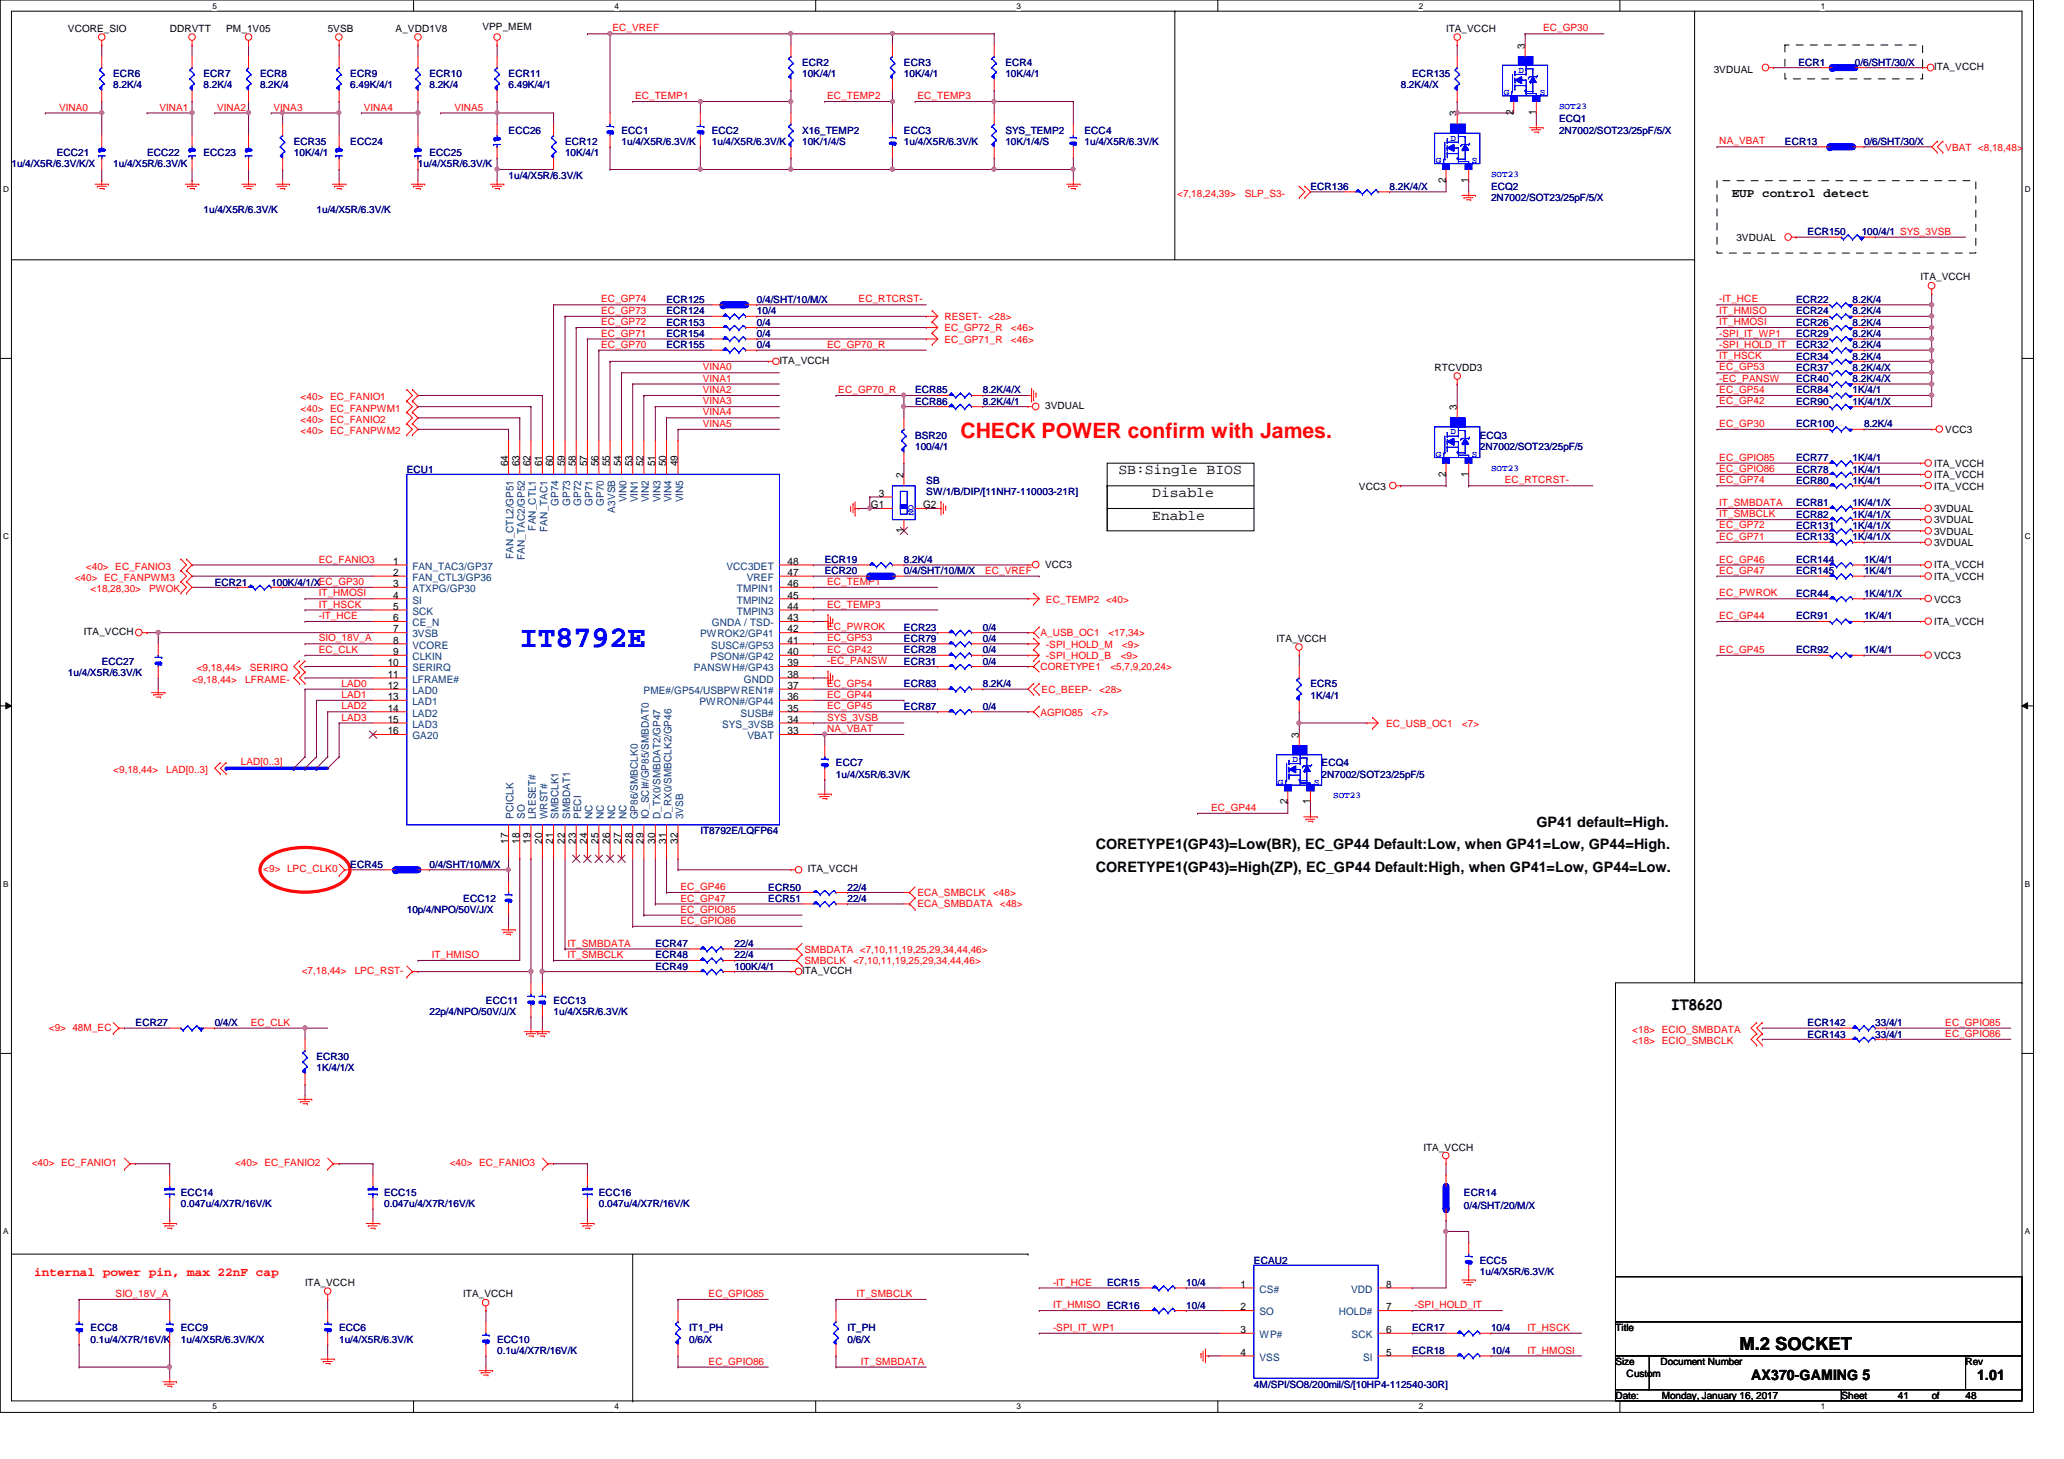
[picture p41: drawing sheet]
<svg xmlns="http://www.w3.org/2000/svg" width="297mm" height="210mm" viewBox="0 0 297 210" stroke-linecap="round" stroke-linejoin="round" font-family="sans-serif">
<defs><g id="words">
<text font-size="4.4" fill="#00f" x="74.8" y="93">IT8792E</text>
<text font-size="3" fill="#f00" x="138.2" y="62.9">CHECK POWER confirm with James.</text>
<text font-size="2.6" x="250.4" y="194.2">M.2 SOCKET</text>
<g font-size="2.1">
<text x="160.9" y="68.2">SB:Single BIOS</text>
<text x="165.8" y="71.5">Disable</text>
<text x="165.8" y="74.8">Enable</text>
<text x="221.1" y="118.9">GP41 default=High.</text>
<text x="157.7" y="125.4">CORETYPE1(GP43)=High(ZP), EC_GP44 Default:High, when GP41=Low, GP44=Low.</text>
<text x="157.7" y="122.2">CORETYPE1(GP43)=Low(BR), EC_GP44 Default:Low, when GP41=Low, GP44=High.</text>
<text x="240.6" y="145.3">IT8620</text>
<text x="252" y="198.6">AX370-GAMING 5</text>
<text x="284.5" y="198.6">1.01</text>
</g>
<text font-size="1.8" x="249.2" y="28.3">EUP control detect</text>
<text font-size="1.8" fill="#f00" x="4.9" y="183.6">internal power pin, max 22nF cap</text>
<g font-size="1.5">
<text x="219.5" y="7" transform="rotate(-90 219.5 7)">3</text>
<text x="209.7" y="16.7" transform="rotate(-90 209.7 16.7)">3</text>
<text x="217.8" y="16.6" transform="rotate(-90 217.8 16.6)">2</text>
<text x="221.1" y="16.6" transform="rotate(-90 221.1 16.6)">1</text>
<text x="208.1" y="26.3" transform="rotate(-90 208.1 26.3)">2</text>
<text x="211.3" y="26.3" transform="rotate(-90 211.3 26.3)">1</text>
<text x="209.7" y="59" transform="rotate(-90 209.7 59)">3</text>
<text x="73.1" y="67.1" transform="rotate(-90 73.1 67.1)">64</text>
<text x="74.8" y="67.1" transform="rotate(-90 74.8 67.1)">63</text>
<text x="76.4" y="67.1" transform="rotate(-90 76.4 67.1)">62</text>
<text x="78" y="67.1" transform="rotate(-90 78 67.1)">61</text>
<text x="79.6" y="67.1" transform="rotate(-90 79.6 67.1)">60</text>
<text x="81.3" y="67.1" transform="rotate(-90 81.3 67.1)">59</text>
<text x="82.9" y="67.1" transform="rotate(-90 82.9 67.1)">58</text>
<text x="84.5" y="67.1" transform="rotate(-90 84.5 67.1)">57</text>
<text x="86.1" y="67.1" transform="rotate(-90 86.1 67.1)">56</text>
<text x="87.8" y="67.1" transform="rotate(-90 87.8 67.1)">55</text>
<text x="89.4" y="67.1" transform="rotate(-90 89.4 67.1)">54</text>
<text x="91" y="67.1" transform="rotate(-90 91 67.1)">53</text>
<text x="92.6" y="67.1" transform="rotate(-90 92.6 67.1)">52</text>
<text x="94.3" y="67.1" transform="rotate(-90 94.3 67.1)">51</text>
<text x="95.9" y="67.1" transform="rotate(-90 95.9 67.1)">50</text>
<text x="97.5" y="67.1" transform="rotate(-90 97.5 67.1)">49</text>
<text x="126.5" y="71.5">3</text>
<text x="130" y="68.7" transform="rotate(-90 130 68.7)">2</text>
<text x="208.1" y="68.6" transform="rotate(-90 208.1 68.6)">2</text>
<text x="211.3" y="68.6" transform="rotate(-90 211.3 68.6)">1</text>
<text x="125.3" y="73.1">G1</text>
<text x="130" y="76.7" transform="rotate(-90 130 76.7)">1</text>
<text x="132.8" y="73.1">G2</text>
<text x="56.6" y="81.2">1</text>
<text x="56.6" y="82.8">2</text>
<text x="113.3" y="82.8">47</text>
<text x="113.3" y="81.2">48</text>
<text x="56.6" y="84.5">3</text>
<text x="56.6" y="86.1">4</text>
<text x="56.6" y="87.7">5</text>
<text x="56.6" y="89.4">6</text>
<text x="113.3" y="89.4">43</text>
<text x="113.3" y="87.7">44</text>
<text x="113.3" y="86.1">45</text>
<text x="113.3" y="84.5">46</text>
<text x="55.8" y="95.8">10</text>
<text x="56.6" y="91">7</text>
<text x="56.6" y="92.6">8</text>
<text x="56.6" y="94.2">9</text>
<text x="113.3" y="95.8">39</text>
<text x="113.3" y="94.2">40</text>
<text x="113.3" y="91">42</text>
<text x="113.3" y="92.6">41</text>
<text x="55.8" y="97.5">11</text>
<text x="55.8" y="99.1">12</text>
<text x="55.8" y="100.7">13</text>
<text x="113.3" y="97.5">38</text>
<text x="113.3" y="100.7">36</text>
<text x="113.3" y="99.1">37</text>
<text x="55.8" y="102.4">14</text>
<text x="55.8" y="104">15</text>
<text x="55.8" y="105.6">16</text>
<text x="113.3" y="105.6">33</text>
<text x="113.3" y="102.4">35</text>
<text x="113.3" y="104">34</text>
<text x="186.9" y="106.1" transform="rotate(-90 186.9 106.1)">3</text>
<text x="185.3" y="115.7" transform="rotate(-90 185.3 115.7)">2</text>
<text x="188.5" y="115.7" transform="rotate(-90 188.5 115.7)">1</text>
<text x="73.1" y="121.4" transform="rotate(-90 73.1 121.4)">17</text>
<text x="74.8" y="121.4" transform="rotate(-90 74.8 121.4)">18</text>
<text x="76.4" y="121.4" transform="rotate(-90 76.4 121.4)">19</text>
<text x="78" y="121.4" transform="rotate(-90 78 121.4)">20</text>
<text x="79.6" y="121.4" transform="rotate(-90 79.6 121.4)">21</text>
<text x="81.3" y="121.4" transform="rotate(-90 81.3 121.4)">22</text>
<text x="82.9" y="121.4" transform="rotate(-90 82.9 121.4)">23</text>
<text x="84.5" y="121.4" transform="rotate(-90 84.5 121.4)">24</text>
<text x="86.1" y="121.4" transform="rotate(-90 86.1 121.4)">25</text>
<text x="87.8" y="121.4" transform="rotate(-90 87.8 121.4)">26</text>
<text x="89.4" y="121.4" transform="rotate(-90 89.4 121.4)">27</text>
<text x="91" y="121.4" transform="rotate(-90 91 121.4)">28</text>
<text x="92.6" y="121.4" transform="rotate(-90 92.6 121.4)">29</text>
<text x="94.3" y="121.4" transform="rotate(-90 94.3 121.4)">30</text>
<text x="95.9" y="121.4" transform="rotate(-90 95.9 121.4)">31</text>
<text x="97.5" y="121.4" transform="rotate(-90 97.5 121.4)">32</text>
<text x="178.5" y="185.3">1</text>
<text x="199.5" y="185.3">8</text>
<text x="178.5" y="188.5">2</text>
<text x="178.5" y="191.8">3</text>
<text x="199.5" y="188.5">7</text>
<text x="199.5" y="191.8">6</text>
<text x="178.5" y="195">4</text>
<text x="199.5" y="195">5</text>
</g>
<g font-size="1.5" fill="#004080">
<text x="77.1" y="76.3" transform="rotate(-90 77.1 76.3)">FAN_CTL1</text>
<text x="78.8" y="76.5" transform="rotate(-90 78.8 76.5)">FAN_TAC1</text>
<text x="80.4" y="72.7" transform="rotate(-90 80.4 72.7)">GP74</text>
<text x="82" y="72.7" transform="rotate(-90 82 72.7)">GP73</text>
<text x="83.6" y="72.7" transform="rotate(-90 83.6 72.7)">GP72</text>
<text x="85.3" y="72.7" transform="rotate(-90 85.3 72.7)">GP71</text>
<text x="86.9" y="72.7" transform="rotate(-90 86.9 72.7)">GP70</text>
<text x="88.5" y="73.7" transform="rotate(-90 88.5 73.7)">A3VSB</text>
<text x="90.2" y="72.3" transform="rotate(-90 90.2 72.3)">VIN0</text>
<text x="91.8" y="72.3" transform="rotate(-90 91.8 72.3)">VIN1</text>
<text x="93.4" y="72.3" transform="rotate(-90 93.4 72.3)">VIN2</text>
<text x="95" y="72.3" transform="rotate(-90 95 72.3)">VIN3</text>
<text x="96.6" y="72.3" transform="rotate(-90 96.6 72.3)">VIN4</text>
<text x="98.3" y="72.3" transform="rotate(-90 98.3 72.3)">VIN5</text>
<text x="59.3" y="82">FAN_TAC3/GP37</text>
<text x="59.3" y="83.6">FAN_CTL3/GP36</text>
<text x="73.9" y="80.4" transform="rotate(-90 73.9 80.4)">FAN_CTL2/GP51</text>
<text x="75.5" y="80.6" transform="rotate(-90 75.5 80.6)">FAN_TAC2/GP52</text>
<text x="104.6" y="82">VCC3DET</text>
<text x="107.5" y="83.6">VREF</text>
<text x="59.3" y="85.2">ATXPG/GP30</text>
<text x="59.3" y="86.8">SI</text>
<text x="59.3" y="88.4">SCK</text>
<text x="106" y="88.4">TMPIN3</text>
<text x="106" y="86.8">TMPIN2</text>
<text x="106" y="85.2">TMPIN1</text>
<text x="59.3" y="90.1">CE_N</text>
<text x="59.3" y="91.7">3VSB</text>
<text x="59.3" y="93.3">VCORE</text>
<text x="59.3" y="95">CLKIN</text>
<text x="100.8" y="91.7">PWROK2/GP41</text>
<text x="102.3" y="95">PSON#/GP42</text>
<text x="102.4" y="93.3">SUSC#/GP53</text>
<text x="102.4" y="90.1">GNDA / TSD-</text>
<text x="59.3" y="96.6">SERIRQ</text>
<text x="59.3" y="98.2">LFRAME#</text>
<text x="59.3" y="99.8">LAD0</text>
<text x="59.3" y="101.4">LAD1</text>
<text x="92.6" y="99.8">PME#/GP54/USBPWREN1#</text>
<text x="99.9" y="96.6">PANSWH#/GP43</text>
<text x="100.7" y="101.4">PWRON#/GP44</text>
<text x="107.1" y="98.2">GNDD</text>
<text x="59.3" y="103.1">LAD2</text>
<text x="59.3" y="104.7">LAD3</text>
<text x="59.3" y="106.3">GA20</text>
<text x="103.9" y="104.7">SYS_3VSB</text>
<text x="106.6" y="103.1">SUSB#</text>
<text x="107.6" y="106.3">VBAT</text>
<text x="73.9" y="117.9" transform="rotate(-90 73.9 117.9)">PCICLK</text>
<text x="75.5" y="117.9" transform="rotate(-90 75.5 117.9)">SO</text>
<text x="77.1" y="117.9" transform="rotate(-90 77.1 117.9)">LRESET#</text>
<text x="78.8" y="117.9" transform="rotate(-90 78.8 117.9)">WRST#</text>
<text x="80.4" y="117.9" transform="rotate(-90 80.4 117.9)">SMBCLK1</text>
<text x="82" y="117.9" transform="rotate(-90 82 117.9)">SMBDAT1</text>
<text x="83.6" y="117.9" transform="rotate(-90 83.6 117.9)">PECI</text>
<text x="85.3" y="117.9" transform="rotate(-90 85.3 117.9)">NC</text>
<text x="86.9" y="117.9" transform="rotate(-90 86.9 117.9)">NC</text>
<text x="88.5" y="117.9" transform="rotate(-90 88.5 117.9)">NC</text>
<text x="90.2" y="117.9" transform="rotate(-90 90.2 117.9)">NC</text>
<text x="91.8" y="117.9" transform="rotate(-90 91.8 117.9)">GP86/SMBCLK0</text>
<text x="93.4" y="117.9" transform="rotate(-90 93.4 117.9)">IO_SCI#/GP85/SMBDAT0</text>
<text x="95" y="117.9" transform="rotate(-90 95 117.9)">D_TX0/SMBDAT2/GP47</text>
<text x="96.6" y="117.9" transform="rotate(-90 96.6 117.9)">D_RX0/SMBCLK2/GP46</text>
<text x="98.3" y="117.9" transform="rotate(-90 98.3 117.9)">3VSB</text>
<text x="181.3" y="186">CS#</text>
<text x="194.4" y="186">VDD</text>
<text x="181.3" y="189.2">SO</text>
<text x="192.7" y="189.2">HOLD#</text>
<text x="181.3" y="195.7">VSS</text>
<text x="181.3" y="192.5">WP#</text>
<text x="194.5" y="192.5">SCK</text>
<text x="196.2" y="195.7">SI</text>
</g>
<g font-size="1.4">
<text x="9.8" y="4.6">VCORE_SIO</text>
<text x="24.4" y="4.6">DDRVTT</text>
<text x="32.6" y="4.6">PM_1V05</text>
<text x="47.2" y="4.6">5VSB</text>
<text x="56.9" y="4.6">A_VDD1V8</text>
<text x="69.4" y="4.3">VPP_MEM</text>
<text x="208.1" y="4.6">ITA_VCCH</text>
<text x="246.6" y="10.5">3VDUAL</text>
<text x="278.3" y="10.1">ITA_VCCH</text>
<text x="249.9" y="34.7">3VDUAL</text>
<text x="276.4" y="40.3">ITA_VCCH</text>
<text x="112.2" y="52.4">ITA_VCCH</text>
<text x="206.5" y="53.3">RTCVDD3</text>
<text x="150.4" y="58.9">3VDUAL</text>
<text x="279.9" y="62.3">VCC3</text>
<text x="195.6" y="70.4">VCC3</text>
<text x="278.3" y="67.2">ITA_VCCH</text>
<text x="278.3" y="68.8">ITA_VCCH</text>
<text x="278.3" y="70.4">ITA_VCCH</text>
<text x="278.3" y="73.7">3VDUAL</text>
<text x="278.3" y="75.3">3VDUAL</text>
<text x="278.3" y="76.9">3VDUAL</text>
<text x="150.4" y="81.7">VCC3</text>
<text x="278.3" y="78.6">3VDUAL</text>
<text x="278.3" y="81.8">ITA_VCCH</text>
<text x="278.3" y="83.4">ITA_VCCH</text>
<text x="278.3" y="86.7">VCC3</text>
<text x="278.3" y="89.9">ITA_VCCH</text>
<text x="12.1" y="91.4">ITA_VCCH</text>
<text x="183.7" y="92.4">ITA_VCCH</text>
<text x="278.3" y="94.8">VCC3</text>
<text x="116.2" y="125.5">ITA_VCCH</text>
<text x="115.4" y="140.2">ITA_VCCH</text>
<text x="204.8" y="165.5">ITA_VCCH</text>
<text x="43.9" y="185">ITA_VCCH</text>
<text x="66.7" y="186.6">ITA_VCCH</text>
<text x="232.5" y="191.5">Title</text>
<text x="232.5" y="196.4">Size</text>
<text x="239" y="196.4">Document Number</text>
<text x="282.9" y="196.4">Rev</text>
<text x="232.5" y="201.3">Date:</text>
<text x="234.1" y="198">Custom</text>
<text x="239.1" y="201.3">Monday, January 16, 2017</text>
<text x="265" y="201.3">Sheet</text>
<text x="273.1" y="201.3">41</text>
<text x="278" y="201.3">of</text>
<text x="282.9" y="201.3">48</text>
</g>
<g font-size="1.4" fill="#f00">
<text x="88.1" y="4.5">EC_VREF</text>
<text x="222.1" y="4.5">EC_GP30</text>
<text x="8.5" y="15.9">VINA0</text>
<text x="22.9" y="15.9">VINA1</text>
<text x="31.2" y="15.9">VINA2</text>
<text x="39.4" y="15.9">VINA3</text>
<text x="52.4" y="15.9">VINA4</text>
<text x="65.4" y="15.9">VINA5</text>
<text x="91.4" y="14.3">EC_TEMP1</text>
<text x="119" y="14.3">EC_TEMP2</text>
<text x="132" y="14.3">EC_TEMP3</text>
<text x="247.4" y="20.8">NA_VBAT</text>
<text x="279.9" y="21.7">VBAT &lt;8,18,48&gt;</text>
<text x="169.4" y="28.3">&lt;7,18,24,39&gt;</text>
<text x="179.2" y="28.3">SLP_S3-</text>
<text x="86.5" y="45.2">EC_GP73</text>
<text x="86.5" y="46.8">EC_GP72</text>
<text x="86.5" y="43.5">EC_GP74</text>
<text x="123.6" y="43.5">EC_RTCRST-</text>
<text x="135.9" y="46.1">RESET- &lt;28&gt;</text>
<text x="135.9" y="47.7">EC_GP72_R</text>
<text x="145.5" y="47.7">&lt;46&gt;</text>
<text x="247.4" y="43.5">-IT_HCE</text>
<text x="247.4" y="45.2">IT_HMISO</text>
<text x="247.4" y="46.8">IT_HMOSI</text>
<text x="86.5" y="48.4">EC_GP71</text>
<text x="86.5" y="50">EC_GP70</text>
<text x="101.1" y="53.3">VINA0</text>
<text x="119" y="50">EC_GP70_R</text>
<text x="135.9" y="49.3">EC_GP71_R</text>
<text x="145.5" y="49.3">&lt;46&gt;</text>
<text x="247.4" y="48.4">-SPI_IT_WP1</text>
<text x="247.4" y="50">-SPI_HOLD_IT</text>
<text x="247.4" y="51.6">IT_HSCK</text>
<text x="247.4" y="53.3">EC_GP53</text>
<text x="43.3" y="59.2">&lt;40&gt; EC_FANPWM1</text>
<text x="43.3" y="57.6">&lt;40&gt; EC_FANIO1</text>
<text x="101.1" y="54.9">VINA1</text>
<text x="101.1" y="56.6">VINA2</text>
<text x="101.1" y="58.2">VINA3</text>
<text x="101.1" y="59.8">VINA4</text>
<text x="120.6" y="56.6">EC_GP70_R</text>
<text x="247.4" y="54.9">-EC_PANSW</text>
<text x="247.4" y="56.6">EC_GP54</text>
<text x="247.4" y="58.2">EC_GP42</text>
<text x="43.3" y="62.4">&lt;40&gt; EC_FANPWM2</text>
<text x="43.3" y="60.8">&lt;40&gt; EC_FANIO2</text>
<text x="101.1" y="61.4">VINA5</text>
<text x="247.4" y="61.4">EC_GP30</text>
<text x="216.6" y="69.6">EC_RTCRST-</text>
<text x="247.4" y="66.3">EC_GPIO85</text>
<text x="247.4" y="67.9">EC_GPIO86</text>
<text x="247.4" y="69.6">EC_GP74</text>
<text x="247.4" y="72.8">IT_SMBDATA</text>
<text x="247.4" y="74.4">IT_SMBCLK</text>
<text x="247.4" y="76">EC_GP72</text>
<text x="247.4" y="77.7">EC_GP71</text>
<text x="10.7" y="83.6">&lt;40&gt; EC_FANPWM3</text>
<text x="12.4" y="82">&lt;40&gt; EC_FANIO3</text>
<text x="45.9" y="80.9">EC_FANIO3</text>
<text x="141.8" y="82.5">EC_VREF</text>
<text x="247.4" y="80.9">EC_GP46</text>
<text x="247.4" y="82.5">EC_GP47</text>
<text x="13" y="85.2">&lt;18,28,30&gt;</text>
<text x="21.5" y="85.2">PWOK</text>
<text x="45.9" y="85.8">IT_HMOSI</text>
<text x="45.9" y="87.4">IT_HSCK</text>
<text x="45.9" y="89.1">-IT_HCE</text>
<text x="119" y="84.2">EC_TEMP1</text>
<text x="119" y="87.4">EC_TEMP3</text>
<text x="150.5" y="86.7">EC_TEMP2 &lt;40&gt;</text>
<text x="247.4" y="85.8">EC_PWROK</text>
<text x="247.4" y="89.1">EC_GP44</text>
<text x="45.9" y="92.3">SIO_18V_A</text>
<text x="45.9" y="93.9">EC_CLK</text>
<text x="119" y="93.9">EC_GP42</text>
<text x="119" y="95.5">-EC_PANSW</text>
<text x="119" y="90.7">EC_PWROK</text>
<text x="119" y="92.3">EC_GP53</text>
<text x="149.7" y="91.6">A_USB_OC1</text>
<text x="150.5" y="93.2">-SPI_HOLD_M</text>
<text x="150.5" y="94.8">-SPI_HOLD_B</text>
<text x="159.5" y="91.6">&lt;17,34&gt;</text>
<text x="161.3" y="94.8">&lt;9&gt;</text>
<text x="161.5" y="93.2">&lt;9&gt;</text>
<text x="247.4" y="93.9">EC_GP45</text>
<text x="27.6" y="98.2">&lt;9,18,44&gt;</text>
<text x="28.3" y="96.6">&lt;9,18,44&gt;</text>
<text x="35.3" y="98.2">LFRAME-</text>
<text x="35.9" y="96.6">SERIRQ</text>
<text x="49.1" y="98.8">LAD0</text>
<text x="49.1" y="100.4">LAD1</text>
<text x="119" y="98.8">EC_GP54</text>
<text x="119" y="100.4">EC_GP44</text>
<text x="149.7" y="96.4">CORETYPE1</text>
<text x="149.9" y="99.7">EC_BEEP-</text>
<text x="158.2" y="99.7">&lt;28&gt;</text>
<text x="159.8" y="96.4">&lt;5,7,9,20,24&gt;</text>
<text x="49.1" y="102.1">LAD2</text>
<text x="49.1" y="103.7">LAD3</text>
<text x="119" y="103.7">SYS_3VSB</text>
<text x="119" y="102.1">EC_GP45</text>
<text x="119" y="105.3">NA_VBAT</text>
<text x="149.7" y="103">AGPIO85</text>
<text x="157.1" y="103">&lt;7&gt;</text>
<text x="199.5" y="104.6">EC_USB_OC1</text>
<text x="210.4" y="104.6">&lt;7&gt;</text>
<text x="16.3" y="111.2">&lt;9,18,44&gt;</text>
<text x="23.9" y="111.2">LAD[0..3]</text>
<text x="34.7" y="110">LAD[0..3]</text>
<text x="174.3" y="116.7">EC_GP44</text>
<text x="37.9" y="125.5">&lt;9&gt; LPC_CLK0</text>
<text x="97.9" y="128.1">EC_GP46</text>
<text x="97.9" y="131.3">EC_GPIO85</text>
<text x="97.9" y="129.7">EC_GP47</text>
<text x="132" y="130.6">ECA_SMBDATA &lt;48&gt;</text>
<text x="132" y="128.9">ECA_SMBCLK</text>
<text x="142.9" y="128.9">&lt;48&gt;</text>
<text x="62.1" y="137.8">IT_HMISO</text>
<text x="81.7" y="136.2">IT_SMBDATA</text>
<text x="81.7" y="137.8">IT_SMBCLK</text>
<text x="97.9" y="132.9">EC_GPIO86</text>
<text x="115.8" y="137.1">SMBDATA &lt;7,10,11,19,25,29,34,44,46&gt;</text>
<text x="43.4" y="140.2">&lt;7,18,44&gt;</text>
<text x="51.1" y="140.2">LPC_RST-</text>
<text x="115.8" y="138.7">SMBCLK &lt;7,10,11,19,25,29,34,44,46&gt;</text>
<text x="7" y="148.3">&lt;9&gt; 48M_EC</text>
<text x="36.1" y="147.6">EC_CLK</text>
<text x="234.9" y="148.6">&lt;18&gt; ECIO_SMBDATA</text>
<text x="279.9" y="149.2">EC_GPIO86</text>
<text x="279.9" y="147.6">EC_GPIO85</text>
<text x="234.9" y="150.2">&lt;18&gt; ECIO_SMBCLK</text>
<text x="4.6" y="167.8">&lt;40&gt; EC_FANIO1</text>
<text x="33.8" y="167.8">&lt;40&gt; EC_FANIO2</text>
<text x="64.7" y="167.8">&lt;40&gt; EC_FANIO3</text>
<text x="151.6" y="185">-IT_HCE</text>
<text x="16.6" y="186.6">SIO_18V_A</text>
<text x="102" y="186.6">EC_GPIO85</text>
<text x="123.3" y="186.6">IT_SMBCLK</text>
<text x="151.6" y="191.5">-SPI_IT_WP1</text>
<text x="151.6" y="188.2">IT_HMISO ECR16</text>
<text x="203.6" y="188.2">-SPI_HOLD_IT</text>
<text x="219.8" y="191.5">IT_HSCK</text>
<text x="102" y="196.3">EC_GPIO86</text>
<text x="123.9" y="196.3">IT_SMBDATA</text>
<text x="219.8" y="194.7">IT_HMOSI</text>
</g>
<g font-size="1.4" fill="#000080">
<text x="16.3" y="11.1">ECR6</text>
<text x="29.3" y="11.1">ECR7</text>
<text x="37.4" y="11.1">ECR8</text>
<text x="50.4" y="11.1">ECR9</text>
<text x="61.8" y="11.1">ECR10</text>
<text x="73.2" y="11.1">ECR11</text>
<text x="115.4" y="9.5">ECR2</text>
<text x="115.4" y="11.1">10K/4/1</text>
<text x="130.1" y="9.5">ECR3</text>
<text x="130.1" y="11.1">10K/4/1</text>
<text x="144.7" y="9.5">ECR4</text>
<text x="144.7" y="11.1">10K/4/1</text>
<text x="203.2" y="11.1">ECR135</text>
<text x="258.8" y="9.5">ECR1</text>
<text x="267" y="9.5">0/6/SHT/30/X</text>
<text x="16.3" y="12.7">8.2K/4</text>
<text x="29.3" y="12.7">8.2K/4</text>
<text x="37.4" y="12.7">8.2K/4</text>
<text x="50.4" y="12.7">6.49K/4/1</text>
<text x="61.8" y="12.7">8.2K/4</text>
<text x="73.2" y="12.7">6.49K/4/1</text>
<text x="201.6" y="12.7">8.2K/4/X</text>
<text x="224.4" y="17.6">ECQ1</text>
<text x="8.2" y="22.5">ECC21</text>
<text x="21.2" y="22.5">ECC22</text>
<text x="29.3" y="22.5">ECC23</text>
<text x="42.3" y="20.8">ECR35</text>
<text x="42.3" y="22.5">10K/4/1</text>
<text x="50.4" y="20.8">ECC24</text>
<text x="61.8" y="22.5">ECC25</text>
<text x="73.2" y="19.2">ECC26</text>
<text x="81.3" y="20.8">ECR12</text>
<text x="81.3" y="22.5">10K/4/1</text>
<text x="89.4" y="19.2">ECC1</text>
<text x="89.4" y="20.8">1u/4/X5R/6.3V/K</text>
<text x="102.4" y="19.2">ECC2</text>
<text x="102.4" y="20.8">1u/4/X5R/6.3V/K</text>
<text x="115.4" y="19.2">X16_TEMP2</text>
<text x="115.4" y="20.8">10K/1/4/S</text>
<text x="130.1" y="19.2">ECC3</text>
<text x="130.1" y="20.8">1u/4/X5R/6.3V/K</text>
<text x="144.7" y="19.2">SYS_TEMP2</text>
<text x="144.7" y="20.8">10K/1/4/S</text>
<text x="156.1" y="19.2">ECC4</text>
<text x="156.1" y="20.8">1u/4/X5R/6.3V/K</text>
<text x="224.4" y="19.2">2N7002/SOT23/25pF/5/X</text>
<text x="256.9" y="20.8">ECR13</text>
<text x="268.3" y="20.8">0/6/SHT/30/X</text>
<text x="1.6" y="24.1">1u/4/X5R/6.3V/K/X</text>
<text x="16.3" y="24.1">1u/4/X5R/6.3V/K</text>
<text x="60.2" y="24.1">1u/4/X5R/6.3V/K</text>
<text x="73.2" y="25.7">1u/4/X5R/6.3V/K</text>
<text x="188.6" y="27.3">ECR136</text>
<text x="200" y="27.3">8.2K/4/X</text>
<text x="214.6" y="27.3">ECQ2</text>
<text x="214.6" y="29">2N7002/SOT23/25pF/5/X</text>
<text x="29.3" y="30.6">1u/4/X5R/6.3V/K</text>
<text x="45.5" y="30.6">1u/4/X5R/6.3V/K</text>
<text x="260.1" y="33.9">ECR150</text>
<text x="267.9" y="33.9">100/4/1 SYS_3VSB</text>
<text x="95.9" y="43.6">ECR125</text>
<text x="95.9" y="45.2">ECR124</text>
<text x="95.9" y="46.9">ECR153</text>
<text x="108.9" y="43.6">0/4/SHT/10/M/X</text>
<text x="108.9" y="45.2">10/4</text>
<text x="108.9" y="46.9">0/4</text>
<text x="258.5" y="43.6">ECR22</text>
<text x="258.5" y="45.2">ECR24</text>
<text x="258.5" y="46.9">ECR26</text>
<text x="266.6" y="43.6">8.2K/4</text>
<text x="266.6" y="45.2">8.2K/4</text>
<text x="266.6" y="46.9">8.2K/4</text>
<text x="95.9" y="50.1">ECR155</text>
<text x="95.9" y="48.5">ECR154</text>
<text x="108.9" y="50.1">0/4</text>
<text x="108.9" y="48.5">0/4</text>
<text x="258.5" y="53.3">ECR37</text>
<text x="258.5" y="48.5">ECR29</text>
<text x="258.5" y="50.1">ECR32</text>
<text x="258.5" y="51.7">ECR34</text>
<text x="266.6" y="53.3">8.2K/4/X</text>
<text x="266.6" y="48.5">8.2K/4</text>
<text x="266.6" y="50.1">8.2K/4</text>
<text x="266.6" y="51.7">8.2K/4</text>
<text x="131.7" y="56.6">ECR85</text>
<text x="131.7" y="58.3">ECR86</text>
<text x="141.4" y="56.6">8.2K/4/X</text>
<text x="141.4" y="58.3">8.2K/4/1</text>
<text x="258.5" y="55">ECR40</text>
<text x="258.5" y="58.3">ECR90</text>
<text x="258.5" y="56.6">ECR84</text>
<text x="266.6" y="55">8.2K/4/X</text>
<text x="266.6" y="58.3">1K/4/1/X</text>
<text x="266.6" y="56.6">1K/4/1</text>
<text x="131.7" y="63.1">BSR20</text>
<text x="131.7" y="64.7">100/4/1</text>
<text x="213" y="63.1">ECQ3</text>
<text x="213" y="64.7">2N7002/SOT23/25pF/5</text>
<text x="258.5" y="61.5">ECR100</text>
<text x="268.3" y="61.5">8.2K/4</text>
<text x="58.5" y="68">ECU1</text>
<text x="133.3" y="69.6">SB</text>
<text x="133.3" y="71.2">SW/1/B/DIP/[11NH7-110003-21R]</text>
<text x="258.5" y="68">ECR78</text>
<text x="258.5" y="69.6">ECR80</text>
<text x="258.5" y="66.4">ECR77</text>
<text x="266.6" y="68">1K/4/1</text>
<text x="266.6" y="69.6">1K/4/1</text>
<text x="266.6" y="66.4">1K/4/1</text>
<text x="258.5" y="77.7">ECR133</text>
<text x="258.5" y="74.5">ECR82</text>
<text x="258.5" y="76.1">ECR131</text>
<text x="258.5" y="72.9">ECR81</text>
<text x="266.6" y="77.7">1K/4/1/X</text>
<text x="266.6" y="74.5">1K/4/1/X</text>
<text x="266.6" y="76.1">1K/4/1/X</text>
<text x="266.6" y="72.9">1K/4/1/X</text>
<text x="118.7" y="82.6">ECR20</text>
<text x="118.7" y="81">ECR19</text>
<text x="130.1" y="82.6">0/4/SHT/10/M/X</text>
<text x="130.1" y="81">8.2K/4</text>
<text x="258.5" y="81">ECR144</text>
<text x="258.5" y="82.6">ECR145</text>
<text x="268.3" y="81">1K/4/1</text>
<text x="268.3" y="82.6">1K/4/1</text>
<text x="30.9" y="84.2">ECR21</text>
<text x="39" y="84.2">100K/4/1/XEC_GP30</text>
<text x="258.5" y="89.1">ECR91</text>
<text x="258.5" y="85.9">ECR44</text>
<text x="268.3" y="89.1">1K/4/1</text>
<text x="268.3" y="85.9">1K/4/1/X</text>
<text x="14.6" y="95.6">ECC27</text>
<text x="130.1" y="92.4">ECR79</text>
<text x="130.1" y="94">ECR28</text>
<text x="130.1" y="90.8">ECR23</text>
<text x="130.1" y="95.6">ECR31</text>
<text x="141.4" y="92.4">0/4</text>
<text x="141.4" y="94">0/4</text>
<text x="141.4" y="90.8">0/4</text>
<text x="141.4" y="95.6">0/4</text>
<text x="258.5" y="94">ECR92</text>
<text x="268.3" y="94">1K/4/1</text>
<text x="9.8" y="97.2">1u/4/X5R/6.3V/K</text>
<text x="130.1" y="98.9">ECR83</text>
<text x="141.4" y="98.9">8.2K/4</text>
<text x="188.6" y="98.9">ECR5</text>
<text x="188.6" y="100.5">1K/4/1</text>
<text x="130.1" y="102.1">ECR87</text>
<text x="141.4" y="102.1">0/4</text>
<text x="120.3" y="110.2">ECC7</text>
<text x="120.3" y="111.9">1u/4/X5R/6.3V/K</text>
<text x="190.2" y="110.2">ECQ4</text>
<text x="190.2" y="111.9">2N7002/SOT23/25pF/5</text>
<text x="50.4" y="124.9">ECR45</text>
<text x="61.8" y="124.9">0/4/SHT/10/M/X</text>
<text x="100.8" y="120">IT8792E/LQFP64</text>
<text x="58.5" y="131.4">10p/4/NPO/50V/J/X</text>
<text x="66.7" y="129.8">ECC12</text>
<text x="110.6" y="129.8">ECR51</text>
<text x="110.6" y="128.1">ECR50</text>
<text x="122" y="129.8">22/4</text>
<text x="122" y="128.1">22/4</text>
<text x="94.3" y="136.3">ECR47</text>
<text x="94.3" y="137.9">ECR48</text>
<text x="105.7" y="136.3">22/4</text>
<text x="105.7" y="137.9">22/4</text>
<text x="94.3" y="139.5">ECR49</text>
<text x="105.7" y="139.5">100K/4/1</text>
<text x="19.5" y="147.7">ECR27</text>
<text x="30.9" y="147.7">0/4/X</text>
<text x="61.8" y="146">22p/4/NPO/50V/J/X</text>
<text x="69.9" y="144.4">ECC11</text>
<text x="79.7" y="144.4">ECC13</text>
<text x="79.7" y="146">1u/4/X5R/6.3V/K</text>
<text x="260.1" y="147.7">ECR142</text>
<text x="260.1" y="149.3">ECR143</text>
<text x="269.9" y="147.7">33/4/1</text>
<text x="269.9" y="149.3">33/4/1</text>
<text x="45.5" y="152.5">ECR30</text>
<text x="45.5" y="154.1">1K/4/1/X</text>
<text x="26" y="172">ECC14</text>
<text x="26" y="173.7">0.047u/4/X7R/16V/K</text>
<text x="55.3" y="172">ECC15</text>
<text x="55.3" y="173.7">0.047u/4/X7R/16V/K</text>
<text x="86.2" y="172">ECC16</text>
<text x="86.2" y="173.7">0.047u/4/X7R/16V/K</text>
<text x="210.7" y="172">ECR14</text>
<text x="210.7" y="174">0/4/SHT/20/M/X</text>
<text x="159.3" y="185">ECR15</text>
<text x="170.7" y="185">10/4</text>
<text x="180.5" y="181.8">ECAU2</text>
<text x="213" y="181.8">ECC5</text>
<text x="213" y="183.4">1u/4/X5R/6.3V/K</text>
<text x="13" y="191.5">ECC8</text>
<text x="26" y="191.5">ECC9</text>
<text x="48.8" y="191.5">ECC6</text>
<text x="99.2" y="191.5">IT1_PH</text>
<text x="122" y="191.5">IT_PH</text>
<text x="170.7" y="188.3">10/4</text>
<text x="203.2" y="191.5">ECR17</text>
<text x="214.6" y="191.5">10/4</text>
<text x="13" y="193.2">0.1u/4/X7R/16V/K</text>
<text x="26" y="193.2">1u/4/X5R/6.3V/K/X</text>
<text x="48.8" y="193.2">1u/4/X5R/6.3V/K</text>
<text x="71.5" y="193.2">ECC10</text>
<text x="71.5" y="194.8">0.1u/4/X7R/16V/K</text>
<text x="99.2" y="193.2">0/6/X</text>
<text x="122" y="193.2">0/6/X</text>
<text x="203.2" y="194.8">ECR18</text>
<text x="214.6" y="194.8">10/4</text>
<text x="180.5" y="199.6">4M/SPI/SO8/200mil/S/[10HP4-112540-30R]</text>
</g>
<g font-size="1.3" fill="#00f">
<text x="218.5" y="10.5">D</text>
<text x="216.4" y="13.7">G</text>
<text x="221.6" y="13.7">S</text>
<text x="224.4" y="15.7">SOT23</text>
<text x="206.6" y="23.5">G</text>
<text x="208.7" y="20.2">D</text>
<text x="211.8" y="23.5">S</text>
<text x="214.6" y="25.4">SOT23</text>
<text x="206.6" y="65.7">G</text>
<text x="208.7" y="62.5">D</text>
<text x="211.8" y="65.7">S</text>
<text x="214.6" y="67.7">SOT23</text>
<text x="130.8" y="72.6" transform="rotate(90 130.8 72.6)">ON</text>
<text x="183.9" y="112.9">G</text>
<text x="186" y="109.6">D</text>
<text x="189.1" y="112.9">S</text>
<text x="191.9" y="114.9">SOT23</text>
</g>
<g font-size="1.2">
<text x="30.6" y="1.2">5</text>
<text x="88.4" y="1.2">4</text>
<text x="146.3" y="1.2">3</text>
<text x="204.2" y="1.2">2</text>
<text x="262" y="1.2">1</text>
<text x=".5" y="27.6">D</text>
<text x="291.4" y="27.6">D</text>
<text x=".5" y="77.6">C</text>
<text x="291.4" y="77.6">C</text>
<text x=".5" y="127.6">B</text>
<text x="291.4" y="127.6">B</text>
<text x=".5" y="177.6">A</text>
<text x="291.4" y="177.6">A</text>
<text x="30.6" y="202.8">5</text>
<text x="88.4" y="202.8">4</text>
<text x="146.3" y="202.8">3</text>
<text x="204.2" y="202.8">2</text>
<text x="262" y="202.8">1</text>
</g>
</g></defs>
<path d="M0 0h292.6v203.2h-292.6zM1.6 1.6h289.4v199.9h-289.4z" fill="none" stroke="#000" stroke-width=".14"/>
<g fill="#fff">
<path d="M30.6 .2h.6v1.3h-.6z"/>
<path d="M30.6 201.7h.6v1.3h-.6z"/>
</g>
<path d="M59.5 0v1.6M59.5 201.5v1.7" fill="none" stroke="#000" stroke-width=".14"/>
<g fill="#fff">
<path d="M88.4 .2h.6v1.3h-.6z"/>
<path d="M88.4 201.7h.6v1.3h-.6z"/>
</g>
<path d="M117.4 0v1.6M117.4 201.5v1.7" fill="none" stroke="#000" stroke-width=".14"/>
<g fill="#fff">
<path d="M146.3 .2h.6v1.3h-.6z"/>
<path d="M146.3 201.7h.6v1.3h-.6z"/>
</g>
<path d="M175.3 0v1.6M175.3 201.5v1.7" fill="none" stroke="#000" stroke-width=".14"/>
<g fill="#fff">
<path d="M204.2 .2h.6v1.3h-.6z"/>
<path d="M204.2 201.7h.6v1.3h-.6z"/>
</g>
<path d="M233.1 0v1.6M233.1 201.5v1.7" fill="none" stroke="#000" stroke-width=".14"/>
<g fill="#fff">
<path d="M262 .2h.6v1.3h-.6z"/>
<path d="M262 201.7h.6v1.3h-.6z"/>
<path d="M.5 26.6h.8v1.3h-.8z"/>
<path d="M291.4 26.6h.8v1.3h-.8z"/>
<path d="M.5 76.5h.8v1.4h-.8z"/>
<path d="M291.4 76.5h.8v1.4h-.8z"/>
</g>
<path d="M0 51.6h1.6M291 51.6h1.6" fill="none" stroke="#000" stroke-width=".14"/>
<g fill="#fff">
<path d="M.5 126.5h.7v1.3h-.7z"/>
<path d="M291.4 126.5h.7v1.3h-.7z"/>
</g>
<path d="M0 101.6h1.6M.8 101.1l.8 .5-.8 .4zM291 101.6l.8-.5v.9zM291 101.6h1.6" fill="none" stroke="#000" stroke-width=".14"/>
<path d="M.8 101.1l.8 .5-.8 .4zM291 101.6l.8-.5v.9z" fill="#000"/>
<g fill="#fff">
<path d="M.5 176.5h.7v1.3h-.7z"/>
<path d="M291.4 176.5h.7v1.3h-.7z"/>
</g>
<path d="M0 151.6h1.6M291 151.6h1.6" fill="none" stroke="#000" stroke-width=".14"/>
<g fill="none" stroke="#800040" stroke-width=".14">
<path d="M60.2 58.5h.1M60.2 58.5h16.2M76.4 58.5h.1M76.4 58.5v4.9M247.1 43.9h.1M247.1 45.5h.1M247.1 47.1h.1M247.1 48.8h.1M247.1 50.4h.1M247.1 52h.1M247.1 53.6h.1M247.1 55.2h.1"/>
<path d="M247.1 43.9h14.6M247.1 45.5h14.6M247.1 47.1h14.6M247.1 48.8h14.6M247.1 50.4h14.6M247.1 52h14.6M247.1 53.6h14.6M247.1 55.2h14.6M60.2 61.8h.1M60.2 61.8h13M73.2 61.8h.1M73.2 61.8v1.6"/>
<path d="M27.6 82.9h.1M27.6 82.9h26.1M40.7 84.5h.1M40.7 84.5h13M43.9 92.6h.1M43.9 94.3h.1M43.9 86.1h.1M43.9 87.8h.1M43.9 89.4h.1M43.9 94.3h9.8M43.9 86.1h9.8M43.9 87.8h9.8"/>
<path d="M43.9 92.6h9.8M43.9 89.4h9.8M117 82.9h.1M117 94.3h.1M117 84.5h.1M117 86.1h.1M117 87.8h.1M117 81.3h.1M117 89.4h.1M117 82.9h6.6M117 94.3h18M117 84.5h18"/>
<path d="M117 86.1h31M117 87.8h18M117 81.3h6.6M117 89.4h1.7M117 95.9h18M117 91h18M130.1 81.3h.1M130.1 82.9h19.5M130.1 81.3h17.9M135 95.9h.1M135 91h.1M141.4 95.9h6.6"/>
<path d="M141.4 91h6.6M148 95.9h.1M148 91h.1M149.6 82.9h.1M117 105.7h1.7M118.7 112.1h.1M118.7 105.7h.1M118.7 112.1v1.7M11.4 186.9h.1M11.4 186.9h13M11.4 186.9v1.7M24.4 186.9h.1"/>
<path d="M24.4 186.9v1.7"/>
</g>
<circle cx="118.7" cy="105.6" r=".3" fill="#f0f"/>
<circle cx="118.7" cy="105.6" r=".3" fill="none" stroke="#f0f" stroke-width=".14"/>
<g fill="none" stroke="#800040" stroke-width=".14">
<path d="M43.9 95.9h.1M43.9 97.5h.1M43.9 99.1h.1M43.9 97.5h9.8M43.9 95.9h9.8M43.9 99.1h9.8M117 97.5h.1M117 97.5h1.7M45.5 100.8h.1M45.5 100.8h8.2M47.2 102.4h.1M47.2 102.4h6.5"/>
<path d="M48.8 104h.1M48.8 104h4.9M117 104h.1M117 104h13.1M73.2 131.7h.1M73.2 125.1h.1M73.2 125.1v1.7M73.2 131.7v1.6"/>
</g>
<circle cx="73.1" cy="125.1" r=".3" fill="#f0f"/>
<circle cx="73.1" cy="125.1" r=".3" fill="none" stroke="#f0f" stroke-width=".14"/>
<path d="M50.4 125.1h.1M50.4 125.1h4.9M61.8 125.1h.1M61.8 125.1h11.4M78.1 139.8h.1M78.1 123.5v16.3" fill="none" stroke="#800040" stroke-width=".14"/>
<circle cx="78" cy="139.8" r=".31" fill="#f0f"/>
<circle cx="78" cy="139.8" r=".31" fill="none" stroke="#f0f" stroke-width=".14"/>
<g fill="none" stroke="#800040" stroke-width=".14">
<path d="M128.4 4.9h.1M128.4 4.9h14.7M79.7 43.9h.1M79.7 43.9v19.5M81.3 45.5h.1M81.3 45.5h21.1M81.3 45.5v17.9M82.9 47.1h.1M82.9 47.1v16.3M82.9 47.1h19.5M84.5 48.8h.1M84.5 48.8v14.6"/>
<path d="M84.5 48.8h17.9M86.2 50.4h.1M86.2 50.4h16.2M86.2 50.4v13M89.4 53.6h.1M89.4 53.6h22.8M89.4 53.6v9.8M91.1 55.2h.1M91.1 55.2h21.1M91.1 55.2v8.2M92.7 56.9h.1M92.7 56.9h19.5"/>
<path d="M92.7 56.9v6.5M94.3 58.5h.1M94.3 58.5h17.9M94.3 58.5v4.9M108.9 45.5h.1M108.9 45.5h24.4M247.1 56.9h.1M247.1 58.5h.1M247.1 56.9h14.6M247.1 58.5h14.6M268.3 52h.1M268.3 52h9.7"/>
<path d="M278 53.6h.1M278 53.6v1.6M95.9 60.1h.1M95.9 60.1v3.3M97.6 61.8h.1M97.6 61.8h14.6M247.1 66.6h.1M247.1 68.2h.1M247.1 69.9h.1M247.1 73.2h.1M247.1 74.8h.1M247.1 61.8h.1"/>
<path d="M247.1 76.4h.1M247.1 78h.1M247.1 66.6h14.6M247.1 68.2h14.6M247.1 69.9h14.6M247.1 73.2h14.6M247.1 74.8h14.6M247.1 61.8h14.6M247.1 76.4h14.6M247.1 78h14.6M268.3 66.6h.1M268.3 68.2h.1"/>
<path d="M268.3 69.9h.1M268.3 73.2h.1M268.3 74.8h.1M268.3 76.4h.1M268.3 78h.1M268.3 66.6h8.1M268.3 68.2h8.1M268.3 69.9h8.1M268.3 73.2h8.1M268.3 74.8h8.1M268.3 76.4h8.1M268.3 78h8.1"/>
<path d="M27.6 84.5h6.6M34.2 84.5h.1M117 99.1h18M135 99.1h.1M247.1 86.1h.1M247.1 86.1h14.6M268.3 86.1h.1M268.3 86.1h8.1M117 102.4h18M135 102.4h.1M60.2 138.2h.1M73.2 123.5h.1"/>
<path d="M73.2 123.5v1.6M74.8 123.5h.1M74.8 123.5v14.7h-14.6M76.4 139.8h.1M76.4 139.8v1.6M79.7 138.2h.1M79.7 123.5v14.7M105.7 139.8h.1M105.7 138.2h.1M105.7 136.5h.1M105.7 139.8h8.1M105.7 138.2h8.1"/>
<path d="M105.7 136.5h8.1M78.1 146.3h.1M78.1 146.3v1.6"/>
</g>
<circle cx="128.4" cy="4.8" r=".3" fill="#f0f"/>
<circle cx="128.4" cy="4.8" r=".3" fill="none" stroke="#f0f" stroke-width=".14"/>
<path d="M87.8 4.9h.1M87.8 4.9v11.4M100.8 14.6h.1M100.8 14.6h13" fill="none" stroke="#800040" stroke-width=".14"/>
<circle cx="100.8" cy="14.6" r=".3" fill="#f0f"/>
<circle cx="100.8" cy="14.6" r=".3" fill="none" stroke="#f0f" stroke-width=".14"/>
<path d="M87.8 4.9h.1M87.8 4.9h26" fill="none" stroke="#800040" stroke-width=".14"/>
<circle cx="87.8" cy="4.8" r=".3" fill="#f0f"/>
<circle cx="87.8" cy="4.8" r=".3" fill="none" stroke="#f0f" stroke-width=".14"/>
<path d="M143.1 14.6h.1M143.1 14.6h11.4M154.5 14.6h.1M154.5 14.6v3.3" fill="none" stroke="#800040" stroke-width=".14"/>
<circle cx="143" cy="14.6" r=".3" fill="#f0f"/>
<circle cx="143" cy="14.6" r=".3" fill="none" stroke="#f0f" stroke-width=".14"/>
<g fill="none" stroke="#800040" stroke-width=".14">
<path d="M84.5 4.9h.1M84.5 4.9h3.3M91.1 14.6h.1M91.1 14.6h9.7M100.8 14.6h.1M100.8 14.6v1.7M113.8 4.9h.1M113.8 4.9v1.6M128.4 14.6h.1M128.4 4.9h.1M128.4 4.9v1.6M128.4 14.6v3.3"/>
<path d="M143.1 4.9h.1M143.1 4.9v1.6M208.1 177.2h.1M208.1 177.2v8.1M149.6 185.3h.1M149.6 191.8h.1M149.6 185.3h14.6M149.6 191.8h26M170.7 188.6h.1M170.7 185.3h.1M170.7 185.3h4.9M170.7 188.6h4.9"/>
<path d="M203.2 195.1h.1M203.2 188.6h.1M203.2 195.1h4.9M203.2 188.6h13M214.6 195.1h.1M214.6 191.8h.1M214.6 195.1h13M214.6 191.8h13"/>
</g>
<circle cx="208.1" cy="177.2" r=".3" fill="#f0f"/>
<circle cx="208.1" cy="177.2" r=".3" fill="none" stroke="#f0f" stroke-width=".14"/>
<path d="M154.5 24.4h.1M154.5 24.4v1.6M268.3 21.1h.1M268.3 21.1h9.7M208.1 177.2h.1M208.1 177.2h3.3M149.6 188.6h.1M149.6 188.6h14.6M203.2 185.3h.1M203.2 191.8h.1M203.2 185.3h4.9M203.2 191.8h4.9" fill="none" stroke="#800040" stroke-width=".14"/>
<circle cx="154.4" cy="24.3" r=".3" fill="#f0f"/>
<circle cx="154.4" cy="24.3" r=".3" fill="none" stroke="#f0f" stroke-width=".14"/>
<g fill="none" stroke="#800040" stroke-width=".14">
<path d="M255.2 9.7h.1M255.2 9.7h6.9M268.6 9.7h8.1M276.7 9.7h.1M87.8 21.1h.1M87.8 21.1v3.3M128.4 22.7h.1M128.4 22.7v1.7M247.1 21.1h.1M247.1 21.1h14.6M87.8 52h.1M87.8 52v11.4"/>
<path d="M118.7 105.7h.1M118.7 105.7v1.6M11.4 196.7h.1M11.4 196.7h13"/>
</g>
<circle cx="24.4" cy="196.7" r=".31" fill="#f0f"/>
<circle cx="24.4" cy="196.7" r=".31" fill="none" stroke="#f0f" stroke-width=".14"/>
<path d="M100.8 21.1h.1M100.8 21.1v3.3M143.1 24.4h.1M143.1 24.4h11.4M278 43.9h.1M278 43.9v1.6M22.8 91h.1M22.8 91v1.6M11.4 193.4h.1M11.4 193.4v3.3M24.4 193.4h.1M24.4 193.4v3.3" fill="none" stroke="#800040" stroke-width=".14"/>
<circle cx="143" cy="24.3" r=".3" fill="#f0f"/>
<circle cx="143" cy="24.3" r=".3" fill="none" stroke="#f0f" stroke-width=".14"/>
<path d="M278 56.9h.1M278 56.9v1.6" fill="none" stroke="#800040" stroke-width=".14"/>
<circle cx="278" cy="56.8" r=".31" fill="#f0f"/>
<circle cx="278" cy="56.8" r=".31" fill="none" stroke="#f0f" stroke-width=".14"/>
<g fill="none" stroke="#800040" stroke-width=".14">
<path d="M87.8 24.4h.1M87.8 24.4h13M268.3 43.9h.1M268.3 43.9h9.7M118.7 105.7h.1M118.7 105.7h11.4M79.7 138.2h.1M79.7 138.2h19.5M81.3 136.5h.1M81.3 123.5v13M81.3 136.5h17.9M97.6 125.1h.1"/>
<path d="M97.6 125.1h16.2"/>
</g>
<circle cx="278" cy="43.9" r=".31" fill="#f0f"/>
<circle cx="278" cy="43.9" r=".31" fill="none" stroke="#f0f" stroke-width=".14"/>
<path d="M268.3 55.2h.1M268.3 55.2h9.7M278 55.2h.1M278 55.2v1.7" fill="none" stroke="#800040" stroke-width=".14"/>
<circle cx="278" cy="55.2" r=".31" fill="#f0f"/>
<circle cx="278" cy="55.2" r=".31" fill="none" stroke="#f0f" stroke-width=".14"/>
<path d="M278 45.5h.1M278 45.5v1.6" fill="none" stroke="#800040" stroke-width=".14"/>
<circle cx="278" cy="45.5" r=".31" fill="#f0f"/>
<circle cx="278" cy="45.5" r=".31" fill="none" stroke="#f0f" stroke-width=".14"/>
<path d="M268.3 56.9h.1M268.3 47.1h.1M268.3 56.9h9.7M268.3 47.1h9.7M278 50.4h.1M278 48.8h.1M278 48.8v3.2M268.3 61.8h.1M268.3 61.8h9.7" fill="none" stroke="#800040" stroke-width=".14"/>
<circle cx="278" cy="50.4" r=".32" fill="#f0f"/>
<circle cx="278" cy="50.4" r=".32" fill="none" stroke="#f0f" stroke-width=".14"/>
<path d="M87.8 52h.1M87.8 52h22.8M268.3 58.5h.1M268.3 48.8h.1M268.3 58.5h9.7M268.3 48.8h9.7" fill="none" stroke="#800040" stroke-width=".14"/>
<circle cx="278" cy="48.7" r=".31" fill="#f0f"/>
<circle cx="278" cy="48.7" r=".31" fill="none" stroke="#f0f" stroke-width=".14"/>
<path d="M22.8 91h.1M22.8 91h30.9" fill="none" stroke="#800040" stroke-width=".14"/>
<circle cx="22.8" cy="91" r=".31" fill="#f0f"/>
<circle cx="22.8" cy="91" r=".31" fill="none" stroke="#f0f" stroke-width=".14"/>
<path d="M268.3 45.5h.1M268.3 45.5h9.7M278 52h.1M278 52v1.6" fill="none" stroke="#800040" stroke-width=".14"/>
<circle cx="278" cy="53.6" r=".31" fill="#f0f"/>
<circle cx="278" cy="53.6" r=".31" fill="none" stroke="#f0f" stroke-width=".14"/>
<circle cx="278" cy="52" r=".31" fill="#f0f"/>
<circle cx="278" cy="52" r=".31" fill="none" stroke="#f0f" stroke-width=".14"/>
<g fill="none" stroke="#800040" stroke-width=".14">
<path d="M209.7 14.6h.1M209.7 14.6v1.7M268.3 50.4h.1M268.3 53.6h.1M268.3 50.4h9.7M268.3 53.6h9.7M247.1 81.3h.1M247.1 82.9h.1M247.1 81.3h14.6M247.1 82.9h14.6M268.3 81.3h.1M268.3 82.9h.1"/>
<path d="M268.3 81.3h8.1M268.3 82.9h8.1"/>
</g>
<circle cx="209.7" cy="16.2" r=".3" fill="#f0f"/>
<circle cx="209.7" cy="16.2" r=".3" fill="none" stroke="#f0f" stroke-width=".14"/>
<g fill="none" stroke="#800040" stroke-width=".14">
<path d="M14.6 16.3h.1M14.6 16.3v3.2M27.6 16.3h.1M27.6 16.3v3.2M30.9 16.3h.1M30.9 16.3h4.9M60.2 6.5h.1M60.2 6.5v1.6M209.7 6.5h.1M209.7 16.3h.1M209.7 6.5v1.6M209.7 16.3h8.1"/>
<path d="M219.5 4.9h.1M219.5 4.9h11.3M221.1 16.3h.1M221.1 16.3v1.6M35.8 24.4h.1M35.8 24.4v1.6M188.6 27.6h.1M188.6 27.6h4.9M200 27.6h.1M200 27.6h8.1M211.4 26h.1M211.4 26v1.6"/>
<path d="M95.9 60.1h.1M95.9 60.1h16.3M117 92.6h.1M117 92.6h18M141.4 92.6h6.6M148 92.6h.1M69.9 188.6h.1M69.9 188.6v1.6"/>
</g>
<circle cx="35.8" cy="16.2" r=".3" fill="#f0f"/>
<circle cx="35.8" cy="16.2" r=".3" fill="none" stroke="#f0f" stroke-width=".14"/>
<path d="M21.2 16.3h.1M21.2 16.3h6.4M35.8 16.3h.1M35.8 16.3v3.2" fill="none" stroke="#800040" stroke-width=".14"/>
<circle cx="27.6" cy="16.2" r=".3" fill="#f0f"/>
<circle cx="27.6" cy="16.2" r=".3" fill="none" stroke="#f0f" stroke-width=".14"/>
<path d="M48.8 6.5h.1M48.8 16.3h.1M48.8 6.5v1.6M48.8 16.3v3.2M71.5 6.5h.1M71.5 6.5v1.6" fill="none" stroke="#800040" stroke-width=".14"/>
<circle cx="48.8" cy="16.2" r=".3" fill="#f0f"/>
<circle cx="48.8" cy="16.2" r=".3" fill="none" stroke="#f0f" stroke-width=".14"/>
<path d="M52 16.3h.1M52 16.3h8.2" fill="none" stroke="#800040" stroke-width=".14"/>
<circle cx="60.2" cy="16.2" r=".3" fill="#f0f"/>
<circle cx="60.2" cy="16.2" r=".3" fill="none" stroke="#f0f" stroke-width=".14"/>
<path d="M63.4 16.3h.1M63.4 16.3h8.1M48.8 24.4h.1M48.8 24.4v1.6" fill="none" stroke="#800040" stroke-width=".14"/>
<circle cx="71.5" cy="16.2" r=".3" fill="#f0f"/>
<circle cx="71.5" cy="16.2" r=".3" fill="none" stroke="#f0f" stroke-width=".14"/>
<path d="M6.5 16.3h.1M6.5 16.3h8.1" fill="none" stroke="#800040" stroke-width=".14"/>
<circle cx="14.6" cy="16.2" r=".3" fill="#f0f"/>
<circle cx="14.6" cy="16.2" r=".3" fill="none" stroke="#f0f" stroke-width=".14"/>
<g fill="none" stroke="#800040" stroke-width=".14">
<path d="M14.6 6.5h.1M14.6 6.5v1.6M27.6 6.5h.1M27.6 6.5v1.6M35.8 6.5h.1M35.8 6.5v1.6M40.7 16.3h.1M40.7 16.3v1.6M40.7 16.3h8.1M60.2 16.3h.1M60.2 16.3v3.2M71.5 16.3h.1"/>
<path d="M71.5 16.3v1.6M258.5 34.1h.1M258.5 34.1h4.9M269.9 34.1h.1M269.9 34.1h13"/>
</g>
<circle cx="40.6" cy="16.2" r=".3" fill="#f0f"/>
<circle cx="40.6" cy="16.2" r=".3" fill="none" stroke="#f0f" stroke-width=".14"/>
<g fill="none" stroke="#800040" stroke-width=".14">
<path d="M118.7 14.6h.1M128.4 13h.1M128.4 13v1.6h-9.7M253.6 147.9h.1M253.6 149.5h.1M253.6 149.5h11.4M253.6 147.9h11.4M271.5 149.5h.1M271.5 147.9h.1M271.5 149.5h17.9M271.5 147.9h17.9M97.6 186.9h.1"/>
<path d="M97.6 196.7h.1M97.6 186.9h13M97.6 196.7h13M120.3 196.7h.1M120.3 196.7h13"/>
</g>
<circle cx="128.4" cy="14.6" r=".3" fill="#f0f"/>
<circle cx="128.4" cy="14.6" r=".3" fill="none" stroke="#f0f" stroke-width=".14"/>
<path d="M113.8 4.9h.1M113.8 4.9h14.6" fill="none" stroke="#800040" stroke-width=".14"/>
<circle cx="113.8" cy="4.8" r=".3" fill="#f0f"/>
<circle cx="113.8" cy="4.8" r=".3" fill="none" stroke="#f0f" stroke-width=".14"/>
<path d="M113.8 13h.1M113.8 13v1.6M131.7 14.6h.1M143.1 13h.1M143.1 13v1.6h-11.4M154.5 22.7h.1M154.5 22.7v1.7M60.2 139.8h.1M60.2 139.8h16.2M76.4 146.3h.1M76.4 146.3v1.6" fill="none" stroke="#800040" stroke-width=".14"/>
<circle cx="76.4" cy="139.8" r=".31" fill="#f0f"/>
<circle cx="76.4" cy="139.8" r=".31" fill="none" stroke="#f0f" stroke-width=".14"/>
<g fill="none" stroke="#800040" stroke-width=".14">
<path d="M60.2 56.9h.1M60.2 56.9h17.9M78.1 56.9h.1M78.1 56.9v6.5M108.9 47.1h.1M108.9 48.8h.1M108.9 50.4h.1M108.9 47.1h24.4M108.9 48.8h24.4M108.9 50.4h24.4M278 47.1h.1M278 47.1v1.7"/>
<path d="M60.2 60.1h.1M60.2 60.1h14.6M74.8 60.1h.1M74.8 60.1v3.3M22.8 97.5h.1M22.8 97.5v1.6M27.6 81.3h.1M27.6 81.3h26.1"/>
</g>
<circle cx="278" cy="47.1" r=".31" fill="#f0f"/>
<circle cx="278" cy="47.1" r=".31" fill="none" stroke="#f0f" stroke-width=".14"/>
<g fill="none" stroke="#800040" stroke-width=".14">
<path d="M143.1 14.6h.1M143.1 14.6v1.7M128.4 24.4h.1M143.1 22.7h.1M143.1 22.7v1.7h-14.7M278 42.2h.1M278 42.2v1.7M19.5 167.4h.1M19.5 167.4h4.9M48.8 167.4h.1M48.8 167.4h4.9M79.7 167.4h.1"/>
<path d="M79.7 167.4h4.8"/>
</g>
<circle cx="128.4" cy="24.3" r=".3" fill="#f0f"/>
<circle cx="128.4" cy="24.3" r=".3" fill="none" stroke="#f0f" stroke-width=".14"/>
<path d="M113.8 24.4h.1M113.8 24.4h14.6" fill="none" stroke="#800040" stroke-width=".14"/>
<circle cx="128.4" cy="24.3" r=".3" fill="#f0f"/>
<circle cx="128.4" cy="24.3" r=".3" fill="none" stroke="#f0f" stroke-width=".14"/>
<circle cx="113.8" cy="24.3" r=".3" fill="#f0f"/>
<circle cx="113.8" cy="24.3" r=".3" fill="none" stroke="#f0f" stroke-width=".14"/>
<path d="M113.8 14.6h.1M113.8 14.6v1.7" fill="none" stroke="#800040" stroke-width=".14"/>
<circle cx="113.8" cy="14.6" r=".3" fill="#f0f"/>
<circle cx="113.8" cy="14.6" r=".3" fill="none" stroke="#f0f" stroke-width=".14"/>
<path d="M100.8 24.4h.1M113.8 22.7h.1M113.8 22.7v1.7h-13" fill="none" stroke="#800040" stroke-width=".14"/>
<circle cx="100.8" cy="24.3" r=".3" fill="#f0f"/>
<circle cx="100.8" cy="24.3" r=".3" fill="none" stroke="#f0f" stroke-width=".14"/>
<g fill="none" stroke="#800040" stroke-width=".14">
<path d="M14.6 14.6h.1M14.6 14.6v1.7M27.6 14.6h.1M27.6 14.6v1.7M35.8 14.6h.1M35.8 14.6v1.7M39 16.3h.1M39 16.3h1.7M48.8 14.6h.1M48.8 14.6v1.7M60.2 14.6h.1M60.2 14.6v1.7"/>
<path d="M71.5 14.6h.1M71.5 14.6v1.7M14.6 26h.1M14.6 24.4v1.6M27.6 26h.1M27.6 24.4v1.6M40.7 24.4h.1M40.7 24.4v1.6M60.2 24.4h.1M60.2 24.4v1.6M71.5 24.4h.1M71.5 24.4v1.6"/>
<path d="M208.1 26h.1M208.1 26v1.6M76.4 123.5h.1M76.4 123.5v16.3M78.1 139.8h.1M78.1 139.8h21.1M78.1 139.8v1.6M97.6 123.5h.1M97.6 123.5v1.6M24.4 167.4h.1M24.4 175.6h.1M24.4 167.4v1.6"/>
<path d="M24.4 173.9v1.7M53.7 167.4h.1M53.7 173.9h.1M53.7 167.4v1.6M53.7 173.9v1.7M84.5 167.4h.1M84.5 173.9h.1M84.5 167.4v1.6M84.5 173.9v1.7M208.1 175.6h.1M208.1 169h.1M208.1 167.4v1.6"/>
<path d="M208.1 175.6v1.6M211.4 178.8h.1M211.4 177.2v1.6M24.4 196.7h.1M24.4 196.7v1.6M47.2 193.4h.1M47.2 186.9h.1M47.2 186.9v1.7M47.2 193.4v1.7M69.9 195.1h.1M69.9 195.1v1.6M97.6 195.1h.1"/>
<path d="M97.6 186.9h.1M97.6 186.9v1.7M97.6 195.1v1.6M120.3 195.1h.1M120.3 186.9h.1M120.3 186.9v1.7M120.3 195.1v1.6M120.3 186.9h13M173.9 195.1h.1M173.9 195.1h1.7"/>
</g>
<path d="M45.5 110.5h1.7" fill="none" stroke="#00f" stroke-width=".47"/>
<circle cx="45.5" cy="110.5" r=".23" fill="#00f"/>
<path d="M42.3 110.5h1.6" fill="none" stroke="#00f" stroke-width=".47"/>
<circle cx="42.3" cy="110.5" r=".23" fill="#00f"/>
<g fill="none" stroke="#800040" stroke-width=".14">
<path d="M219.5 4.9h.1M219.5 4.9v1.6M97.6 63.4h.1M97.6 61.8v1.6M21.2 91h.1M21.2 91h1.6M43.9 99.1v9.8M43.9 108.9h.1M45.5 108.9h.1M45.5 100.8v8.1M47.2 108.9h.1M47.2 102.4v6.5"/>
<path d="M48.8 108.9h.1M48.8 104v4.9M91.1 133.3h.1M91.1 133.3h24.3M91.1 123.5v9.8M92.7 131.7h.1M92.7 131.7h22.7M92.7 123.5v8.2M94.3 130h.1M94.3 130h21.1M94.3 123.5v6.5M95.9 128.4h.1"/>
<path d="M95.9 128.4h19.5M95.9 123.5v4.9"/>
</g>
<path d="M43.9 110.5h1.6" fill="none" stroke="#00f" stroke-width=".47"/>
<circle cx="43.9" cy="110.5" r=".23" fill="#00f"/>
<path d="M32.6 110.5h9.7" fill="none" stroke="#00f" stroke-width=".47"/>
<circle cx="32.6" cy="110.5" r=".23" fill="#00f"/>
<path d="M79.7 43.9h.1M79.7 43.9h22.7M108.9 43.9h.1M108.9 43.9h24.4M123.6 73.2h.1M123.6 73.2h3.2M125.2 73.2h.1M117 100.8h13.1M130.1 100.8h.1" fill="none" stroke="#800040" stroke-width=".14"/>
<circle cx="125.2" cy="73.1" r=".3" fill="#f0f"/>
<circle cx="125.2" cy="73.1" r=".3" fill="none" stroke="#f0f" stroke-width=".14"/>
<g fill="none" stroke="#800040" stroke-width=".14">
<path d="M130.1 58.5h.1M130.1 58.5v1.6M141.4 58.5h.1M141.4 56.9h.1M141.4 58.5h6.6M141.4 56.9h6.6M125.2 71.5h.1M125.2 71.5h1.6M125.2 71.5v1.7M130.1 66.6h.1M130.1 66.6v1.6M133.3 73.2h.1"/>
<path d="M133.3 73.2h1.7"/>
</g>
<circle cx="130" cy="58.5" r=".31" fill="#f0f"/>
<circle cx="130" cy="58.5" r=".31" fill="none" stroke="#f0f" stroke-width=".14"/>
<path d="M120.3 56.9h.1M120.3 56.9h14.7M130.1 58.5h.1M130.1 56.9h.1M130.1 58.5h4.9M130.1 56.9v1.6" fill="none" stroke="#800040" stroke-width=".14"/>
<circle cx="130" cy="56.8" r=".3" fill="#f0f"/>
<circle cx="130" cy="56.8" r=".3" fill="none" stroke="#f0f" stroke-width=".14"/>
<g fill="none" stroke="#800040" stroke-width=".14">
<path d="M209.7 55.2h.1M209.7 55.2v3.3M201.6 69.9h.1M201.6 69.9h6.5M208.1 69.9h.1M208.1 68.2v1.7M211.4 69.9h.1M211.4 69.9h17.8M211.4 68.2v1.7M141.4 94.3h.1M141.4 99.1h.1M141.4 94.3h6.6"/>
<path d="M141.4 99.1h6.6M187 94.3h.1M187 94.3v1.6M247.1 89.4h.1M247.1 89.4h14.6M268.3 89.4h.1M268.3 89.4h8.1M141.4 102.4h6.6M148 102.4h.1M172.3 117h.1M172.3 117h13M187 102.4h.1"/>
<path d="M187 104h.1M187 102.4v3.3M187 104h9.7M188.6 115.4h.1M188.6 115.4v1.6M122 130h.1M122 128.4h.1M122 130h8.1M122 128.4h8.1"/>
</g>
<circle cx="186.9" cy="104" r=".3" fill="#f0f"/>
<circle cx="186.9" cy="104" r=".3" fill="none" stroke="#f0f" stroke-width=".14"/>
<path d="M71.5 16.3h8.2M79.7 16.3h.1M79.7 17.9h.1M79.7 16.3v1.6M71.5 24.4h.1M71.5 24.4h8.2M185.3 115.4h.1M185.3 115.4v1.6" fill="none" stroke="#800040" stroke-width=".14"/>
<circle cx="71.5" cy="24.3" r=".3" fill="#f0f"/>
<circle cx="71.5" cy="24.3" r=".3" fill="none" stroke="#f0f" stroke-width=".14"/>
<path d="M71.5 22.7h.1M71.5 22.7v1.7M247.1 94.3h.1M247.1 94.3h14.6M268.3 94.3h.1M268.3 94.3h8.1M17.9 147.9h.1M17.9 147.9h6.5M30.9 147.9h.1M30.9 147.9h16.3M43.9 147.9h.1M43.9 147.9v1.6" fill="none" stroke="#800040" stroke-width=".14"/>
<circle cx="43.9" cy="147.9" r=".31" fill="#f0f"/>
<circle cx="43.9" cy="147.9" r=".31" fill="none" stroke="#f0f" stroke-width=".14"/>
<path d="M42.3 110.5h.1M43.9 110.5h.1M43.9 108.9l-1.6 1.6M45.5 110.5h.1M45.5 108.9l-1.6 1.6M47.2 110.5h.1M47.2 108.9l-1.7 1.6M48.8 108.9l-1.6 1.6M43.9 156h.1M43.9 156v1.6" fill="none" stroke="#800040" stroke-width=".14"/>
<g fill="none" stroke="#f00" stroke-width=".14">
<path d="M14.6 6.5h.1M14.6 5.8v.7M27.6 6.5h.1M27.6 5.8v.7M35.8 6.5h.1M35.8 5.8v.7M48.8 6.5h.1M48.8 5.8v.7M60.2 6.5h.1M60.2 5.8v.7M71.5 6.5h.1M71.5 5.8v.7"/>
<path d="M209.7 6.5h.1M209.7 5.8v.7M220.1 18.4h2M220.5 18.7h.1M220.5 18.7h1.2M220.8 19h.6M221.1 18.4h.1M221.1 17.9v.5M221.4 19h.1M222.1 18.4h.1M254.6 9.7h.6M255.2 9.7h.1"/>
<path d="M276.7 9.7h.1M276.7 9.7h.7M13.7 26.5h1.9M14 26.8h.1M14 26.8h1.3M14.3 27.1h.7M14.6 26.5h.1M14.6 26v.5M15 27.1h.1M15.6 26.5h.1M26.7 26.5h1.9M27 26.8h.1"/>
<path d="M27 26.8h1.3M27.3 27.1h.7M27.6 26.5h.1M27.6 26v.5M28 27.1h.1M28.6 26.5h.1M34.8 26.5h1.9M35.1 26.8h.1M35.1 26.8h1.3M35.5 27.1h.6M35.8 26.5h.1M35.8 26v.5"/>
<path d="M36.1 27.1h.1M36.7 26.5h.1M39.7 26.5h2M40 26.8h.1M40 26.8h1.3M40.3 27.1h.7M40.7 26.5h.1M40.7 26v.5M41 27.1h.1M41.7 26.5h.1M47.8 26.5h2M48.1 26.8h.1"/>
<path d="M48.1 26.8h1.3M48.5 27.1h.6M48.8 26.5h.1M48.8 26v.5M49.1 27.1h.1M49.8 26.5h.1M59.2 26.5h1.9M59.5 26.8h.1M59.5 26.8h1.3M59.9 27.1h.6M60.2 26.5h.1M60.2 26v.5"/>
<path d="M60.5 27.1h.1M61.1 26.5h.1M70.6 26.5h1.9M70.9 26.8h.1M70.9 26.8h1.3M71.2 27.1h.7M71.5 26.5h.1M71.5 26v.5M71.9 27.1h.1M72.5 26.5h.1M153.5 26.5h1.9M153.8 26.8h.1"/>
<path d="M153.8 26.8h1.3M154.1 27.1h.7M154.5 26.5h.1M154.5 26v.5M154.8 27.1h.1M155.4 26.5h.1M187 26.8h.1M187 28.4h.1M187 26.8l.8 .8-.8 .8M187.8 28.4h.1M187.8 26.8h.1M187.8 26.8l.8 .8-.8 .8"/>
<path d="M210.4 28.1h1.9M210.7 28.4h.1M210.7 28.4h1.3M211 28.7h.7M211.4 28.1h.1M211.4 27.6v.5M211.7 28.7h.1M212.3 28.1h.1M257.8 34.1h.7M258.5 34.1h.1M278.8 20.3h.1M278.8 21.9h.1"/>
<path d="M278.8 20.3l-.8 .8 .8 .8M279.6 21.9h.1M279.6 20.3h.1M279.6 20.3l-.8 .8 .8 .8M58.5 57.7h.1M58.5 59.3h.1M58.5 56h.1M58.5 57.7l.8 .8-.8 .8M58.5 59.3l.8 .8-.8 .9M58.5 56l.8 .9-.8 .8M59.3 59.3h.1M59.3 57.7h.1"/>
<path d="M59.3 56h.1M59.3 57.7l.9 .8-.9 .8M59.3 59.3l.9 .8-.9 .9M59.3 56l.9 .9-.9 .8M110.6 52h.1M110.6 52h.6M133.3 48.8h.1M133.3 45.5h.1M133.3 47.1h.1M133.3 48.8h1.7M133.3 45.5h1.7M133.3 47.1h1.7"/>
<path d="M134.2 47.9h.1M134.2 49.6h.1M134.2 44.7h.1M134.2 46.3h.1M134.2 47.9l.8 .9M134.2 44.7l.8 .8M134.2 46.3l.8 .8M135 48.8l-.8 .8M135 45.5l-.8 .8M135 47.1l-.8 .8M148 58.5h.1M148 56.9h.5"/>
<path d="M148 58.5h.6M148.5 56.9h.1M148.5 55.9h.1M148.5 55.9v2M148.8 57.5h.1M148.8 56.2v1.3M149.1 56.6h.1M149.1 56.6v.6M209.7 55.2h.1M209.7 54.6v.6M278 42.2h.1M278 41.6v.6"/>
<path d="M58.5 61h.1M58.5 62.6h.1M58.5 61l.8 .8-.8 .8M59.3 62.6h.1M59.3 61h.1M59.3 61l.9 .8-.9 .8M122.4 73.4h.1M122.4 72.8v.6M122.8 72.5h.1M122.8 72.5v1.3M123.1 73.2h.1M123.1 74.1h.1"/>
<path d="M123.1 73.2h.5M123.1 72.2v1.9M135 73.2h.4M135.4 73.2h.1M135.4 72.2h.1M135.4 72.2v1.9M135.8 73.8h.1M135.8 72.5v1.3M136.1 72.8h.1M136.1 72.8v.6M201 69.9h.6M201.6 69.9h.1"/>
<path d="M276.4 66.6h.1M276.4 68.2h.1M276.4 69.9h.1M276.4 73.2h.1M276.4 74.8h.1M276.4 76.4h.1M276.4 78h.1M276.4 66.6h.6M276.4 68.2h.6M276.4 69.9h.6M276.4 73.2h.6M276.4 74.8h.6"/>
<path d="M276.4 76.4h.6M276.4 78h.6M278 61.8h.1M278 61.8h.6M20.5 91h.7M21.2 91h.1M21.8 99.7h1.9M22.1 99.9h.1M22.1 99.9h1.3M22.8 99.7h.1M22.8 99.1v.6M23.7 99.7h.1"/>
<path d="M26 82.1h.1M26 83.7h.1M26 85.3h.1M26 80.4h.1M26 82.1l.8 .8-.8 .8M26 83.7l.8 .8-.8 .8M26 80.4l.8 .9-.8 .8M26.8 83.7h.1M26.8 82.1h.1M26.8 85.3h.1M26.8 80.4h.1M26.8 82.1l.8 .8-.8 .8"/>
<path d="M26.8 83.7l.8 .8-.8 .8M26.8 80.4l.8 .9-.8 .8M43.1 95.1h.1M43.1 96.7h.1M43.1 98.3h.1M43.1 95.1l-.8 .8 .8 .8M43.1 96.7l-.8 .8 .8 .8M43.9 95.1h.1M43.9 96.7h.1M43.9 98.3h.1M43.9 95.1l-.8 .8 .8 .8M43.9 96.7l-.8 .8 .8 .8"/>
<path d="M118.7 89.4h.5M118.7 97.5h.5M119.2 89.4h.1M119.2 88.4h.1M119.2 97.5h.1M119.2 96.6h.1M119.2 88.4v2M119.2 96.6v1.9M119.5 90h.1M119.5 98.2h.1M119.5 88.7v1.3M119.5 96.9v1.3"/>
<path d="M119.8 89.1h.1M119.8 97.2h.1M119.8 89.1v.6M119.8 97.2v.6M148 81.3h.1M148 92.6h.1M148 86.1h.1M148 94.3h.1M148 81.3h.6M148 86.1h1.6M148 91h.8M148 94.3h1.6"/>
<path d="M148 92.6h1.6M148 95.9h.8M148.8 91.8h.1M148.8 93.5h.1M148.8 85.3h.1M148.8 87h.1M148.8 95.1h.1M148.8 98.3h.1M148.8 99.9h.1M148.8 91h.1M148.8 95.9h.1M148.8 91.8l.8 .8"/>
<path d="M148.8 85.3l.8 .8M148.8 93.5l.8 .8M148.8 98.3l-.8 .8 .8 .8M148.8 91l.8 .8M148.8 95.9l.8 .8M149.6 99.9h.1M149.6 98.3h.1M149.6 90.2h.1M149.6 95.1h.1M149.6 92.6l-.8 .9M149.6 86.1l-.8 .9M149.6 94.3l-.8 .8"/>
<path d="M149.6 98.3l-.8 .8 .8 .8M149.6 90.2l-.8 .8M149.6 95.1l-.8 .8M187 94.3h.1M187 93.6v.7M276.4 86.1h.1M276.4 81.3h.1M276.4 82.9h.1M276.4 89.4h.1M276.4 94.3h.1M276.4 81.3h.6M276.4 89.4h.6"/>
<path d="M276.4 86.1h.6M276.4 82.9h.6M276.4 94.3h.6M22.5 100.3h.6M23.1 100.3h.1M31.7 109.7h.1M31.7 111.3h.1M31.7 109.7l-.8 .8 .8 .8M32.6 109.7h.1M32.6 111.3h.1M32.6 109.7l-.9 .8 .9 .8M117.7 114.3h2"/>
<path d="M118 114.6h.1M118 114.6h1.3M118.4 114.9h.6M118.7 114.3h.1M118.7 113.8v.5M119 114.9h.1M119.7 114.3h.1M148 102.4h.8M148.8 102.4h.1M148.8 102.4l.8 .8M149.6 101.6h.1M149.6 101.6l-.8 .8"/>
<path d="M187.6 117.5h2M188 117.9h.1M188 117.9h1.2M188.3 118.2h.6M188.6 117.5h.1M188.6 117v.5M188.9 118.2h.1M189.6 117.5h.1M196.7 104h.1M196.7 104h1.6M197.5 104.8h.1M197.5 103.2h.1"/>
<path d="M197.5 103.2l.8 .8M198.3 104l-.8 .8M48.8 126h.1M48.8 124.3l.8 .8M49.6 125.1h.1M49.6 125.1h.8M49.6 125.1l-.8 .9M58.5 139l.8 .8M59.3 139.8h.1M59.3 139.8h.9M59.3 139.8l-.8 .8M72.2 133.8h2"/>
<path d="M72.5 134.1h.1M72.5 134.1h1.3M72.9 134.4h.6M73.2 133.8h.1M73.2 133.3v.5M73.5 134.4h.1M74.2 133.8h.1M113.8 125.1h.1M113.8 139.8h.1M113.8 125.1h.7M113.8 139.8h.7M113.8 136.5h.8"/>
<path d="M113.8 138.2h.8M114.6 136.5h.1M114.6 138.2h.1M114.6 136.5l.8 .8M114.6 138.2l.8 .8M115.4 137.3h.1M115.4 139h.1M115.4 135.7l-.8 .8M115.4 137.3l-.8 .9M130.1 130h.8M130.1 128.4h.8M130.9 130h.1"/>
<path d="M130.9 128.4h.1M130.9 130l.8 .9M130.9 128.4l.8 .8M131.7 130.9h.1M131.7 129.2h.1M131.7 129.2l-.8 .8M131.7 127.6l-.8 .8M16.3 148.7h.1M16.3 147.1l.8 .8M17.1 147.9h.1M17.1 147.9h.8M17.1 147.9l-.8 .8"/>
<path d="M42.9 158.2h2M43.3 158.5h.1M43.3 158.5h1.3M43.6 158.8h.6M43.9 158.2h.1M43.9 157.6v.6M44.2 158.8h.1M44.9 158.2h.1M58.5 140.6h.1M75.4 148.4h3.6M75.8 148.7h.1M75.8 148.7h1.3"/>
<path d="M76.1 149.1h.6M76.4 148.4h.1M76.4 147.9v.5M76.7 149.1h.1M77.4 148.7h.1M77.4 148.4h.1M77.4 148.7h1.3M77.7 149.1h.7M78.1 148.4h.1M78.1 147.9v.5M78.4 149.1h.1M79 148.4h.1"/>
<path d="M252.8 148.7h.1M252.8 150.4h.1M252.8 147.1h.1M252.8 148.7l-.8 .8 .8 .9M252.8 147.1l-.8 .8 .8 .8M253.6 148.7h.1M253.6 150.4h.1M253.6 147.1h.1M253.6 148.7l-.8 .8 .8 .9M253.6 147.1l-.8 .8 .8 .8M17.9 168.2h.1M17.9 166.6l.8 .8"/>
<path d="M18.7 167.4h.1M18.7 167.4h.8M18.7 167.4l-.8 .8M23.4 176h2M23.7 176.4h.1M23.7 176.4h1.4M24.1 176.7h.6M24.4 176h.1M24.4 175.6v.4M24.7 176.7h.1M25.4 176h.1M47.2 168.2h.1"/>
<path d="M47.2 166.6l.8 .8M48 167.4h.1M48 167.4h.8M48 167.4l-.8 .8M52.7 176h1.9M53 176.4h.1M53 176.4h1.3M53.3 176.7h.7M53.7 176h.1M53.7 175.6v.4M54 176.7h.1M54.6 176h.1"/>
<path d="M78.1 168.2h.1M78.1 166.6l.8 .8M78.9 167.4h.1M78.9 167.4h.8M78.9 167.4l-.8 .8M83.6 176h1.9M83.9 176.4h.1M83.9 176.4h1.3M84.2 176.7h.7M84.5 176h.1M84.5 175.6v.4M84.9 176.7h.1"/>
<path d="M85.5 176h.1M208.1 167.4h.1M208.1 166.8v.6M23.4 198.8h2M23.7 199.1h.1M23.7 199.1h1.4M24.1 199.4h.6M24.4 198.8h.1M24.4 198.3v.5M24.7 199.4h.1M25.4 198.8h.1M46.2 195.5h1.9"/>
<path d="M46.5 195.9h.1M46.5 195.9h1.3M46.9 196.2h.6M47.2 195.5h.1M47.2 186.9h.1M47.2 186.3v.6M47.2 195.1v.4M47.5 196.2h.1M48.1 195.5h.1M69 197.2h1.9M69.3 197.5h.1M69.3 197.5h1.3"/>
<path d="M69.6 197.8h.6M69.9 197.2h.1M69.9 188.6h.1M69.9 187.9v.7M69.9 196.7v.5M70.2 197.8h.1M70.9 197.2h.1M172.8 194.7h.1M172.8 194.7v.7M173.1 195.7h.1M173.1 194.4v1.3M173.5 195.1h.1"/>
<path d="M173.5 194.1h.1M173.5 195.1h.4M173.5 194.1v1.9M210.4 184.1h1.9M210.7 184.5h.1M210.7 184.5h1.3M211 184.8h.7M211.4 184.1h.1M211.4 183.7v.4M211.7 184.8h.1M212.3 184.1h.1"/>
<circle cx="14.6" cy="5.3" r=".47"/>
<circle cx="27.6" cy="5.3" r=".47"/>
<circle cx="35.8" cy="5.3" r=".47"/>
<circle cx="48.8" cy="5.3" r=".47"/>
<circle cx="60.1" cy="5.3" r=".47"/>
<circle cx="71.5" cy="5.3" r=".47"/>
<circle cx="209.7" cy="5.3" r=".47"/>
<circle cx="254.1" cy="9.7" r=".48"/>
<circle cx="277.8" cy="9.7" r=".48"/>
<circle cx="257.3" cy="34.1" r=".48"/>
<circle cx="111.7" cy="52" r=".47"/>
<circle cx="149" cy="58.5" r=".48"/>
<circle cx="209.7" cy="54.1" r=".47"/>
<circle cx="278" cy="41.1" r=".48"/>
<circle cx="200.4" cy="69.8" r=".47"/>
<circle cx="277.5" cy="66.6" r=".48"/>
<circle cx="277.5" cy="74.7" r=".48"/>
<circle cx="277.5" cy="76.4" r=".47"/>
<circle cx="277.5" cy="68.2" r=".47"/>
<circle cx="277.5" cy="69.8" r=".47"/>
<circle cx="277.5" cy="73.1" r=".47"/>
<circle cx="277.5" cy="78" r=".47"/>
<circle cx="279.1" cy="61.7" r=".47"/>
<circle cx="20" cy="91" r=".48"/>
<circle cx="149" cy="81.2" r=".47"/>
<circle cx="186.9" cy="93.1" r=".47"/>
<circle cx="277.5" cy="82.9" r=".48"/>
<circle cx="277.5" cy="86.1" r=".47"/>
<circle cx="277.5" cy="89.4" r=".47"/>
<circle cx="277.5" cy="81.2" r=".47"/>
<circle cx="277.5" cy="94.2" r=".47"/>
<circle cx="114.9" cy="139.8" r=".48"/>
<circle cx="114.9" cy="125.1" r=".47"/>
<circle cx="208.1" cy="166.2" r=".47"/>
<circle cx="47.1" cy="185.8" r=".47"/>
<circle cx="69.9" cy="187.4" r=".47"/>
</g>
<g fill="none" stroke="#000" stroke-width=".14">
<path d="M169.1 1.6h.1M169.1 1.6v35.8M243.9 1.6h.1M243.9 1.6v139.8M1.6 37.4h242.3M243.9 37.4h.1M159.3 66.6h21.2v9.8h-21.2zM159.3 69.9h.1M159.3 73.2h.1M159.3 69.9v6.5M159.3 73.2h21.2M159.3 69.9h21.2"/>
<path d="M291 141.4h.1M291 141.4h-58.5v42.3M1.6 180.4h146.4M91.1 180.4v21.1M148 180.4h.1M232.5 183.7h58.5v6.5h-58.5zM232.5 190.2h58.5v4.9h-58.5zM232.5 195.1h4.9v4.8h-4.9zM232.5 199.9h32.5v1.6h-32.5zM232.5 183.7h.1M237.4 195.1h45.5v4.8h-45.5zM265 199.9h26v1.6h-26z"/>
<path d="M282.9 195.1h8.1v4.8h-8.1zM91.1 201.5h.1"/>
</g>
<path d="M256.9 6.5h19.8v4.8h-19.8zM247.1 26h37.2v10.4h-37.2z" fill="none" stroke="#000" stroke-width=".14" stroke-dasharray="1 1 1 1 1 1 1 1"/>
<path d="M38.3 123.5a10.5 10.5 0 0 1 8.9-1.1 4.7 4.7 0 0 1 3.1 2.2 1.93 1.93 0 0 1-.8 2.1 10.4 10.4 0 0 1-8.9 1.2 4.8 4.8 0 0 1-3.1-2.2 1.95 1.95 0 0 1 .8-2.2z" fill="none" stroke="#f00" stroke-width=".47"/>
<path d="M136.9 92.3h.1M136.9 92.3l-.3 .3M136.9 92.3l.6 .7M137.5 93h.1M138.2 92.3h.1M138.2 92.3l-.7 .7M138.2 92.3l.6 .7M138.8 93h.1M139.5 92.3h.1M139.5 92.3l-.7 .7M139.5 92.3l.3 .3M139.8 92.6h.1" fill="none" stroke="#00f" stroke-width=".14"/>
<path d="M136.6 92.6l.3-.3 .3 .3-.3-.3 .3 .3z" fill-rule="evenodd" fill="#00f"/>
<g fill="none" stroke="#00f" stroke-width=".14">
<path d="M136.6 92.6l.3-.3 .3 .3-.3-.3 .3 .3zM136.9 92.3h.1M136.9 92.3l-.3 .3M136.9 92.3l.6 .7M137.5 93h.1M138.2 92.3h.1M138.2 92.3l-.7 .7M138.2 92.3l.6 .7M138.8 93h.1M139.5 92.3h.1M139.5 92.3l-.7 .7M139.5 92.3l.3 .3"/>
<path d="M139.8 92.6h.1"/>
</g>
<path d="M136.6 92.6l.3-.3 .3 .3-.3-.3 .3 .3z" fill-rule="evenodd" fill="#00f"/>
<path d="M136.6 92.6l.3-.3 .3 .3-.3-.3 .3 .3z" fill="none" stroke="#00f" stroke-width=".14"/>
<path d="M135 92.6h1.6M139.8 92.6h1.6" fill="none" stroke="#f00" stroke-width=".14"/>
<path d="M104.1 43.9h3.2" fill="none" stroke="#00f" stroke-width=".97"/>
<circle cx="104.1" cy="43.9" r=".49" fill="#00f"/>
<path d="M104.1 43.9h3.2" fill="none" stroke="#00f" stroke-width=".97"/>
<circle cx="104.1" cy="43.9" r=".49" fill="#00f"/>
<path d="M102.4 43.9h1.7M107.3 43.9h1.6" fill="none" stroke="#f00" stroke-width=".14"/>
<path d="M53 171.2h.1M53 171.8h1.3M53 171.2h1.3M53.7 171.8h.1M53.7 170.7h.1M53.7 170.7v.5M53.7 171.8v.5M54.3 171.8h.1" fill="none" stroke="#00f" stroke-width=".14"/>
<path d="M53 171h1.3v.2h-1.3z" fill-rule="evenodd" fill="#00f"/>
<path d="M53 171h1.3v.2h-1.3zM53 171.2h.1M53 171.8h1.3M53 171.2h1.3M53.7 171.8h.1M53.7 170.7h.1M53.7 170.7v.5M53.7 171.8v.5M54.3 171.8h.1" fill="none" stroke="#00f" stroke-width=".14"/>
<path d="M53 171h1.3v.2h-1.3z" fill-rule="evenodd" fill="#00f"/>
<g fill="none" stroke="#00f" stroke-width=".14">
<path d="M195.4 27.3h.1M195.4 27.3l-.3 .3M195.4 27.3l.7 .6M196.1 27.9h.1M196.7 27.3h.1M196.7 27.3l-.6 .6M196.7 27.3l.7 .6M197.4 27.9h.1M198 27.3h.1M198 27.3l-.6 .6M198 27.3l.3 .3M198.3 27.6h.1"/>
<path d="M53 171h1.3v.2h-1.3z"/>
</g>
<path d="M53.7 169v1.7M53.7 172.3v1.6" fill="none" stroke="#f00" stroke-width=".14"/>
<path d="M195.4 27.3l.3 .3h-.6l.3-.3 .3 .3z" fill-rule="evenodd" fill="#00f"/>
<g fill="none" stroke="#00f" stroke-width=".14">
<path d="M195.4 27.3l.3 .3h-.6l.3-.3 .3 .3zM195.4 27.3h.1M195.4 27.3l-.3 .3M195.4 27.3l.7 .6M196.1 27.9h.1M196.7 27.3h.1M196.7 27.3l-.6 .6M196.7 27.3l.7 .6M197.4 27.9h.1M198 27.3h.1M198 27.3l-.6 .6M198 27.3l.3 .3"/>
<path d="M198.3 27.6h.1"/>
</g>
<path d="M195.4 27.3l.3 .3h-.6l.3-.3 .3 .3z" fill-rule="evenodd" fill="#00f"/>
<g fill="none" stroke="#00f" stroke-width=".14">
<path d="M195.4 27.3l.3 .3h-.6l.3-.3 .3 .3zM166.2 185h.1M166.2 185l-.4 .3M166.2 185l.6 .6M166.8 185.6h.1M167.5 185h.1M167.5 185l-.7 .6M167.5 185l.6 .6M168.1 185.6h.1M168.8 185h.1M168.8 185l-.7 .6M168.8 185l.3 .3"/>
<path d="M169.1 185.3h.1"/>
</g>
<path d="M193.5 27.6h1.6M198.3 27.6h1.7" fill="none" stroke="#f00" stroke-width=".14"/>
<path d="M165.8 185.3l.4-.3 .3 .3-.3-.3 .3 .3z" fill-rule="evenodd" fill="#00f"/>
<g fill="none" stroke="#00f" stroke-width=".14">
<path d="M165.8 185.3l.4-.3 .3 .3-.3-.3 .3 .3zM166.2 185h.1M166.2 185l-.4 .3M166.2 185l.6 .6M166.8 185.6h.1M167.5 185h.1M167.5 185l-.7 .6M167.5 185l.6 .6M168.1 185.6h.1M168.8 185h.1M168.8 185l-.7 .6M168.8 185l.3 .3"/>
<path d="M169.1 185.3h.1"/>
</g>
<path d="M165.8 185.3l.4-.3 .3 .3-.3-.3 .3 .3z" fill-rule="evenodd" fill="#00f"/>
<g fill="none" stroke="#00f" stroke-width=".14">
<path d="M263.7 67.9h.1M263.7 67.9l-.3 .3M263.7 67.9l.6 .7M264.3 68.6h.1M265 67.9h.1M265 67.9l-.7 .7M265 67.9l.6 .7M265.6 68.6h.1M266.3 67.9h.1M266.3 67.9l-.7 .7M266.3 67.9l.3 .3M266.6 68.2h.1"/>
<path d="M165.8 185.3l.4-.3 .3 .3-.3-.3 .3 .3z"/>
</g>
<path d="M164.2 185.3h1.6M169.1 185.3h1.6" fill="none" stroke="#f00" stroke-width=".14"/>
<path d="M263.4 68.2l.3-.3 .3 .3-.3-.3 .3 .3z" fill-rule="evenodd" fill="#00f"/>
<g fill="none" stroke="#00f" stroke-width=".14">
<path d="M263.4 68.2l.3-.3 .3 .3-.3-.3 .3 .3zM263.7 67.9h.1M263.7 67.9l-.3 .3M263.7 67.9l.6 .7M264.3 68.6h.1M265 67.9h.1M265 67.9l-.7 .7M265 67.9l.6 .7M265.6 68.6h.1M266.3 67.9h.1M266.3 67.9l-.7 .7M266.3 67.9l.3 .3"/>
<path d="M266.6 68.2h.1"/>
</g>
<path d="M263.4 68.2l.3-.3 .3 .3-.3-.3 .3 .3z" fill-rule="evenodd" fill="#00f"/>
<g fill="none" stroke="#00f" stroke-width=".14">
<path d="M263.4 68.2l.3-.3 .3 .3-.3-.3 .3 .3zM136.9 93.9h.1M136.9 93.9l-.3 .4M136.9 93.9l.6 .7M137.5 94.6h.1M138.2 93.9h.1M138.2 93.9l-.7 .7M138.2 93.9l.6 .7M138.8 94.6h.1M139.5 93.9h.1M139.5 93.9l-.7 .7M139.5 93.9l.3 .4"/>
<path d="M139.8 94.3h.1"/>
</g>
<path d="M261.7 68.2h1.7M266.6 68.2h1.7" fill="none" stroke="#f00" stroke-width=".14"/>
<path d="M136.9 93.9l.3 .4h-.6l.3-.4 .3 .4z" fill-rule="evenodd" fill="#00f"/>
<g fill="none" stroke="#00f" stroke-width=".14">
<path d="M136.9 93.9l.3 .4h-.6l.3-.4 .3 .4zM136.9 93.9h.1M136.9 93.9l-.3 .4M136.9 93.9l.6 .7M137.5 94.6h.1M138.2 93.9h.1M138.2 93.9l-.7 .7M138.2 93.9l.6 .7M138.8 94.6h.1M139.5 93.9h.1M139.5 93.9l-.7 .7M139.5 93.9l.3 .4"/>
<path d="M139.8 94.3h.1"/>
</g>
<path d="M136.9 93.9l.3 .4h-.6l.3-.4 .3 .4z" fill-rule="evenodd" fill="#00f"/>
<g fill="none" stroke="#00f" stroke-width=".14">
<path d="M136.9 93.9l.3 .4h-.6l.3-.4 .3 .4zM26 147.9h.1M26 147.9l.4 .4M26.4 148.3h.1M27 147.6h.1M27 147.6l.6 .7M27 147.6l-.6 .7M27.6 148.3h.1M28.3 147.6h.1M28.3 147.6l.7 .7M28.3 147.6l-.7 .7M29 148.3h.1"/>
<path d="M29.3 147.9l-.3 .4"/>
</g>
<path d="M135 94.3h1.6M139.8 94.3h1.6" fill="none" stroke="#f00" stroke-width=".14"/>
<path d="M28.6 147.9h.7l-.3 .4z" fill-rule="evenodd" fill="#00f"/>
<g fill="none" stroke="#00f" stroke-width=".14">
<path d="M26 147.9h.1M26 147.9l.4 .4M26.4 148.3h.1M27 147.6h.1M27 147.6l.6 .7M27 147.6l-.6 .7M27.6 148.3h.1M28.3 147.6h.1M28.3 147.6l.7 .7M28.3 147.6l-.7 .7M28.6 147.9h.7l-.3 .4zM29 148.3h.1"/>
<path d="M29.3 147.9l-.3 .4"/>
</g>
<path d="M28.6 147.9h.7l-.3 .4z" fill-rule="evenodd" fill="#00f"/>
<path d="M35.3 22.4h.1M35.3 22.4h1M35.8 21.6h.1M35.8 22.7h.1M35.8 21.1v.5M35.8 22.4v.3M28.6 147.9h.7l-.3 .4z" fill="none" stroke="#00f" stroke-width=".14"/>
<path d="M24.4 147.9h1.6M29.3 147.9h1.6" fill="none" stroke="#f00" stroke-width=".14"/>
<path d="M35.5 21.6h.6" fill="none" stroke="#00f" stroke-width=".47"/>
<circle cx="35.5" cy="21.6" r=".23" fill="#00f"/>
<path d="M35.3 22.4h.1M35.3 22.4h1M35.8 21.6h.1M35.8 22.7h.1M35.8 21.1v.5M35.8 22.4v.3" fill="none" stroke="#00f" stroke-width=".14"/>
<path d="M35.5 21.6h.6" fill="none" stroke="#00f" stroke-width=".47"/>
<circle cx="35.5" cy="21.6" r=".23" fill="#00f"/>
<path d="M35.8 19.5v1.6M35.8 22.7v1.7" fill="none" stroke="#f00" stroke-width=".14"/>
<path d="M129.6 72.6h1v.6h-1z" fill-rule="evenodd" fill="#00f"/>
<path d="M128.4 69.9h3.3v4.9h-3.3zM129.6 72.6h1v.6h-1zM129.6 70.7h1v3.3h-1z" fill="none" stroke="#00f" stroke-width=".14"/>
<path d="M129.6 72.6h1v.6h-1z" fill-rule="evenodd" fill="#00f"/>
<path d="M128.4 69.9h3.3v4.9h-3.3zM129.6 72.6h1v.6h-1zM129.6 70.7h1v3.3h-1zM102.4 139.4h.1M102.4 139.4l-.6 .7M102.4 139.4l.7 .7M103.8 139.4h.1M103.8 139.4l-.7 .7M103.8 139.4l.3 .4M104.1 139.8h.1M103.1 140.1h.1" fill="none" stroke="#00f" stroke-width=".14"/>
<path d="M126.8 71.5h1.6M126.8 73.2h1.6M130.1 68.2v1.7M130.1 74.8v1.6M131.7 73.2h1.6" fill="none" stroke="#f00" stroke-width=".14"/>
<path d="M129.6 75.9l1 1M130.6 75.9l-1.1 1" fill="none" stroke="#804000" stroke-width=".14"/>
<path d="M100.8 139.8l.3-.4 .4 .4z" fill-rule="evenodd" fill="#00f"/>
<path d="M100.8 139.8l.3-.4 .4 .4zM101.1 139.4l.7 .7M102.4 139.4h.1M102.4 139.4l-.6 .7M102.4 139.4l.7 .7M103.8 139.4h.1M103.8 139.4l-.7 .7M103.8 139.4l.3 .4M104.1 139.8h.1M101.8 140.1h.1M103.1 140.1h.1" fill="none" stroke="#00f" stroke-width=".14"/>
<path d="M100.8 139.8l.3-.4 .4 .4z" fill-rule="evenodd" fill="#00f"/>
<g fill="none" stroke="#00f" stroke-width=".14">
<path d="M104.4 45.2h.1M104.4 45.2l-.3 .3M104.4 45.2l.6 .6M105 45.8h.1M105.7 45.2h.1M105.7 45.2l-.7 .6M105.7 45.2l.6 .6M106.3 45.8h.1M107 45.2h.1M107 45.2l-.7 .6M107 45.2l.3 .3M107.3 45.5h.1"/>
<path d="M100.8 139.8l.3-.4 .4 .4zM101.1 139.4l.7 .7M101.8 140.1h.1"/>
</g>
<path d="M99.2 139.8h1.6M104.1 139.8h1.6" fill="none" stroke="#f00" stroke-width=".14"/>
<path d="M104.4 45.2l.3 .3h-.6l.3-.3 .3 .3z" fill-rule="evenodd" fill="#00f"/>
<g fill="none" stroke="#00f" stroke-width=".14">
<path d="M104.4 45.2l.3 .3h-.6l.3-.3 .3 .3zM104.4 45.2h.1M104.4 45.2l-.3 .3M104.4 45.2l.6 .6M105 45.8h.1M105.7 45.2h.1M105.7 45.2l-.7 .6M105.7 45.2l.6 .6M106.3 45.8h.1M107 45.2h.1M107 45.2l-.7 .6M107 45.2l.3 .3"/>
<path d="M107.3 45.5h.1"/>
</g>
<path d="M104.4 45.2l.3 .3h-.6l.3-.3 .3 .3z" fill-rule="evenodd" fill="#00f"/>
<path d="M142.7 9.7h.1M142.7 8.4h.1M142.7 9.7l.7 .7M142.7 8.4l.7 .7M143.1 8.1h.1M143.1 8.1l-.4 .3M143.4 9.1h.1M143.4 9.1l-.7 .6M104.4 45.2l.3 .3h-.6l.3-.3 .3 .3z" fill="none" stroke="#00f" stroke-width=".14"/>
<path d="M102.4 45.5h1.7M107.3 45.5h1.6" fill="none" stroke="#f00" stroke-width=".14"/>
<path d="M143.1 10.7v.6l-.4-.3z" fill-rule="evenodd" fill="#00f"/>
<path d="M142.7 9.7h.1M142.7 8.4h.1M142.7 9.7l.7 .7M142.7 8.4l.7 .7M143.1 10.7v.6l-.4-.3zM143.1 8.1h.1M143.1 8.1l-.4 .3M143.4 10.4h.1M143.4 9.1h.1M143.4 10.4l-.7 .6M143.4 9.1l-.7 .6" fill="none" stroke="#00f" stroke-width=".14"/>
<path d="M143.1 10.7v.6l-.4-.3z" fill-rule="evenodd" fill="#00f"/>
<path d="M143.1 10.7v.6l-.4-.3zM143.4 10.4h.1M143.4 10.4l-.7 .6M263.4 55.2h.1M263.4 55.2l.3 .4M263.7 55.6h.1M264.3 54.9h.1M264.3 54.9l.7 .7M264.3 54.9l-.6 .7M265 55.6h.1M265.6 54.9l-.6 .7" fill="none" stroke="#00f" stroke-width=".14"/>
<path d="M143.1 6.5v1.6M143.1 11.3v1.7" fill="none" stroke="#f00" stroke-width=".14"/>
<path d="M266 55.2h.6l-.3 .4z" fill-rule="evenodd" fill="#00f"/>
<path d="M263.4 55.2h.1M263.4 55.2l.3 .4M263.7 55.6h.1M264.3 54.9h.1M264.3 54.9l.7 .7M264.3 54.9l-.6 .7M265 55.6h.1M265.6 54.9h.1M265.6 54.9l.7 .7M265.6 54.9l-.6 .7M266 55.2h.6l-.3 .4z" fill="none" stroke="#00f" stroke-width=".14"/>
<path d="M266 55.2h.6l-.3 .4z" fill-rule="evenodd" fill="#00f"/>
<path d="M265.6 54.9h.1M265.6 54.9l.7 .7M266 55.2h.6l-.3 .4zM75.9 143.3h1M76.4 144.2h.1M76.4 143h.1M76.4 143v.3M76.4 144.2v.5M76.9 143.3h.1" fill="none" stroke="#00f" stroke-width=".14"/>
<path d="M261.7 55.2h1.7M266.6 55.2h1.7" fill="none" stroke="#f00" stroke-width=".14"/>
<path d="M76.1 144.2h.6" fill="none" stroke="#00f" stroke-width=".47"/>
<circle cx="76.7" cy="144.2" r=".23" fill="#00f"/>
<path d="M75.9 143.3h1M76.4 144.2h.1M76.4 143h.1M76.4 143v.3M76.4 144.2v.5M76.9 143.3h.1" fill="none" stroke="#00f" stroke-width=".14"/>
<path d="M76.1 144.2h.6" fill="none" stroke="#00f" stroke-width=".47"/>
<circle cx="76.7" cy="144.2" r=".23" fill="#00f"/>
<path d="M76.4 141.4v1.6M76.4 144.7v1.6" fill="none" stroke="#f00" stroke-width=".14"/>
<path d="M125.2 82.9h3.2" fill="none" stroke="#00f" stroke-width=".97"/>
<circle cx="125.2" cy="82.9" r=".49" fill="#00f"/>
<path d="M125.2 82.9h3.2" fill="none" stroke="#00f" stroke-width=".97"/>
<circle cx="125.2" cy="82.9" r=".49" fill="#00f"/>
<path d="M123.6 82.9h1.6M128.4 82.9h1.7" fill="none" stroke="#f00" stroke-width=".14"/>
<path d="M101.1 136.2h.1M101.1 136.2l-.3 .3M101.1 136.2l.7 .7M101.8 136.9h.1M102.4 136.2h.1M102.4 136.2l-.6 .7M102.4 136.2l.7 .7M103.1 136.9h.1M103.8 136.2h.1M103.8 136.2l-.7 .7M103.8 136.2l.3 .3M104.1 136.5h.1" fill="none" stroke="#00f" stroke-width=".14"/>
<path d="M100.8 136.5l.3-.3 .4 .3-.4-.3 .4 .3z" fill-rule="evenodd" fill="#00f"/>
<g fill="none" stroke="#00f" stroke-width=".14">
<path d="M100.8 136.5l.3-.3 .4 .3-.4-.3 .4 .3zM101.1 136.2h.1M101.1 136.2l-.3 .3M101.1 136.2l.7 .7M101.8 136.9h.1M102.4 136.2h.1M102.4 136.2l-.6 .7M102.4 136.2l.7 .7M103.1 136.9h.1M103.8 136.2h.1M103.8 136.2l-.7 .7M103.8 136.2l.3 .3"/>
<path d="M104.1 136.5h.1"/>
</g>
<path d="M100.8 136.5l.3-.3 .4 .3-.4-.3 .4 .3z" fill-rule="evenodd" fill="#00f"/>
<path d="M206.5 61.4h6.5v4.4h-6.5zM209.7 65h.1M100.8 136.5l.3-.3 .4 .3-.4-.3 .4 .3z" fill="none" stroke="#00f" stroke-width=".14"/>
<path d="M99.2 136.5h1.6M104.1 136.5h1.6" fill="none" stroke="#f00" stroke-width=".14"/>
<path d="M208.7 60.1h2.2v1.3h-2.2z" fill-rule="evenodd" fill="#00f"/>
<path d="M208.7 60.1h2.2v1.3h-2.2z" fill="none" stroke="#00f" stroke-width=".14"/>
<path d="M207.6 65.8h1v.8h-1z" fill-rule="evenodd" fill="#00f"/>
<path d="M207.6 65.8h1v.8h-1z" fill="none" stroke="#00f" stroke-width=".14"/>
<path d="M210.9 65.8h.9v.8h-.9z" fill-rule="evenodd" fill="#00f"/>
<path d="M208.3 64.9h.1M208.3 63.9h.1M208.3 63.2v.7M208.3 64.2v.7M210.9 65.8h.9v.8h-.9z" fill="none" stroke="#00f" stroke-width=".14"/>
<path d="M208.3 63.5l1-.4v1z" fill-rule="evenodd" fill="#00f"/>
<path d="M208.3 63.5l1-.4v1zM208.3 63.5h.1M208.3 64.3h.1M208.3 63.5h1.6v1.8M208.3 64.3h1.6M209.9 65h.1M209.9 65.2h1M210.9 65.2h.1M210.9 61.9h.1M210.9 61.9v3.3" fill="none" stroke="#00f" stroke-width=".14"/>
<path d="M210.9 63.1l.5 .8h-1z" fill="#00f"/>
<g fill="none" stroke="#00f" stroke-width=".14">
<path d="M206.5 61.4h6.5v4.4h-6.5zM207.9 65.2h.1M207.9 65.2h-.1v.6M207.9 62.7v2.5M208.3 62.7h.1M208.3 62.2h.1M208.3 62.7h1.6M208.3 62.2v.7M209.7 65h.1M209.9 61.9h.1M209.9 62.7h.1M209.9 61.4h.1"/>
<path d="M209.9 65.5h.1M209.9 65.5h1.5v.3M209.9 61.9h1M209.9 61.4v1.3M209.9 65.2v.3M210.2 63.2h.1M210.4 63.1h.1M210.4 63.1l-.2 .1M210.4 63.1h1M210.5 63.9h.1M210.9 63.1l.5 .8h-1zM211.4 63.1h.1"/>
<path d="M211.5 62.9h.1M211.5 62.9l-.1 .2"/>
</g>
<path d="M208.7 60.1h2.2v1.3h-2.2z" fill-rule="evenodd" fill="#00f"/>
<path d="M208.7 60.1h2.2v1.3h-2.2z" fill="none" stroke="#00f" stroke-width=".14"/>
<path d="M207.6 65.8h1v.8h-1z" fill-rule="evenodd" fill="#00f"/>
<path d="M207.6 65.8h1v.8h-1z" fill="none" stroke="#00f" stroke-width=".14"/>
<path d="M210.9 65.8h.9v.8h-.9z" fill-rule="evenodd" fill="#00f"/>
<path d="M208.3 64.9h.1M208.3 63.9h.1M208.3 63.2v.7M208.3 64.2v.7M210.9 65.8h.9v.8h-.9z" fill="none" stroke="#00f" stroke-width=".14"/>
<path d="M208.3 63.5l1-.4v1z" fill-rule="evenodd" fill="#00f"/>
<path d="M208.3 63.5l1-.4v1zM208.3 63.5h.1M208.3 64.3h.1M208.3 63.5h1.6v1.8M208.3 64.3h1.6M209.9 65h.1M209.9 65.2h1M210.9 65.2h.1M210.9 61.9h.1M210.9 61.9v3.3" fill="none" stroke="#00f" stroke-width=".14"/>
<path d="M210.9 63.1l.5 .8h-1z" fill="#00f"/>
<g fill="none" stroke="#00f" stroke-width=".14">
<path d="M113.5 9.7h.1M113.5 8.4h.1M113.5 9.7l.6 .7M113.5 8.4l.6 .7M113.8 8.1h.1M113.8 8.1l-.3 .3M114.1 9.1h.1M114.1 9.1l-.6 .6M207.9 65.2h.1M207.9 65.2h-.1v.6M207.9 62.7v2.5M208.3 62.7h.1"/>
<path d="M208.3 62.2h.1M208.3 62.7h1.6M208.3 62.2v.7M209.9 61.9h.1M209.9 62.7h.1M209.9 61.4h.1M209.9 65.5h.1M209.9 65.5h1.5v.3M209.9 61.9h1M209.9 61.4v1.3M209.9 65.2v.3M210.2 63.2h.1"/>
<path d="M210.4 63.1h.1M210.4 63.1l-.2 .1M210.4 63.1h1M210.5 63.9h.1M210.9 63.1l.5 .8h-1zM211.4 63.1h.1M211.5 62.9h.1M211.5 62.9l-.1 .2"/>
</g>
<path d="M209.7 58.5v1.6M208.1 66.6v1.6M211.4 66.6v1.6" fill="none" stroke="#f00" stroke-width=".14"/>
<path d="M113.5 11l.3-.3v.6z" fill-rule="evenodd" fill="#00f"/>
<path d="M113.5 11l.3-.3v.6zM113.5 9.7h.1M113.5 8.4h.1M113.5 9.7l.6 .7M113.5 8.4l.6 .7M113.8 8.1h.1M113.8 8.1l-.3 .3M114.1 10.4h.1M114.1 9.1h.1M114.1 10.4l-.6 .6M114.1 9.1l-.6 .6" fill="none" stroke="#00f" stroke-width=".14"/>
<path d="M113.5 11l.3-.3v.6z" fill-rule="evenodd" fill="#00f"/>
<path d="M113.5 11l.3-.3v.6zM114.1 10.4h.1M114.1 10.4l-.6 .6M129.7 63.4h.1M129.7 62.1h.1M129.7 63.4l.7 .7M129.7 62.1l.7 .6M130.1 61.8h.1M130.1 61.8l-.4 .3M130.4 62.7h.1M130.4 62.7l-.7 .7" fill="none" stroke="#00f" stroke-width=".14"/>
<path d="M113.8 6.5v1.6M113.8 11.3v1.7" fill="none" stroke="#f00" stroke-width=".14"/>
<path d="M130.1 64.3v.7l-.4-.3z" fill-rule="evenodd" fill="#00f"/>
<path d="M129.7 63.4h.1M129.7 62.1h.1M129.7 63.4l.7 .7M129.7 62.1l.7 .6M130.1 64.3v.7l-.4-.3zM130.1 61.8h.1M130.1 61.8l-.4 .3M130.4 64.1h.1M130.4 62.7h.1M130.4 64.1l-.7 .6M130.4 62.7l-.7 .7" fill="none" stroke="#00f" stroke-width=".14"/>
<path d="M130.1 64.3v.7l-.4-.3z" fill-rule="evenodd" fill="#00f"/>
<g fill="none" stroke="#00f" stroke-width=".14">
<path d="M130.1 64.3v.7l-.4-.3zM130.4 64.1h.1M130.4 64.1l-.7 .6M136.9 90.7h.1M136.9 90.7l-.3 .3M136.9 90.7l.6 .7M137.5 91.4h.1M138.2 90.7h.1M138.2 90.7l-.7 .7M138.2 90.7l.6 .7M138.8 91.4h.1M139.5 90.7h.1"/>
<path d="M139.5 90.7l-.7 .7M139.5 90.7l.3 .3M139.8 91h.1"/>
</g>
<path d="M130.1 60.1v1.7M130.1 65v1.6" fill="none" stroke="#f00" stroke-width=".14"/>
<path d="M136.9 90.7l.3 .3h-.6l.3-.3 .3 .3z" fill-rule="evenodd" fill="#00f"/>
<g fill="none" stroke="#00f" stroke-width=".14">
<path d="M136.9 90.7l.3 .3h-.6l.3-.3 .3 .3zM136.9 90.7h.1M136.9 90.7l-.3 .3M136.9 90.7l.6 .7M137.5 91.4h.1M138.2 90.7h.1M138.2 90.7l-.7 .7M138.2 90.7l.6 .7M138.8 91.4h.1M139.5 90.7h.1M139.5 90.7l-.7 .7M139.5 90.7l.3 .3"/>
<path d="M139.8 91h.1"/>
</g>
<path d="M136.9 90.7l.3 .3h-.6l.3-.3 .3 .3z" fill-rule="evenodd" fill="#00f"/>
<g fill="none" stroke="#00f" stroke-width=".14">
<path d="M125.5 80.9h.1M125.5 80.9l-.3 .4M125.5 80.9l.6 .7M126.1 81.6h.1M126.8 80.9h.1M126.8 80.9l-.7 .7M126.8 80.9l.7 .7M127.5 81.6h.1M128.1 80.9h.1M128.1 80.9l-.6 .7M128.1 80.9l.3 .4M128.4 81.3h.1"/>
<path d="M136.9 90.7l.3 .3h-.6l.3-.3 .3 .3z"/>
</g>
<path d="M135 91h1.6M139.8 91h1.6" fill="none" stroke="#f00" stroke-width=".14"/>
<path d="M125.5 80.9l.4 .4h-.7l.3-.4 .4 .4z" fill-rule="evenodd" fill="#00f"/>
<g fill="none" stroke="#00f" stroke-width=".14">
<path d="M125.5 80.9l.4 .4h-.7l.3-.4 .4 .4zM125.5 80.9h.1M125.5 80.9l-.3 .4M125.5 80.9l.6 .7M126.1 81.6h.1M126.8 80.9h.1M126.8 80.9l-.7 .7M126.8 80.9l.7 .7M127.5 81.6h.1M128.1 80.9h.1M128.1 80.9l-.6 .7M128.1 80.9l.3 .4"/>
<path d="M128.4 81.3h.1"/>
</g>
<path d="M125.5 80.9l.4 .4h-.7l.3-.4 .4 .4z" fill-rule="evenodd" fill="#00f"/>
<path d="M125.5 80.9l.4 .4h-.7l.3-.4 .4 .4zM77.6 143.3h.9M78.1 144.2h.1M78.1 143h.1M78.1 143v.3M78.1 144.2v.5M78.5 143.3h.1" fill="none" stroke="#00f" stroke-width=".14"/>
<path d="M123.6 81.3h1.6M128.4 81.3h1.7" fill="none" stroke="#f00" stroke-width=".14"/>
<path d="M77.7 144.2h.7" fill="none" stroke="#00f" stroke-width=".47"/>
<circle cx="78.4" cy="144.2" r=".23" fill="#00f"/>
<path d="M77.6 143.3h.9M78.1 144.2h.1M78.1 143h.1M78.1 143v.3M78.1 144.2v.5M78.5 143.3h.1" fill="none" stroke="#00f" stroke-width=".14"/>
<path d="M77.7 144.2h.7" fill="none" stroke="#00f" stroke-width=".47"/>
<circle cx="78.4" cy="144.2" r=".23" fill="#00f"/>
<path d="M78.1 141.4v1.6M78.1 144.7v1.6" fill="none" stroke="#f00" stroke-width=".14"/>
<path d="M263.4 53.6h.1M263.4 53.6l.3 .3M263.7 53.9h.1M264.3 53.3h.1M264.3 53.3l.7 .6M264.3 53.3l-.6 .6M265 53.9h.1M265.6 53.3l-.6 .6" fill="none" stroke="#00f" stroke-width=".14"/>
<path d="M266 53.6h.6l-.3 .3z" fill-rule="evenodd" fill="#00f"/>
<path d="M263.4 53.6h.1M263.4 53.6l.3 .3M263.7 53.9h.1M264.3 53.3h.1M264.3 53.3l.7 .6M264.3 53.3l-.6 .6M265 53.9h.1M265.6 53.3h.1M265.6 53.3l.7 .6M265.6 53.3l-.6 .6M266 53.6h.6l-.3 .3z" fill="none" stroke="#00f" stroke-width=".14"/>
<path d="M266 53.6h.6l-.3 .3z" fill-rule="evenodd" fill="#00f"/>
<g fill="none" stroke="#00f" stroke-width=".14">
<path d="M209.4 12.7h.1M209.4 11.3h.1M209.4 10.1h.1M209.4 12.7l.3 .3M209.4 11.3l.7 .7M209.4 10.1l.7 .6M209.7 9.7h.1M209.7 9.7l-.3 .4M210.1 12h.1M210.1 10.7h.1M210.1 12l-.7 .7M210.1 10.7l-.7 .6"/>
<path d="M265.6 53.3h.1M265.6 53.3l.7 .6M266 53.6h.6l-.3 .3z"/>
</g>
<path d="M261.7 53.6h1.7M266.6 53.6h1.7" fill="none" stroke="#f00" stroke-width=".14"/>
<path d="M209.7 12.3v.7l-.3-.3z" fill-rule="evenodd" fill="#00f"/>
<g fill="none" stroke="#00f" stroke-width=".14">
<path d="M209.4 12.7h.1M209.4 11.3h.1M209.4 10.1h.1M209.4 12.7l.3 .3M209.4 11.3l.7 .7M209.4 10.1l.7 .6M209.7 12.3v.7l-.3-.3zM209.7 9.7h.1M209.7 9.7l-.3 .4M210.1 12h.1M210.1 10.7h.1M210.1 12l-.7 .7"/>
<path d="M210.1 10.7l-.7 .6"/>
</g>
<path d="M209.7 12.3v.7l-.3-.3z" fill-rule="evenodd" fill="#00f"/>
<g fill="none" stroke="#00f" stroke-width=".14">
<path d="M209.7 12.3v.7l-.3-.3zM43.6 154.1h.1M43.6 152.8h.1M43.6 151.5h.1M43.6 154.1l.3 .3M43.6 152.8l.6 .7M43.6 151.5l.6 .6M43.9 151.2h.1M43.9 151.2l-.3 .3M44.2 153.5h.1M44.2 152.1h.1M44.2 153.5l-.6 .6"/>
<path d="M44.2 152.1l-.6 .7"/>
</g>
<path d="M209.7 8.1v1.6M209.7 13v1.6" fill="none" stroke="#f00" stroke-width=".14"/>
<path d="M43.9 153.8v.6l-.3-.3z" fill-rule="evenodd" fill="#00f"/>
<g fill="none" stroke="#00f" stroke-width=".14">
<path d="M43.6 154.1h.1M43.6 152.8h.1M43.6 151.5h.1M43.6 154.1l.3 .3M43.6 152.8l.6 .7M43.6 151.5l.6 .6M43.9 153.8v.6l-.3-.3zM43.9 151.2h.1M43.9 151.2l-.3 .3M44.2 153.5h.1M44.2 152.1h.1M44.2 153.5l-.6 .6"/>
<path d="M44.2 152.1l-.6 .7"/>
</g>
<path d="M43.9 153.8v.6l-.3-.3z" fill-rule="evenodd" fill="#00f"/>
<path d="M263.4 61.8h.1M263.4 61.8l.3 .3M263.7 62.1h.1M264.3 61.4h.1M264.3 61.4l.7 .7M264.3 61.4l-.6 .7M265 62.1h.1M265.6 61.4l-.6 .7M43.9 153.8v.6l-.3-.3z" fill="none" stroke="#00f" stroke-width=".14"/>
<path d="M43.9 149.5v1.7M43.9 154.4v1.6" fill="none" stroke="#f00" stroke-width=".14"/>
<path d="M266 61.8h.6l-.3 .3z" fill-rule="evenodd" fill="#00f"/>
<path d="M263.4 61.8h.1M263.4 61.8l.3 .3M263.7 62.1h.1M264.3 61.4h.1M264.3 61.4l.7 .7M264.3 61.4l-.6 .7M265 62.1h.1M265.6 61.4h.1M265.6 61.4l.7 .7M265.6 61.4l-.6 .7M266 61.8h.6l-.3 .3z" fill="none" stroke="#00f" stroke-width=".14"/>
<path d="M266 61.8h.6l-.3 .3z" fill-rule="evenodd" fill="#00f"/>
<g fill="none" stroke="#00f" stroke-width=".14">
<path d="M263.7 69.6h.1M263.7 69.6l-.3 .3M263.7 69.6l.6 .6M264.3 70.2h.1M265 69.6h.1M265 69.6l-.7 .6M265 69.6l.6 .6M265.6 61.4h.1M265.6 70.2h.1M265.6 61.4l.7 .7M266 61.8h.6l-.3 .3zM266.3 69.6h.1"/>
<path d="M266.3 69.6l-.7 .6M266.3 69.6l.3 .3M266.6 69.9h.1"/>
</g>
<path d="M261.7 61.8h1.7M266.6 61.8h1.7" fill="none" stroke="#f00" stroke-width=".14"/>
<path d="M263.7 69.6l.3 .3h-.6l.3-.3 .3 .3z" fill-rule="evenodd" fill="#00f"/>
<g fill="none" stroke="#00f" stroke-width=".14">
<path d="M263.7 69.6l.3 .3h-.6l.3-.3 .3 .3zM263.7 69.6h.1M263.7 69.6l-.3 .3M263.7 69.6l.6 .6M264.3 70.2h.1M265 69.6h.1M265 69.6l-.7 .6M265 69.6l.6 .6M265.6 70.2h.1M266.3 69.6h.1M266.3 69.6l-.7 .6M266.3 69.6l.3 .3"/>
<path d="M266.6 69.9h.1"/>
</g>
<path d="M263.7 69.6l.3 .3h-.6l.3-.3 .3 .3z" fill-rule="evenodd" fill="#00f"/>
<g fill="none" stroke="#00f" stroke-width=".14">
<path d="M263.7 69.6l.3 .3h-.6l.3-.3 .3 .3zM267 147.6h.1M267 147.6l-.4 .3M267 147.6l.6 .7M267.6 148.3h.1M268.3 147.6h.1M268.3 147.6l-.7 .7M268.3 147.6l.6 .7M268.9 148.3h.1M269.5 147.6h.1M269.5 147.6l-.6 .7M269.5 147.6l.4 .3"/>
<path d="M269.9 147.9h.1"/>
</g>
<path d="M261.7 69.9h1.7M266.6 69.9h1.7" fill="none" stroke="#f00" stroke-width=".14"/>
<path d="M267 147.6l.3 .3h-.7l.4-.3 .3 .3z" fill-rule="evenodd" fill="#00f"/>
<g fill="none" stroke="#00f" stroke-width=".14">
<path d="M267 147.6l.3 .3h-.7l.4-.3 .3 .3zM267 147.6h.1M267 147.6l-.4 .3M267 147.6l.6 .7M267.6 148.3h.1M268.3 147.6h.1M268.3 147.6l-.7 .7M268.3 147.6l.6 .7M268.9 148.3h.1M269.5 147.6h.1M269.5 147.6l-.6 .7M269.5 147.6l.4 .3"/>
<path d="M269.9 147.9h.1"/>
</g>
<path d="M267 147.6l.3 .3h-.7l.4-.3 .3 .3z" fill-rule="evenodd" fill="#00f"/>
<g fill="none" stroke="#00f" stroke-width=".14">
<path d="M136.9 102.1h.1M136.9 102.1l-.3 .3M136.9 102.1l.6 .6M137.5 102.7h.1M138.2 102.1h.1M138.2 102.1l-.7 .6M138.2 102.1l.6 .6M138.8 102.7h.1M139.5 102.1h.1M139.5 102.1l-.7 .6M139.5 102.1l.3 .3M139.8 102.4h.1"/>
<path d="M267 147.6l.3 .3h-.7l.4-.3 .3 .3z"/>
</g>
<path d="M265 147.9h1.6M269.9 147.9h1.6" fill="none" stroke="#f00" stroke-width=".14"/>
<path d="M136.9 102.1l.3 .3h-.6l.3-.3 .3 .3z" fill-rule="evenodd" fill="#00f"/>
<g fill="none" stroke="#00f" stroke-width=".14">
<path d="M136.9 102.1l.3 .3h-.6l.3-.3 .3 .3zM136.9 102.1h.1M136.9 102.1l-.3 .3M136.9 102.1l.6 .6M137.5 102.7h.1M138.2 102.1h.1M138.2 102.1l-.7 .6M138.2 102.1l.6 .6M138.8 102.7h.1M139.5 102.1h.1M139.5 102.1l-.7 .6M139.5 102.1l.3 .3"/>
<path d="M139.8 102.4h.1"/>
</g>
<path d="M136.9 102.1l.3 .3h-.6l.3-.3 .3 .3z" fill-rule="evenodd" fill="#00f"/>
<path d="M87.3 18.2h1M87.8 19h.1M87.8 17.9h.1M87.8 17.9v.3M87.8 19v.5M88.3 18.2h.1M136.9 102.1l.3 .3h-.6l.3-.3 .3 .3z" fill="none" stroke="#00f" stroke-width=".14"/>
<path d="M135 102.4h1.6M139.8 102.4h1.6" fill="none" stroke="#f00" stroke-width=".14"/>
<path d="M87.5 19h.6" fill="none" stroke="#00f" stroke-width=".47"/>
<circle cx="88.1" cy="19" r=".23" fill="#00f"/>
<path d="M87.3 18.2h1M87.8 19h.1M87.8 17.9h.1M87.8 17.9v.3M87.8 19v.5M88.3 18.2h.1" fill="none" stroke="#00f" stroke-width=".14"/>
<path d="M87.5 19h.6" fill="none" stroke="#00f" stroke-width=".47"/>
<circle cx="88.1" cy="19" r=".23" fill="#00f"/>
<path d="M87.8 16.3v1.6M87.8 19.5v1.6" fill="none" stroke="#f00" stroke-width=".14"/>
<path d="M23.7 171.2h.1M23.7 171.8h1.4M23.7 171.2h1.4M24.4 171.8h.1M24.4 170.7h.1M24.4 170.7v.5M24.4 171.8v.5M25.1 171.8h.1" fill="none" stroke="#00f" stroke-width=".14"/>
<path d="M23.7 171h1.4v.2h-1.4z" fill-rule="evenodd" fill="#00f"/>
<path d="M23.7 171h1.4v.2h-1.4zM23.7 171.2h.1M23.7 171.8h1.4M23.7 171.2h1.4M24.4 171.8h.1M24.4 170.7h.1M24.4 170.7v.5M24.4 171.8v.5M25.1 171.8h.1" fill="none" stroke="#00f" stroke-width=".14"/>
<path d="M23.7 171h1.4v.2h-1.4z" fill-rule="evenodd" fill="#00f"/>
<g fill="none" stroke="#00f" stroke-width=".14">
<path d="M267 149.2h.1M267 149.2l-.4 .3M267 149.2l.6 .7M267.6 149.9h.1M268.3 149.2h.1M268.3 149.2l-.7 .7M268.3 149.2l.6 .7M268.9 149.9h.1M269.5 149.2h.1M269.5 149.2l-.6 .7M269.5 149.2l.4 .3M269.9 149.5h.1"/>
<path d="M23.7 171h1.4v.2h-1.4z"/>
</g>
<path d="M24.4 169v1.7M24.4 172.3v1.6" fill="none" stroke="#f00" stroke-width=".14"/>
<path d="M266.6 149.5l.4-.3 .3 .3-.3-.3 .3 .3z" fill-rule="evenodd" fill="#00f"/>
<g fill="none" stroke="#00f" stroke-width=".14">
<path d="M266.6 149.5l.4-.3 .3 .3-.3-.3 .3 .3zM267 149.2h.1M267 149.2l-.4 .3M267 149.2l.6 .7M267.6 149.9h.1M268.3 149.2h.1M268.3 149.2l-.7 .7M268.3 149.2l.6 .7M268.9 149.9h.1M269.5 149.2h.1M269.5 149.2l-.6 .7M269.5 149.2l.4 .3"/>
<path d="M269.9 149.5h.1"/>
</g>
<path d="M266.6 149.5l.4-.3 .3 .3-.3-.3 .3 .3z" fill-rule="evenodd" fill="#00f"/>
<path d="M263.4 43.9h.1M263.4 43.9l.3 .3M263.7 44.2h.1M264.3 43.6h.1M264.3 43.6l.7 .6M264.3 43.6l-.6 .6M265 44.2h.1M265.6 43.6l-.6 .6M266.6 149.5l.4-.3 .3 .3-.3-.3 .3 .3z" fill="none" stroke="#00f" stroke-width=".14"/>
<path d="M265 149.5h1.6M269.9 149.5h1.6" fill="none" stroke="#f00" stroke-width=".14"/>
<path d="M266 43.9h.6l-.3 .3z" fill-rule="evenodd" fill="#00f"/>
<path d="M263.4 43.9h.1M263.4 43.9l.3 .3M263.7 44.2h.1M264.3 43.6h.1M264.3 43.6l.7 .6M264.3 43.6l-.6 .6M265 44.2h.1M265.6 43.6h.1M265.6 43.6l.7 .6M265.6 43.6l-.6 .6M266 43.9h.6l-.3 .3z" fill="none" stroke="#00f" stroke-width=".14"/>
<path d="M266 43.9h.6l-.3 .3z" fill-rule="evenodd" fill="#00f"/>
<g fill="none" stroke="#00f" stroke-width=".14">
<path d="M265.6 43.6h.1M265.6 43.6l.7 .6M266 43.9h.6l-.3 .3zM117.4 129.7h.1M117.4 129.7l-.4 .3M117.4 129.7l.6 .6M118 130.3h.1M118.7 129.7h.1M118.7 129.7l-.7 .6M118.7 129.7l.6 .6M119.3 130.3h.1M120 129.7h.1"/>
<path d="M120 129.7l-.7 .6M120 129.7l.3 .3M120.3 130h.1"/>
</g>
<path d="M261.7 43.9h1.7M266.6 43.9h1.7" fill="none" stroke="#f00" stroke-width=".14"/>
<path d="M117 130l.4-.3 .3 .3-.3-.3 .3 .3z" fill-rule="evenodd" fill="#00f"/>
<g fill="none" stroke="#00f" stroke-width=".14">
<path d="M117 130l.4-.3 .3 .3-.3-.3 .3 .3zM117.4 129.7h.1M117.4 129.7l-.4 .3M117.4 129.7l.6 .6M118 130.3h.1M118.7 129.7h.1M118.7 129.7l-.7 .6M118.7 129.7l.6 .6M119.3 130.3h.1M120 129.7h.1M120 129.7l-.7 .6M120 129.7l.3 .3"/>
<path d="M120.3 130h.1"/>
</g>
<path d="M117 130l.4-.3 .3 .3-.3-.3 .3 .3z" fill-rule="evenodd" fill="#00f"/>
<g fill="none" stroke="#00f" stroke-width=".14">
<path d="M104.4 46.8h.1M104.4 46.8l-.3 .3M104.4 46.8l.6 .7M105 47.5h.1M105.7 46.8h.1M105.7 46.8l-.7 .7M105.7 46.8l.6 .7M106.3 47.5h.1M107 46.8h.1M107 46.8l-.7 .7M107 46.8l.3 .3M107.3 47.1h.1"/>
<path d="M117 130l.4-.3 .3 .3-.3-.3 .3 .3z"/>
</g>
<path d="M115.4 130h1.6M120.3 130h1.7" fill="none" stroke="#f00" stroke-width=".14"/>
<path d="M104.1 47.1l.3-.3 .3 .3-.3-.3 .3 .3z" fill-rule="evenodd" fill="#00f"/>
<g fill="none" stroke="#00f" stroke-width=".14">
<path d="M104.1 47.1l.3-.3 .3 .3-.3-.3 .3 .3zM104.4 46.8h.1M104.4 46.8l-.3 .3M104.4 46.8l.6 .7M105 47.5h.1M105.7 46.8h.1M105.7 46.8l-.7 .7M105.7 46.8l.6 .7M106.3 47.5h.1M107 46.8h.1M107 46.8l-.7 .7M107 46.8l.3 .3"/>
<path d="M107.3 47.1h.1"/>
</g>
<path d="M104.1 47.1l.3-.3 .3 .3-.3-.3 .3 .3z" fill-rule="evenodd" fill="#00f"/>
<path d="M104.1 47.1l.3-.3 .3 .3-.3-.3 .3 .3zM263.4 89.4h.1M263.4 89.4l.3 .3M263.7 89.7h.1M264.3 89.1h.1M264.3 89.1l.7 .6M264.3 89.1l-.6 .6M265 89.7h.1M265.6 89.1l-.6 .6" fill="none" stroke="#00f" stroke-width=".14"/>
<path d="M102.4 47.1h1.7M107.3 47.1h1.6" fill="none" stroke="#f00" stroke-width=".14"/>
<path d="M266 89.4h.6l-.3 .3z" fill-rule="evenodd" fill="#00f"/>
<path d="M263.4 89.4h.1M263.4 89.4l.3 .3M263.7 89.7h.1M264.3 89.1h.1M264.3 89.1l.7 .6M264.3 89.1l-.6 .6M265 89.7h.1M265.6 89.1h.1M265.6 89.1l.7 .6M265.6 89.1l-.6 .6M266 89.4h.6l-.3 .3z" fill="none" stroke="#00f" stroke-width=".14"/>
<path d="M266 89.4h.6l-.3 .3z" fill-rule="evenodd" fill="#00f"/>
<path d="M265.6 89.1h.1M265.6 89.1l.7 .6M266 89.4h.6l-.3 .3z" fill="none" stroke="#00f" stroke-width=".14"/>
<path d="M261.7 89.4h1.7M266.6 89.4h1.7" fill="none" stroke="#f00" stroke-width=".14"/>
<path d="M208.1 170.7v3.2" fill="none" stroke="#00f" stroke-width=".97"/>
<circle cx="208.1" cy="173.9" r=".49" fill="#00f"/>
<path d="M208.1 170.7v3.2" fill="none" stroke="#00f" stroke-width=".97"/>
<circle cx="208.1" cy="173.9" r=".49" fill="#00f"/>
<path d="M208.1 169v1.7M208.1 173.9v1.7" fill="none" stroke="#f00" stroke-width=".14"/>
<path d="M14.2 22.4h.1M14.2 22.4h1M14.6 21.6h.1M14.6 22.7h.1M14.6 21.1v.5M14.6 22.4v.3" fill="none" stroke="#00f" stroke-width=".14"/>
<path d="M14.3 21.6h.7" fill="none" stroke="#00f" stroke-width=".47"/>
<circle cx="14.3" cy="21.6" r=".23" fill="#00f"/>
<path d="M14.2 22.4h.1M14.2 22.4h1M14.6 21.6h.1M14.6 22.7h.1M14.6 21.1v.5M14.6 22.4v.3" fill="none" stroke="#00f" stroke-width=".14"/>
<path d="M14.3 21.6h.7" fill="none" stroke="#00f" stroke-width=".47"/>
<circle cx="14.3" cy="21.6" r=".23" fill="#00f"/>
<path d="M14.6 19.5v1.6M14.6 22.7v1.7" fill="none" stroke="#f00" stroke-width=".14"/>
<path d="M206.5 19.2h6.5v4.3h-6.5zM209.7 22.7h.1" fill="none" stroke="#00f" stroke-width=".14"/>
<path d="M208.7 17.9h2.2v1.3h-2.2z" fill-rule="evenodd" fill="#00f"/>
<path d="M208.7 17.9h2.2v1.3h-2.2z" fill="none" stroke="#00f" stroke-width=".14"/>
<path d="M207.6 23.5h1v.9h-1z" fill-rule="evenodd" fill="#00f"/>
<path d="M207.6 23.5h1v.9h-1z" fill="none" stroke="#00f" stroke-width=".14"/>
<path d="M210.9 23.5h.9v.9h-.9z" fill-rule="evenodd" fill="#00f"/>
<path d="M208.3 22.6h.1M208.3 21.6h.1M208.3 21v.6M208.3 21.9v.7M210.9 23.5h.9v.9h-.9z" fill="none" stroke="#00f" stroke-width=".14"/>
<path d="M208.3 21.3l1-.5v1z" fill-rule="evenodd" fill="#00f"/>
<path d="M210.9 19.6h.1M210.9 19.6v3.3M208.3 21.3l1-.5v1zM208.3 21.3h.1M208.3 22.1h.1M208.3 21.3h1.6v1.8M208.3 22.1h1.6M209.9 22.7h.1M209.9 22.9h1M210.9 22.9h.1" fill="none" stroke="#00f" stroke-width=".14"/>
<path d="M210.9 20.8l.5 .8h-1z" fill="#00f"/>
<g fill="none" stroke="#00f" stroke-width=".14">
<path d="M206.5 19.2h6.5v4.3h-6.5zM208.3 20h.1M208.3 20v.6M209.9 19.6h.1M209.9 19.2h.1M209.9 19.6h1M209.9 19.2v1.2M207.9 22.9h.1M207.9 22.9h-.1v.6M207.9 20.4v2.5M208.3 20.4h.1M208.3 20.4h1.6"/>
<path d="M209.7 22.7h.1M209.9 20.4h.1M209.9 23.2h.1M209.9 23.2h1.5v.3M209.9 22.9v.3M210.2 21h.1M210.4 20.8h.1M210.4 20.8l-.2 .2M210.4 20.8h1M210.5 21.6h.1M210.9 20.8l.5 .8h-1zM211.4 20.8h.1"/>
<path d="M211.5 20.6h.1M211.5 20.6l-.1 .2"/>
</g>
<path d="M208.7 17.9h2.2v1.3h-2.2z" fill-rule="evenodd" fill="#00f"/>
<path d="M208.7 17.9h2.2v1.3h-2.2z" fill="none" stroke="#00f" stroke-width=".14"/>
<path d="M207.6 23.5h1v.9h-1z" fill-rule="evenodd" fill="#00f"/>
<path d="M207.6 23.5h1v.9h-1z" fill="none" stroke="#00f" stroke-width=".14"/>
<path d="M210.9 23.5h.9v.9h-.9z" fill-rule="evenodd" fill="#00f"/>
<path d="M208.3 22.6h.1M208.3 21.6h.1M208.3 21v.6M208.3 21.9v.7M210.9 23.5h.9v.9h-.9z" fill="none" stroke="#00f" stroke-width=".14"/>
<path d="M208.3 21.3l1-.5v1z" fill-rule="evenodd" fill="#00f"/>
<path d="M210.9 19.6h.1M210.9 19.6v3.3M208.3 21.3l1-.5v1zM208.3 21.3h.1M208.3 22.1h.1M208.3 21.3h1.6v1.8M208.3 22.1h1.6M209.9 22.7h.1M209.9 22.9h1M210.9 22.9h.1" fill="none" stroke="#00f" stroke-width=".14"/>
<path d="M210.9 20.8l.5 .8h-1z" fill="#00f"/>
<g fill="none" stroke="#00f" stroke-width=".14">
<path d="M208.3 20h.1M208.3 20v.6M209.9 19.6h.1M209.9 19.2h.1M209.9 19.6h1M209.9 19.2v1.2M207.9 22.9h.1M207.9 22.9h-.1v.6M207.9 20.4v2.5M208.3 20.4h.1M208.3 20.4h1.6M209.9 20.4h.1"/>
<path d="M209.9 23.2h.1M209.9 23.2h1.5v.3M209.9 22.9v.3M210.2 21h.1M210.4 20.8h.1M210.4 20.8l-.2 .2M210.4 20.8h1M210.5 21.6h.1M210.9 20.8l.5 .8h-1zM211.4 20.8h.1M211.5 20.6h.1M211.5 20.6l-.1 .2"/>
<path d="M118.2 109.2h1M118.7 110h.1M118.7 108.9h.1M118.7 108.9v.3M118.7 110v.5M119.2 109.2h.1"/>
</g>
<path d="M209.7 16.3v1.6M208.1 24.4v1.6M211.4 24.4v1.6" fill="none" stroke="#f00" stroke-width=".14"/>
<path d="M118.4 110h.6" fill="none" stroke="#00f" stroke-width=".47"/>
<circle cx="119" cy="110" r=".23" fill="#00f"/>
<path d="M118.2 109.2h1M118.7 110h.1M118.7 108.9h.1M118.7 108.9v.3M118.7 110v.5M119.2 109.2h.1" fill="none" stroke="#00f" stroke-width=".14"/>
<path d="M118.4 110h.6" fill="none" stroke="#00f" stroke-width=".47"/>
<circle cx="119" cy="110" r=".23" fill="#00f"/>
<path d="M118.7 107.3v1.6M118.7 110.5v1.6" fill="none" stroke="#f00" stroke-width=".14"/>
<path d="M22.3 94.6h1M22.8 95.4h.1M22.8 94.3h.1M22.8 94.3v.3M22.8 95.4v.5M23.3 94.6h.1" fill="none" stroke="#00f" stroke-width=".14"/>
<path d="M22.5 95.4h.6" fill="none" stroke="#00f" stroke-width=".47"/>
<circle cx="23.1" cy="95.4" r=".23" fill="#00f"/>
<path d="M22.3 94.6h1M22.8 95.4h.1M22.8 94.3h.1M22.8 94.3v.3M22.8 95.4v.5M23.3 94.6h.1" fill="none" stroke="#00f" stroke-width=".14"/>
<path d="M22.5 95.4h.6" fill="none" stroke="#00f" stroke-width=".47"/>
<circle cx="23.1" cy="95.4" r=".23" fill="#00f"/>
<path d="M22.8 92.6v1.7M22.8 95.9v1.6" fill="none" stroke="#f00" stroke-width=".14"/>
<path d="M154 19.8h.9M154.5 19.5h.1M154.5 19.5v.3M154.9 19.8h.1M154.5 20.6h.1M154.5 20.6v.5" fill="none" stroke="#00f" stroke-width=".14"/>
<path d="M154.1 20.6h.7" fill="none" stroke="#00f" stroke-width=".47"/>
<circle cx="154.8" cy="20.6" r=".23" fill="#00f"/>
<path d="M154 19.8h.9M154.5 19.5h.1M154.5 19.5v.3M154.9 19.8h.1M154.5 20.6h.1M154.5 20.6v.5" fill="none" stroke="#00f" stroke-width=".14"/>
<path d="M154.1 20.6h.7" fill="none" stroke="#00f" stroke-width=".47"/>
<circle cx="154.8" cy="20.6" r=".23" fill="#00f"/>
<path d="M154.5 17.9v1.6M154.5 21.1v1.6" fill="none" stroke="#f00" stroke-width=".14"/>
<path d="M263.7 77.7h.1M263.7 77.7l-.3 .3M263.7 77.7l.6 .6M264.3 78.3h.1M265 77.7h.1M265 77.7l-.7 .6M265 77.7l.6 .6M265.6 78.3h.1M266.3 77.7h.1M266.3 77.7l-.7 .6M266.3 77.7l.3 .3M266.6 78h.1" fill="none" stroke="#00f" stroke-width=".14"/>
<path d="M263.7 77.7l.3 .3h-.6l.3-.3 .3 .3z" fill-rule="evenodd" fill="#00f"/>
<g fill="none" stroke="#00f" stroke-width=".14">
<path d="M263.7 77.7l.3 .3h-.6l.3-.3 .3 .3zM263.7 77.7h.1M263.7 77.7l-.3 .3M263.7 77.7l.6 .6M264.3 78.3h.1M265 77.7h.1M265 77.7l-.7 .6M265 77.7l.6 .6M265.6 78.3h.1M266.3 77.7h.1M266.3 77.7l-.7 .6M266.3 77.7l.3 .3"/>
<path d="M266.6 78h.1"/>
</g>
<path d="M263.7 77.7l.3 .3h-.6l.3-.3 .3 .3z" fill-rule="evenodd" fill="#00f"/>
<path d="M100.3 18.2h1M100.8 19h.1M100.8 17.9h.1M100.8 17.9v.3M100.8 19v.5M101.3 18.2h.1M263.7 77.7l.3 .3h-.6l.3-.3 .3 .3z" fill="none" stroke="#00f" stroke-width=".14"/>
<path d="M261.7 78h1.7M266.6 78h1.7" fill="none" stroke="#f00" stroke-width=".14"/>
<path d="M100.5 19h.6" fill="none" stroke="#00f" stroke-width=".47"/>
<circle cx="101.1" cy="19" r=".23" fill="#00f"/>
<path d="M100.3 18.2h1M100.8 19h.1M100.8 17.9h.1M100.8 17.9v.3M100.8 19v.5M101.3 18.2h.1" fill="none" stroke="#00f" stroke-width=".14"/>
<path d="M100.5 19h.6" fill="none" stroke="#00f" stroke-width=".47"/>
<circle cx="101.1" cy="19" r=".23" fill="#00f"/>
<path d="M100.8 16.3v1.6M100.8 19.5v1.6" fill="none" stroke="#f00" stroke-width=".14"/>
<path d="M263.7 80.9h.1M263.7 80.9l-.3 .4M263.7 80.9l.6 .7M264.3 81.6h.1M265 80.9h.1M265 80.9l-.7 .7M265 80.9l.6 .7M265.6 81.6h.1M266.3 80.9h.1M266.3 80.9l-.7 .7M266.3 80.9l.3 .4M266.6 81.3h.1" fill="none" stroke="#00f" stroke-width=".14"/>
<path d="M263.7 80.9l.3 .4h-.6l.3-.4 .3 .4z" fill-rule="evenodd" fill="#00f"/>
<g fill="none" stroke="#00f" stroke-width=".14">
<path d="M263.7 80.9l.3 .4h-.6l.3-.4 .3 .4zM263.7 80.9h.1M263.7 80.9l-.3 .4M263.7 80.9l.6 .7M264.3 81.6h.1M265 80.9h.1M265 80.9l-.7 .7M265 80.9l.6 .7M265.6 81.6h.1M266.3 80.9h.1M266.3 80.9l-.7 .7M266.3 80.9l.3 .4"/>
<path d="M266.6 81.3h.1"/>
</g>
<path d="M263.7 80.9l.3 .4h-.6l.3-.4 .3 .4z" fill-rule="evenodd" fill="#00f"/>
<path d="M71.2 11.3h.1M71.2 10.1h.1M71.2 11.3l.7 .7M71.2 10.1l.7 .6M71.5 9.7h.1M71.5 9.7l-.3 .4M71.9 10.7h.1M71.9 10.7l-.7 .6M263.7 80.9l.3 .4h-.6l.3-.4 .3 .4z" fill="none" stroke="#00f" stroke-width=".14"/>
<path d="M261.7 81.3h1.7M266.6 81.3h1.7" fill="none" stroke="#f00" stroke-width=".14"/>
<path d="M71.5 12.3v.7l-.3-.3z" fill-rule="evenodd" fill="#00f"/>
<path d="M71.2 11.3h.1M71.2 10.1h.1M71.2 11.3l.7 .7M71.2 10.1l.7 .6M71.5 12.3v.7l-.3-.3zM71.5 9.7h.1M71.5 9.7l-.3 .4M71.9 12h.1M71.9 10.7h.1M71.9 12l-.7 .7M71.9 10.7l-.7 .6" fill="none" stroke="#00f" stroke-width=".14"/>
<path d="M71.5 12.3v.7l-.3-.3z" fill-rule="evenodd" fill="#00f"/>
<g fill="none" stroke="#00f" stroke-width=".14">
<path d="M71.5 12.3v.7l-.3-.3zM71.9 12h.1M71.9 12l-.7 .7M136.9 56.6h.1M136.9 56.6l-.3 .3M136.9 56.6l.6 .6M137.5 57.2h.1M138.2 56.6h.1M138.2 56.6l-.7 .6M138.2 56.6l.6 .6M138.8 57.2h.1M139.5 56.6h.1"/>
<path d="M139.5 56.6l-.7 .6M139.5 56.6l.3 .3M139.8 56.9h.1"/>
</g>
<path d="M71.5 8.1v1.6M71.5 13v1.6" fill="none" stroke="#f00" stroke-width=".14"/>
<path d="M136.9 56.6l.3 .3h-.6l.3-.3 .3 .3z" fill-rule="evenodd" fill="#00f"/>
<g fill="none" stroke="#00f" stroke-width=".14">
<path d="M136.9 56.6l.3 .3h-.6l.3-.3 .3 .3zM136.9 56.6h.1M136.9 56.6l-.3 .3M136.9 56.6l.6 .6M137.5 57.2h.1M138.2 56.6h.1M138.2 56.6l-.7 .6M138.2 56.6l.6 .6M138.8 57.2h.1M139.5 56.6h.1M139.5 56.6l-.7 .6M139.5 56.6l.3 .3"/>
<path d="M139.8 56.9h.1"/>
</g>
<path d="M136.9 56.6l.3 .3h-.6l.3-.3 .3 .3z" fill-rule="evenodd" fill="#00f"/>
<path d="M14.3 11.3h.1M14.3 10.1h.1M14.3 11.3l.7 .7M14.3 10.1l.7 .6M14.6 9.7h.1M14.6 9.7l-.3 .4M15 10.7h.1M15 10.7l-.7 .6M136.9 56.6l.3 .3h-.6l.3-.3 .3 .3z" fill="none" stroke="#00f" stroke-width=".14"/>
<path d="M135 56.9h1.6M139.8 56.9h1.6" fill="none" stroke="#f00" stroke-width=".14"/>
<path d="M14.6 12.3v.7l-.3-.3z" fill-rule="evenodd" fill="#00f"/>
<path d="M14.3 11.3h.1M14.3 10.1h.1M14.3 11.3l.7 .7M14.3 10.1l.7 .6M14.6 12.3v.7l-.3-.3zM14.6 9.7h.1M14.6 9.7l-.3 .4M15 12h.1M15 10.7h.1M15 12l-.7 .7M15 10.7l-.7 .6" fill="none" stroke="#00f" stroke-width=".14"/>
<path d="M14.6 12.3v.7l-.3-.3z" fill-rule="evenodd" fill="#00f"/>
<path d="M14.6 12.3v.7l-.3-.3zM15 12h.1M15 12l-.7 .7M263.4 48.8h.1M263.4 48.8l.3 .3M263.7 49.1h.1M264.3 48.4h.1M264.3 48.4l.7 .7M264.3 48.4l-.6 .7M265 49.1h.1M265.6 48.4l-.6 .7" fill="none" stroke="#00f" stroke-width=".14"/>
<path d="M14.6 8.1v1.6M14.6 13v1.6" fill="none" stroke="#f00" stroke-width=".14"/>
<path d="M266 48.8h.6l-.3 .3z" fill-rule="evenodd" fill="#00f"/>
<path d="M263.4 48.8h.1M263.4 48.8l.3 .3M263.7 49.1h.1M264.3 48.4h.1M264.3 48.4l.7 .7M264.3 48.4l-.6 .7M265 49.1h.1M265.6 48.4h.1M265.6 48.4l.7 .7M265.6 48.4l-.6 .7M266 48.8h.6l-.3 .3z" fill="none" stroke="#00f" stroke-width=".14"/>
<path d="M266 48.8h.6l-.3 .3z" fill-rule="evenodd" fill="#00f"/>
<path d="M216.2 9.4h6.5v4.4h-6.5zM219.5 13h.1M265.6 48.4h.1M265.6 48.4l.7 .7M266 48.8h.6l-.3 .3z" fill="none" stroke="#00f" stroke-width=".14"/>
<path d="M261.7 48.8h1.7M266.6 48.8h1.7" fill="none" stroke="#f00" stroke-width=".14"/>
<path d="M218.5 8.1h2.1v1.3h-2.1z" fill-rule="evenodd" fill="#00f"/>
<path d="M218.5 8.1h2.1v1.3h-2.1z" fill="none" stroke="#00f" stroke-width=".14"/>
<path d="M217.4 13.8h1v.8h-1z" fill-rule="evenodd" fill="#00f"/>
<path d="M217.4 13.8h1v.8h-1z" fill="none" stroke="#00f" stroke-width=".14"/>
<path d="M220.6 13.8h1v.8h-1z" fill-rule="evenodd" fill="#00f"/>
<path d="M218 12.8h.1M218 11.9h.1M218 11.2v.7M218 12.2v.6M220.6 13.8h1v.8h-1z" fill="none" stroke="#00f" stroke-width=".14"/>
<path d="M218 11.5l1-.5v1z" fill-rule="evenodd" fill="#00f"/>
<path d="M218 11.5l1-.5v1zM218 11.5h.1M218 12.3h.1M218 11.5h1.6v1.8M218 12.3h1.6M219.6 13h.1M219.6 13.2h1M220.6 13.2h.1M220.6 9.9h.1M220.6 9.9v3.3" fill="none" stroke="#00f" stroke-width=".14"/>
<path d="M220.6 11l.5 .9h-1z" fill="#00f"/>
<g fill="none" stroke="#00f" stroke-width=".14">
<path d="M216.2 9.4h6.5v4.4h-6.5zM217.7 13.2h.1M217.7 13.2h-.2v.6M217.7 10.7v2.5M218 10.7h.1M218 10.2h.1M218 10.7h1.6M218 10.2v.7M219.5 13h.1M219.6 9.9h.1M219.6 10.7h.1M219.6 9.4h.1"/>
<path d="M219.6 13.5h.1M219.6 13.5h1.5v.3M219.6 9.9h1M219.6 9.4v1.3M219.6 13.2v.3M220 11.2h.1M220.1 11h.1M220.1 11l-.1 .2M220.1 11h1M220.3 11.9h.1M220.6 11l.5 .9h-1zM221.1 11h.1"/>
<path d="M221.3 10.9h.1M221.3 10.9l-.2 .1"/>
</g>
<path d="M218.5 8.1h2.1v1.3h-2.1z" fill-rule="evenodd" fill="#00f"/>
<path d="M218.5 8.1h2.1v1.3h-2.1z" fill="none" stroke="#00f" stroke-width=".14"/>
<path d="M217.4 13.8h1v.8h-1z" fill-rule="evenodd" fill="#00f"/>
<path d="M217.4 13.8h1v.8h-1z" fill="none" stroke="#00f" stroke-width=".14"/>
<path d="M220.6 13.8h1v.8h-1z" fill-rule="evenodd" fill="#00f"/>
<path d="M218 12.8h.1M218 11.9h.1M218 11.2v.7M218 12.2v.6M220.6 13.8h1v.8h-1z" fill="none" stroke="#00f" stroke-width=".14"/>
<path d="M218 11.5l1-.5v1z" fill-rule="evenodd" fill="#00f"/>
<path d="M218 11.5l1-.5v1zM218 11.5h.1M218 12.3h.1M218 11.5h1.6v1.8M218 12.3h1.6M219.6 13h.1M219.6 13.2h1M220.6 13.2h.1M220.6 9.9h.1M220.6 9.9v3.3" fill="none" stroke="#00f" stroke-width=".14"/>
<path d="M220.6 11l.5 .9h-1z" fill="#00f"/>
<g fill="none" stroke="#00f" stroke-width=".14">
<path d="M217.7 13.2h.1M217.7 13.2h-.2v.6M217.7 10.7v2.5M218 10.7h.1M218 10.2h.1M218 10.7h1.6M218 10.2v.7M219.6 9.9h.1M219.6 10.7h.1M219.6 9.4h.1M219.6 13.5h.1M219.6 13.5h1.5v.3"/>
<path d="M219.6 9.9h1M219.6 9.4v1.3M219.6 13.2v.3M220 11.2h.1M220.1 11h.1M220.1 11l-.1 .2M220.1 11h1M220.3 11.9h.1M220.6 11l.5 .9h-1zM221.1 11h.1M221.3 10.9h.1M221.3 10.9l-.2 .1"/>
</g>
<path d="M217.8 14.6v1.7M219.5 6.5v1.6M221.1 14.6v1.7" fill="none" stroke="#f00" stroke-width=".14"/>
<path d="M263.4 21.1h3.2" fill="none" stroke="#00f" stroke-width=".97"/>
<circle cx="263.4" cy="21.1" r=".49" fill="#00f"/>
<path d="M263.4 21.1h3.2" fill="none" stroke="#00f" stroke-width=".97"/>
<circle cx="263.4" cy="21.1" r=".49" fill="#00f"/>
<path d="M261.7 21.1h1.7M266.6 21.1h1.7" fill="none" stroke="#f00" stroke-width=".14"/>
<path d="M263.7 66.3h.1M263.7 66.3l-.3 .3M263.7 66.3l.6 .7M264.3 67h.1M265 66.3h.1M265 66.3l-.7 .7M265 66.3l.6 .7M265.6 67h.1M266.3 66.3h.1M266.3 66.3l-.7 .7M266.3 66.3l.3 .3M266.6 66.6h.1" fill="none" stroke="#00f" stroke-width=".14"/>
<path d="M263.7 66.3l.3 .3h-.6l.3-.3 .3 .3z" fill-rule="evenodd" fill="#00f"/>
<g fill="none" stroke="#00f" stroke-width=".14">
<path d="M263.7 66.3l.3 .3h-.6l.3-.3 .3 .3zM263.7 66.3h.1M263.7 66.3l-.3 .3M263.7 66.3l.6 .7M264.3 67h.1M265 66.3h.1M265 66.3l-.7 .7M265 66.3l.6 .7M265.6 67h.1M266.3 66.3h.1M266.3 66.3l-.7 .7M266.3 66.3l.3 .3"/>
<path d="M266.6 66.6h.1"/>
</g>
<path d="M263.7 66.3l.3 .3h-.6l.3-.3 .3 .3z" fill-rule="evenodd" fill="#00f"/>
<path d="M35.5 11.3h.1M35.5 10.1h.1M35.5 11.3l.6 .7M35.5 10.1l.6 .6M35.8 9.7h.1M35.8 9.7l-.3 .4M36.1 10.7h.1M36.1 10.7l-.6 .6M263.7 66.3l.3 .3h-.6l.3-.3 .3 .3z" fill="none" stroke="#00f" stroke-width=".14"/>
<path d="M261.7 66.6h1.7M266.6 66.6h1.7" fill="none" stroke="#f00" stroke-width=".14"/>
<path d="M35.8 12.3v.7l-.3-.3z" fill-rule="evenodd" fill="#00f"/>
<path d="M35.5 11.3h.1M35.5 10.1h.1M35.5 11.3l.6 .7M35.5 10.1l.6 .6M35.8 12.3v.7l-.3-.3zM35.8 9.7h.1M35.8 9.7l-.3 .4M36.1 12h.1M36.1 10.7h.1M36.1 12l-.6 .7M36.1 10.7l-.6 .6" fill="none" stroke="#00f" stroke-width=".14"/>
<path d="M35.8 12.3v.7l-.3-.3z" fill-rule="evenodd" fill="#00f"/>
<path d="M35.8 12.3v.7l-.3-.3zM36.1 12h.1M36.1 12l-.6 .7M128.1 9.7h.1M128.1 8.4h.1M128.1 9.7l.7 .7M128.1 8.4l.7 .7M128.4 8.1h.1M128.4 8.1l-.3 .3M128.8 9.1h.1M128.8 9.1l-.7 .6" fill="none" stroke="#00f" stroke-width=".14"/>
<path d="M35.8 8.1v1.6M35.8 13v1.6" fill="none" stroke="#f00" stroke-width=".14"/>
<path d="M128.4 10.7v.6l-.3-.3z" fill-rule="evenodd" fill="#00f"/>
<path d="M128.1 9.7h.1M128.1 8.4h.1M128.1 9.7l.7 .7M128.1 8.4l.7 .7M128.4 10.7v.6l-.3-.3zM128.4 8.1h.1M128.4 8.1l-.3 .3M128.8 10.4h.1M128.8 9.1h.1M128.8 10.4l-.7 .6M128.8 9.1l-.7 .6" fill="none" stroke="#00f" stroke-width=".14"/>
<path d="M128.4 10.7v.6l-.3-.3z" fill-rule="evenodd" fill="#00f"/>
<g fill="none" stroke="#00f" stroke-width=".14">
<path d="M128.4 10.7v.6l-.3-.3zM128.8 10.4h.1M128.8 10.4l-.7 .6M263.7 85.8h.1M263.7 85.8l-.3 .3M263.7 85.8l.6 .6M264.3 86.4h.1M265 85.8h.1M265 85.8l-.7 .6M265 85.8l.6 .6M265.6 86.4h.1M266.3 85.8h.1"/>
<path d="M266.3 85.8l-.7 .6M266.3 85.8l.3 .3M266.6 86.1h.1"/>
</g>
<path d="M128.4 6.5v1.6M128.4 11.3v1.7" fill="none" stroke="#f00" stroke-width=".14"/>
<path d="M263.7 85.8l.3 .3h-.6l.3-.3 .3 .3z" fill-rule="evenodd" fill="#00f"/>
<g fill="none" stroke="#00f" stroke-width=".14">
<path d="M263.7 85.8l.3 .3h-.6l.3-.3 .3 .3zM263.7 85.8h.1M263.7 85.8l-.3 .3M263.7 85.8l.6 .6M264.3 86.4h.1M265 85.8h.1M265 85.8l-.7 .6M265 85.8l.6 .6M265.6 86.4h.1M266.3 85.8h.1M266.3 85.8l-.7 .6M266.3 85.8l.3 .3"/>
<path d="M266.6 86.1h.1"/>
</g>
<path d="M263.7 85.8l.3 .3h-.6l.3-.3 .3 .3z" fill-rule="evenodd" fill="#00f"/>
<path d="M263.7 85.8l.3 .3h-.6l.3-.3 .3 .3zM10.9 190.5h1M11.4 191.3h.1M11.4 190.2h.1M11.4 190.2v.3M11.4 191.3v.5M11.9 190.5h.1" fill="none" stroke="#00f" stroke-width=".14"/>
<path d="M261.7 86.1h1.7M266.6 86.1h1.7" fill="none" stroke="#f00" stroke-width=".14"/>
<path d="M11.1 191.3h.6" fill="none" stroke="#00f" stroke-width=".47"/>
<circle cx="11.7" cy="191.3" r=".23" fill="#00f"/>
<path d="M10.9 190.5h1M11.4 191.3h.1M11.4 190.2h.1M11.4 190.2v.3M11.4 191.3v.5M11.9 190.5h.1" fill="none" stroke="#00f" stroke-width=".14"/>
<path d="M11.1 191.3h.6" fill="none" stroke="#00f" stroke-width=".47"/>
<circle cx="11.7" cy="191.3" r=".23" fill="#00f"/>
<path d="M11.4 188.6v1.6M11.4 191.8v1.6" fill="none" stroke="#f00" stroke-width=".14"/>
<path d="M263.4 50.4h.1M263.4 50.4l.3 .3M263.7 50.7h.1M264.3 50h.1M264.3 50l.7 .7M264.3 50l-.6 .7M265 50.7h.1M265.6 50l-.6 .7" fill="none" stroke="#00f" stroke-width=".14"/>
<path d="M266 50.4h.6l-.3 .3z" fill-rule="evenodd" fill="#00f"/>
<path d="M263.4 50.4h.1M263.4 50.4l.3 .3M263.7 50.7h.1M264.3 50h.1M264.3 50l.7 .7M264.3 50l-.6 .7M265 50.7h.1M265.6 50h.1M265.6 50l.7 .7M265.6 50l-.6 .7M266 50.4h.6l-.3 .3z" fill="none" stroke="#00f" stroke-width=".14"/>
<path d="M266 50.4h.6l-.3 .3z" fill-rule="evenodd" fill="#00f"/>
<path d="M263.4 58.5h.1M263.4 58.5l.3 .3M263.7 58.8h.1M264.3 58.2h.1M264.3 58.2l.7 .6M264.3 58.2l-.6 .6M265 58.8h.1M265.6 50h.1M265.6 50l.7 .7M265.6 58.2l-.6 .6M266 50.4h.6l-.3 .3z" fill="none" stroke="#00f" stroke-width=".14"/>
<path d="M261.7 50.4h1.7M266.6 50.4h1.7" fill="none" stroke="#f00" stroke-width=".14"/>
<path d="M266 58.5h.6l-.3 .3z" fill-rule="evenodd" fill="#00f"/>
<path d="M263.4 58.5h.1M263.4 58.5l.3 .3M263.7 58.8h.1M264.3 58.2h.1M264.3 58.2l.7 .6M264.3 58.2l-.6 .6M265 58.8h.1M265.6 58.2h.1M265.6 58.2l.7 .6M265.6 58.2l-.6 .6M266 58.5h.6l-.3 .3z" fill="none" stroke="#00f" stroke-width=".14"/>
<path d="M266 58.5h.6l-.3 .3z" fill-rule="evenodd" fill="#00f"/>
<g fill="none" stroke="#00f" stroke-width=".14">
<path d="M265.6 58.2h.1M265.6 58.2l.7 .6M266 58.5h.6l-.3 .3zM263.7 74.4h.1M263.7 74.4l-.3 .4M263.7 74.4l.6 .7M264.3 75.1h.1M265 74.4h.1M265 74.4l-.7 .7M265 74.4l.6 .7M265.6 75.1h.1M266.3 74.4h.1"/>
<path d="M266.3 74.4l-.7 .7M266.3 74.4l.3 .4M266.6 74.8h.1"/>
</g>
<path d="M261.7 58.5h1.7M266.6 58.5h1.7" fill="none" stroke="#f00" stroke-width=".14"/>
<path d="M263.7 74.4l.3 .4h-.6l.3-.4 .3 .4z" fill-rule="evenodd" fill="#00f"/>
<g fill="none" stroke="#00f" stroke-width=".14">
<path d="M263.7 74.4l.3 .4h-.6l.3-.4 .3 .4zM263.7 74.4h.1M263.7 74.4l-.3 .4M263.7 74.4l.6 .7M264.3 75.1h.1M265 74.4h.1M265 74.4l-.7 .7M265 74.4l.6 .7M265.6 75.1h.1M266.3 74.4h.1M266.3 74.4l-.7 .7M266.3 74.4l.3 .4"/>
<path d="M266.6 74.8h.1"/>
</g>
<path d="M263.7 74.4l.3 .4h-.6l.3-.4 .3 .4z" fill-rule="evenodd" fill="#00f"/>
<path d="M263.7 74.4l.3 .4h-.6l.3-.4 .3 .4z" fill="none" stroke="#00f" stroke-width=".14"/>
<path d="M261.7 74.8h1.7M266.6 74.8h1.7" fill="none" stroke="#f00" stroke-width=".14"/>
<path d="M56.9 125.1h3.3" fill="none" stroke="#00f" stroke-width=".97"/>
<circle cx="56.9" cy="125.1" r=".49" fill="#00f"/>
<path d="M56.9 125.1h3.3" fill="none" stroke="#00f" stroke-width=".97"/>
<circle cx="56.9" cy="125.1" r=".49" fill="#00f"/>
<path d="M55.3 125.1h1.6M60.2 125.1h1.6" fill="none" stroke="#f00" stroke-width=".14"/>
<path d="M113.5 19.5h.1M113.5 18.2h.1M113.5 19.5l.6 .7M113.5 18.2l.6 .6M113.8 17.9h.1M113.8 17.9l-.3 .3M114.1 18.8h.1M114.1 18.8l-.6 .7" fill="none" stroke="#00f" stroke-width=".14"/>
<path d="M113.5 20.8l.3-.4v.7z" fill-rule="evenodd" fill="#00f"/>
<path d="M113.5 19.5h.1M113.5 18.2h.1M113.5 19.5l.6 .7M113.5 18.2l.6 .6M113.8 17.9h.1M113.8 17.9l-.3 .3M114.1 18.8h.1M114.1 18.8l-.6 .7M113.5 20.8l.3-.4v.7zM114.1 20.2h.1M114.1 20.2l-.6 .6" fill="none" stroke="#00f" stroke-width=".14"/>
<path d="M113.5 20.8l.3-.4v.7z" fill-rule="evenodd" fill="#00f"/>
<g fill="none" stroke="#00f" stroke-width=".14">
<path d="M113.5 20.8l.3-.4v.7zM114.1 20.2h.1M114.1 20.2l-.6 .6M180.5 182h17.8v16.3h-17.8zM210.1 194.7h.1M210.1 194.7l-.4 .4M210.1 194.7l.6 .7M210.7 195.4h.1M211.4 194.7h.1M211.4 194.7l-.7 .7M211.4 194.7l.6 .7M212 195.4h.1"/>
<path d="M212.6 194.7h.1M212.6 194.7l-.6 .7M212.6 194.7l.4 .4M213 195.1h.1"/>
</g>
<path d="M113.8 16.3v1.6M113.8 21.1v1.6M175.6 188.6h4.9M175.6 191.8h4.9M175.6 195.1h4.9M175.6 185.3h4.9M198.3 188.6h4.9M198.3 191.8h4.9M198.3 195.1h4.9M198.3 185.3h4.9" fill="none" stroke="#f00" stroke-width=".14"/>
<path d="M210.1 194.7l.3 .4h-.7l.4-.4 .3 .4z" fill-rule="evenodd" fill="#00f"/>
<g fill="none" stroke="#00f" stroke-width=".14">
<path d="M210.1 194.7l.3 .4h-.7l.4-.4 .3 .4zM210.1 194.7h.1M210.1 194.7l-.4 .4M210.1 194.7l.6 .7M210.7 195.4h.1M211.4 194.7h.1M211.4 194.7l-.7 .7M211.4 194.7l.6 .7M212 195.4h.1M212.6 194.7h.1M212.6 194.7l-.6 .7M212.6 194.7l.4 .4"/>
<path d="M213 195.1h.1"/>
</g>
<path d="M210.1 194.7l.3 .4h-.7l.4-.4 .3 .4z" fill-rule="evenodd" fill="#00f"/>
<path d="M263.4 94.3h.1M263.4 94.3l.3 .3M263.7 94.6h.1M264.3 93.9h.1M264.3 93.9l.7 .7M264.3 93.9l-.6 .7M265 94.6h.1M265.6 93.9l-.6 .7M210.1 194.7l.3 .4h-.7l.4-.4 .3 .4z" fill="none" stroke="#00f" stroke-width=".14"/>
<path d="M208.1 195.1h1.6M213 195.1h1.6" fill="none" stroke="#f00" stroke-width=".14"/>
<path d="M266 94.3h.6l-.3 .3z" fill-rule="evenodd" fill="#00f"/>
<path d="M263.4 94.3h.1M263.4 94.3l.3 .3M263.7 94.6h.1M264.3 93.9h.1M264.3 93.9l.7 .7M264.3 93.9l-.6 .7M265 94.6h.1M265.6 93.9h.1M265.6 93.9l.7 .7M265.6 93.9l-.6 .7M266 94.3h.6l-.3 .3z" fill="none" stroke="#00f" stroke-width=".14"/>
<path d="M266 94.3h.6l-.3 .3z" fill-rule="evenodd" fill="#00f"/>
<path d="M48.5 11.3h.1M48.5 10.1h.1M48.5 11.3l.6 .7M48.5 10.1l.6 .6M48.8 9.7h.1M48.8 9.7l-.3 .4M49.1 10.7h.1M49.1 10.7l-.6 .6M265.6 93.9h.1M265.6 93.9l.7 .7M266 94.3h.6l-.3 .3z" fill="none" stroke="#00f" stroke-width=".14"/>
<path d="M261.7 94.3h1.7M266.6 94.3h1.7" fill="none" stroke="#f00" stroke-width=".14"/>
<path d="M48.8 12.3v.7l-.3-.3z" fill-rule="evenodd" fill="#00f"/>
<path d="M48.5 11.3h.1M48.5 10.1h.1M48.5 11.3l.6 .7M48.5 10.1l.6 .6M48.8 12.3v.7l-.3-.3zM48.8 9.7h.1M48.8 9.7l-.3 .4M49.1 12h.1M49.1 10.7h.1M49.1 12l-.6 .7M49.1 10.7l-.6 .6" fill="none" stroke="#00f" stroke-width=".14"/>
<path d="M48.8 12.3v.7l-.3-.3z" fill-rule="evenodd" fill="#00f"/>
<g fill="none" stroke="#00f" stroke-width=".14">
<path d="M48.8 12.3v.7l-.3-.3zM49.1 12h.1M49.1 12l-.6 .7M263.7 76.1h.1M263.7 76.1l-.3 .3M263.7 76.1l.6 .6M264.3 76.7h.1M265 76.1h.1M265 76.1l-.7 .6M265 76.1l.6 .6M265.6 76.7h.1M266.3 76.1h.1"/>
<path d="M266.3 76.1l-.7 .6M266.3 76.1l.3 .3M266.6 76.4h.1"/>
</g>
<path d="M48.8 8.1v1.6M48.8 13v1.6" fill="none" stroke="#f00" stroke-width=".14"/>
<path d="M263.4 76.4l.3-.3 .3 .3-.3-.3 .3 .3z" fill-rule="evenodd" fill="#00f"/>
<g fill="none" stroke="#00f" stroke-width=".14">
<path d="M263.4 76.4l.3-.3 .3 .3-.3-.3 .3 .3zM263.7 76.1h.1M263.7 76.1l-.3 .3M263.7 76.1l.6 .6M264.3 76.7h.1M265 76.1h.1M265 76.1l-.7 .6M265 76.1l.6 .6M265.6 76.7h.1M266.3 76.1h.1M266.3 76.1l-.7 .6M266.3 76.1l.3 .3"/>
<path d="M266.6 76.4h.1"/>
</g>
<path d="M263.4 76.4l.3-.3 .3 .3-.3-.3 .3 .3z" fill-rule="evenodd" fill="#00f"/>
<path d="M27.3 11.3h.1M27.3 10.1h.1M27.3 11.3l.7 .7M27.3 10.1l.7 .6M27.6 9.7h.1M27.6 9.7l-.3 .4M28 10.7h.1M28 10.7l-.7 .6M263.4 76.4l.3-.3 .3 .3-.3-.3 .3 .3z" fill="none" stroke="#00f" stroke-width=".14"/>
<path d="M261.7 76.4h1.7M266.6 76.4h1.7" fill="none" stroke="#f00" stroke-width=".14"/>
<path d="M27.6 12.3v.7l-.3-.3z" fill-rule="evenodd" fill="#00f"/>
<path d="M27.3 11.3h.1M27.3 10.1h.1M27.3 11.3l.7 .7M27.3 10.1l.7 .6M27.6 12.3v.7l-.3-.3zM27.6 9.7h.1M27.6 9.7l-.3 .4M28 12h.1M28 10.7h.1M28 12l-.7 .7M28 10.7l-.7 .6" fill="none" stroke="#00f" stroke-width=".14"/>
<path d="M27.6 12.3v.7l-.3-.3z" fill-rule="evenodd" fill="#00f"/>
<path d="M27.6 12.3v.7l-.3-.3zM28 12h.1M28 12l-.7 .7M48.3 22.4h.1M48.3 22.4h1M48.8 21.6h.1M48.8 22.7h.1M48.8 21.1v.5M48.8 22.4v.3" fill="none" stroke="#00f" stroke-width=".14"/>
<path d="M27.6 8.1v1.6M27.6 13v1.6" fill="none" stroke="#f00" stroke-width=".14"/>
<path d="M48.5 21.6h.6" fill="none" stroke="#00f" stroke-width=".47"/>
<circle cx="48.5" cy="21.6" r=".23" fill="#00f"/>
<path d="M48.3 22.4h.1M48.3 22.4h1M48.8 21.6h.1M48.8 22.7h.1M48.8 21.1v.5M48.8 22.4v.3" fill="none" stroke="#00f" stroke-width=".14"/>
<path d="M48.5 21.6h.6" fill="none" stroke="#00f" stroke-width=".47"/>
<circle cx="48.5" cy="21.6" r=".23" fill="#00f"/>
<path d="M48.8 19.5v1.6M48.8 22.7v1.7" fill="none" stroke="#f00" stroke-width=".14"/>
<path d="M263.4 52h.1M263.4 52l.3 .3M263.7 52.3h.1M264.3 51.7h.1M264.3 51.7l.7 .6M264.3 51.7l-.6 .6M265 52.3h.1M265.6 51.7l-.6 .6" fill="none" stroke="#00f" stroke-width=".14"/>
<path d="M266 52h.6l-.3 .3z" fill-rule="evenodd" fill="#00f"/>
<path d="M263.4 52h.1M263.4 52l.3 .3M263.7 52.3h.1M264.3 51.7h.1M264.3 51.7l.7 .6M264.3 51.7l-.6 .6M265 52.3h.1M265.6 51.7h.1M265.6 51.7l.7 .6M265.6 51.7l-.6 .6M266 52h.6l-.3 .3z" fill="none" stroke="#00f" stroke-width=".14"/>
<path d="M266 52h.6l-.3 .3z" fill-rule="evenodd" fill="#00f"/>
<g fill="none" stroke="#00f" stroke-width=".14">
<path d="M265.6 51.7h.1M265.6 51.7l.7 .6M266 52h.6l-.3 .3zM117.4 128.1h.1M117.4 128.1l-.4 .3M117.4 128.1l.6 .6M118 128.7h.1M118.7 128.1h.1M118.7 128.1l-.7 .6M118.7 128.1l.6 .6M119.3 128.7h.1M120 128.1h.1"/>
<path d="M120 128.1l-.7 .6M120 128.1l.3 .3M120.3 128.4h.1"/>
</g>
<path d="M261.7 52h1.7M266.6 52h1.7" fill="none" stroke="#f00" stroke-width=".14"/>
<path d="M117 128.4l.4-.3 .3 .3-.3-.3 .3 .3z" fill-rule="evenodd" fill="#00f"/>
<g fill="none" stroke="#00f" stroke-width=".14">
<path d="M117 128.4l.4-.3 .3 .3-.3-.3 .3 .3zM117.4 128.1h.1M117.4 128.1l-.4 .3M117.4 128.1l.6 .6M118 128.7h.1M118.7 128.1h.1M118.7 128.1l-.7 .6M118.7 128.1l.6 .6M119.3 128.7h.1M120 128.1h.1M120 128.1l-.7 .6M120 128.1l.3 .3"/>
<path d="M120.3 128.4h.1"/>
</g>
<path d="M117 128.4l.4-.3 .3 .3-.3-.3 .3 .3z" fill-rule="evenodd" fill="#00f"/>
<g fill="none" stroke="#00f" stroke-width=".14">
<path d="M136.9 95.6h.1M136.9 95.6l-.3 .3M136.9 95.6l.6 .6M137.5 96.2h.1M138.2 95.6h.1M138.2 95.6l-.7 .6M138.2 95.6l.6 .6M138.8 96.2h.1M139.5 95.6h.1M139.5 95.6l-.7 .6M139.5 95.6l.3 .3M139.8 95.9h.1"/>
<path d="M117 128.4l.4-.3 .3 .3-.3-.3 .3 .3z"/>
</g>
<path d="M115.4 128.4h1.6M120.3 128.4h1.7" fill="none" stroke="#f00" stroke-width=".14"/>
<path d="M136.6 95.9l.3-.3 .3 .3-.3-.3 .3 .3z" fill-rule="evenodd" fill="#00f"/>
<g fill="none" stroke="#00f" stroke-width=".14">
<path d="M136.6 95.9l.3-.3 .3 .3-.3-.3 .3 .3zM136.9 95.6h.1M136.9 95.6l-.3 .3M136.9 95.6l.6 .6M137.5 96.2h.1M138.2 95.6h.1M138.2 95.6l-.7 .6M138.2 95.6l.6 .6M138.8 96.2h.1M139.5 95.6h.1M139.5 95.6l-.7 .6M139.5 95.6l.3 .3"/>
<path d="M139.8 95.9h.1"/>
</g>
<path d="M136.6 95.9l.3-.3 .3 .3-.3-.3 .3 .3z" fill-rule="evenodd" fill="#00f"/>
<g fill="none" stroke="#00f" stroke-width=".14">
<path d="M136.6 95.9l.3-.3 .3 .3-.3-.3 .3 .3zM101.1 137.8h.1M101.1 137.8l-.3 .4M101.1 137.8l.7 .7M101.8 138.5h.1M102.4 137.8h.1M102.4 137.8l-.6 .7M102.4 137.8l.7 .7M103.1 138.5h.1M103.8 137.8h.1M103.8 137.8l-.7 .7M103.8 137.8l.3 .4"/>
<path d="M104.1 138.2h.1"/>
</g>
<path d="M135 95.9h1.6M139.8 95.9h1.6" fill="none" stroke="#f00" stroke-width=".14"/>
<path d="M101.1 137.8l.4 .4h-.7l.3-.4 .4 .4z" fill-rule="evenodd" fill="#00f"/>
<g fill="none" stroke="#00f" stroke-width=".14">
<path d="M101.1 137.8l.4 .4h-.7l.3-.4 .4 .4zM101.1 137.8h.1M101.1 137.8l-.3 .4M101.1 137.8l.7 .7M101.8 138.5h.1M102.4 137.8h.1M102.4 137.8l-.6 .7M102.4 137.8l.7 .7M103.1 138.5h.1M103.8 137.8h.1M103.8 137.8l-.7 .7M103.8 137.8l.3 .4"/>
<path d="M104.1 138.2h.1"/>
</g>
<path d="M101.1 137.8l.4 .4h-.7l.3-.4 .4 .4z" fill-rule="evenodd" fill="#00f"/>
<g fill="none" stroke="#00f" stroke-width=".14">
<path d="M136.9 98.8h.1M136.9 98.8l-.3 .3M136.9 98.8l.6 .7M137.5 99.5h.1M138.2 98.8h.1M138.2 98.8l-.7 .7M138.2 98.8l.6 .7M138.8 99.5h.1M139.5 98.8h.1M139.5 98.8l-.7 .7M139.5 98.8l.3 .3M139.8 99.1h.1"/>
<path d="M101.1 137.8l.4 .4h-.7l.3-.4 .4 .4z"/>
</g>
<path d="M99.2 138.2h1.6M104.1 138.2h1.6" fill="none" stroke="#f00" stroke-width=".14"/>
<path d="M136.9 98.8l.3 .3h-.6l.3-.3 .3 .3z" fill-rule="evenodd" fill="#00f"/>
<g fill="none" stroke="#00f" stroke-width=".14">
<path d="M136.9 98.8l.3 .3h-.6l.3-.3 .3 .3zM136.9 98.8h.1M136.9 98.8l-.3 .3M136.9 98.8l.6 .7M137.5 99.5h.1M138.2 98.8h.1M138.2 98.8l-.7 .7M138.2 98.8l.6 .7M138.8 99.5h.1M139.5 98.8h.1M139.5 98.8l-.7 .7M139.5 98.8l.3 .3"/>
<path d="M139.8 99.1h.1"/>
</g>
<path d="M136.9 98.8l.3 .3h-.6l.3-.3 .3 .3z" fill-rule="evenodd" fill="#00f"/>
<path d="M59.7 22.4h.1M59.7 22.4h1M60.2 21.6h.1M60.2 22.7h.1M60.2 21.1v.5M60.2 22.4v.3M136.9 98.8l.3 .3h-.6l.3-.3 .3 .3z" fill="none" stroke="#00f" stroke-width=".14"/>
<path d="M135 99.1h1.6M139.8 99.1h1.6" fill="none" stroke="#f00" stroke-width=".14"/>
<path d="M59.9 21.6h.6" fill="none" stroke="#00f" stroke-width=".47"/>
<circle cx="59.9" cy="21.6" r=".23" fill="#00f"/>
<path d="M59.7 22.4h.1M59.7 22.4h1M60.2 21.6h.1M60.2 22.7h.1M60.2 21.1v.5M60.2 22.4v.3" fill="none" stroke="#00f" stroke-width=".14"/>
<path d="M59.9 21.6h.6" fill="none" stroke="#00f" stroke-width=".47"/>
<circle cx="59.9" cy="21.6" r=".23" fill="#00f"/>
<path d="M60.2 19.5v1.6M60.2 22.7v1.7" fill="none" stroke="#f00" stroke-width=".14"/>
<path d="M104.4 50h.1M104.4 50l-.3 .4M104.4 50l.6 .7M105 50.7h.1M105.7 50h.1M105.7 50l-.7 .7M105.7 50l.6 .7M106.3 50.7h.1M107 50h.1M107 50l-.7 .7M107 50l.3 .4M107.3 50.4h.1" fill="none" stroke="#00f" stroke-width=".14"/>
<path d="M104.4 50l.3 .4h-.6l.3-.4 .3 .4z" fill-rule="evenodd" fill="#00f"/>
<g fill="none" stroke="#00f" stroke-width=".14">
<path d="M104.4 50l.3 .4h-.6l.3-.4 .3 .4zM104.4 50h.1M104.4 50l-.3 .4M104.4 50l.6 .7M105 50.7h.1M105.7 50h.1M105.7 50l-.7 .7M105.7 50l.6 .7M106.3 50.7h.1M107 50h.1M107 50l-.7 .7M107 50l.3 .4"/>
<path d="M107.3 50.4h.1"/>
</g>
<path d="M104.4 50l.3 .4h-.6l.3-.4 .3 .4z" fill-rule="evenodd" fill="#00f"/>
<path d="M79.4 19.8h.1M79.4 19.8l.6 .6M79.7 19.5h.1M79.7 19.5l-.3 .3M79.4 21.1h.1M79.4 21.1l.6 .7M80 20.4h.1M80 20.4l-.6 .7M104.4 50l.3 .4h-.6l.3-.4 .3 .4z" fill="none" stroke="#00f" stroke-width=".14"/>
<path d="M102.4 50.4h1.7M107.3 50.4h1.6" fill="none" stroke="#f00" stroke-width=".14"/>
<path d="M79.7 22.1v.6l-.3-.3z" fill-rule="evenodd" fill="#00f"/>
<path d="M79.4 19.8h.1M79.4 19.8l.6 .6M79.7 19.5h.1M79.7 19.5l-.3 .3M79.4 21.1h.1M79.4 21.1l.6 .7M79.7 22.1v.6l-.3-.3zM80 21.8h.1M80 20.4h.1M80 21.8l-.6 .6M80 20.4l-.6 .7" fill="none" stroke="#00f" stroke-width=".14"/>
<path d="M79.7 22.1v.6l-.3-.3z" fill-rule="evenodd" fill="#00f"/>
<path d="M79.7 22.1v.6l-.3-.3zM80 21.8h.1M80 21.8l-.6 .6M263.4 45.5h.1M263.4 45.5l.3 .3M263.7 45.8h.1M264.3 45.2h.1M264.3 45.2l.7 .6M264.3 45.2l-.6 .6M265 45.8h.1M265.6 45.2l-.6 .6" fill="none" stroke="#00f" stroke-width=".14"/>
<path d="M79.7 17.9v1.6M79.7 22.7v1.7" fill="none" stroke="#f00" stroke-width=".14"/>
<path d="M266 45.5h.6l-.3 .3z" fill-rule="evenodd" fill="#00f"/>
<path d="M263.4 45.5h.1M263.4 45.5l.3 .3M263.7 45.8h.1M264.3 45.2h.1M264.3 45.2l.7 .6M264.3 45.2l-.6 .6M265 45.8h.1M265.6 45.2h.1M265.6 45.2l.7 .6M265.6 45.2l-.6 .6M266 45.5h.6l-.3 .3z" fill="none" stroke="#00f" stroke-width=".14"/>
<path d="M266 45.5h.6l-.3 .3z" fill-rule="evenodd" fill="#00f"/>
<path d="M263.4 47.1h.1M263.4 47.1l.3 .4M263.7 47.5h.1M264.3 46.8h.1M264.3 46.8l.7 .7M264.3 46.8l-.6 .7M265 47.5h.1M265.6 45.2h.1M265.6 45.2l.7 .6M265.6 46.8l-.6 .7M266 45.5h.6l-.3 .3z" fill="none" stroke="#00f" stroke-width=".14"/>
<path d="M261.7 45.5h1.7M266.6 45.5h1.7" fill="none" stroke="#f00" stroke-width=".14"/>
<path d="M266 47.1h.6l-.3 .4z" fill-rule="evenodd" fill="#00f"/>
<path d="M263.4 47.1h.1M263.4 47.1l.3 .4M263.7 47.5h.1M264.3 46.8h.1M264.3 46.8l.7 .7M264.3 46.8l-.6 .7M265 47.5h.1M265.6 46.8h.1M265.6 46.8l.7 .7M265.6 46.8l-.6 .7M266 47.1h.6l-.3 .4z" fill="none" stroke="#00f" stroke-width=".14"/>
<path d="M266 47.1h.6l-.3 .4z" fill-rule="evenodd" fill="#00f"/>
<g fill="none" stroke="#00f" stroke-width=".14">
<path d="M265.6 46.8h.1M265.6 46.8l.7 .7M266 47.1h.6l-.3 .4zM263.7 82.5h.1M263.7 82.5l-.3 .4M263.7 82.5l.6 .7M264.3 83.2h.1M265 82.5h.1M265 82.5l-.7 .7M265 82.5l.6 .7M265.6 83.2h.1M266.3 82.5h.1"/>
<path d="M266.3 82.5l-.7 .7M266.3 82.5l.3 .4M266.6 82.9h.1"/>
</g>
<path d="M261.7 47.1h1.7M266.6 47.1h1.7" fill="none" stroke="#f00" stroke-width=".14"/>
<path d="M263.7 82.5l.3 .4h-.6l.3-.4 .3 .4z" fill-rule="evenodd" fill="#00f"/>
<g fill="none" stroke="#00f" stroke-width=".14">
<path d="M263.7 82.5l.3 .4h-.6l.3-.4 .3 .4zM263.7 82.5h.1M263.7 82.5l-.3 .4M263.7 82.5l.6 .7M264.3 83.2h.1M265 82.5h.1M265 82.5l-.7 .7M265 82.5l.6 .7M265.6 83.2h.1M266.3 82.5h.1M266.3 82.5l-.7 .7M266.3 82.5l.3 .4"/>
<path d="M266.6 82.9h.1"/>
</g>
<path d="M263.7 82.5l.3 .4h-.6l.3-.4 .3 .4z" fill-rule="evenodd" fill="#00f"/>
<g fill="none" stroke="#00f" stroke-width=".14">
<path d="M265 34.1h.1M265 34.1l.3 .4M265.3 34.5h.1M266 33.8h.1M266 33.8l.6 .7M266 33.8l-.7 .7M266.6 34.5h.1M267.3 33.8h.1M267.3 33.8l.6 .7M267.3 33.8l-.7 .7M267.9 34.5h.1M268.3 34.1l-.4 .4"/>
<path d="M263.7 82.5l.3 .4h-.6l.3-.4 .3 .4z"/>
</g>
<path d="M261.7 82.9h1.7M266.6 82.9h1.7" fill="none" stroke="#f00" stroke-width=".14"/>
<path d="M267.6 34.1h.7l-.4 .4z" fill-rule="evenodd" fill="#00f"/>
<g fill="none" stroke="#00f" stroke-width=".14">
<path d="M265 34.1h.1M265 34.1l.3 .4M265.3 34.5h.1M266 33.8h.1M266 33.8l.6 .7M266 33.8l-.7 .7M266.6 34.5h.1M267.3 33.8h.1M267.3 33.8l.6 .7M267.3 33.8l-.7 .7M267.6 34.1h.7l-.4 .4zM267.9 34.5h.1"/>
<path d="M268.3 34.1l-.4 .4"/>
</g>
<path d="M267.6 34.1h.7l-.4 .4z" fill-rule="evenodd" fill="#00f"/>
<path d="M267.6 34.1h.7l-.4 .4zM69.4 192.1h1M69.9 193h.1M69.9 191.8h.1M69.9 191.8v.3M69.9 193v.4M70.4 192.1h.1" fill="none" stroke="#00f" stroke-width=".14"/>
<path d="M263.4 34.1h1.6M268.3 34.1h1.6" fill="none" stroke="#f00" stroke-width=".14"/>
<path d="M69.6 193h.6" fill="none" stroke="#00f" stroke-width=".47"/>
<circle cx="70.2" cy="193" r=".23" fill="#00f"/>
<path d="M69.4 192.1h1M69.9 193h.1M69.9 191.8h.1M69.9 191.8v.3M69.9 193v.4M70.4 192.1h.1" fill="none" stroke="#00f" stroke-width=".14"/>
<path d="M69.6 193h.6" fill="none" stroke="#00f" stroke-width=".47"/>
<circle cx="70.2" cy="193" r=".23" fill="#00f"/>
<path d="M69.9 190.2v1.6M69.9 193.4v1.7" fill="none" stroke="#f00" stroke-width=".14"/>
<path d="M263.7 9.7h3.3" fill="none" stroke="#00f" stroke-width=".97"/>
<circle cx="263.7" cy="9.7" r=".49" fill="#00f"/>
<path d="M263.7 9.7h3.3" fill="none" stroke="#00f" stroke-width=".97"/>
<circle cx="263.7" cy="9.7" r=".49" fill="#00f"/>
<path d="M262.1 9.7h1.6M267 9.7h1.6" fill="none" stroke="#f00" stroke-width=".14"/>
<path d="M183.7 108.6h6.5v4.3h-6.5zM187 112.1h.1" fill="none" stroke="#00f" stroke-width=".14"/>
<path d="M186 107.3h2.1v1.3h-2.1z" fill-rule="evenodd" fill="#00f"/>
<path d="M186 107.3h2.1v1.3h-2.1z" fill="none" stroke="#00f" stroke-width=".14"/>
<path d="M184.9 112.9h.9v.9h-.9z" fill-rule="evenodd" fill="#00f"/>
<path d="M184.9 112.9h.9v.9h-.9z" fill="none" stroke="#00f" stroke-width=".14"/>
<path d="M188.1 112.9h1v.9h-1z" fill-rule="evenodd" fill="#00f"/>
<path d="M185.5 112h.1M185.5 111h.1M185.5 110.4v.6M185.5 111.3v.7M188.1 112.9h1v.9h-1z" fill="none" stroke="#00f" stroke-width=".14"/>
<path d="M185.5 110.7l1-.5v1z" fill-rule="evenodd" fill="#00f"/>
<path d="M185.5 110.7l1-.5v1zM185.5 110.7h.1M185.5 111.5h.1M185.5 110.7h1.6v1.8M185.5 111.5h1.6M187.1 112.1h.1M187.1 112.3h1M188.1 112.3h.1M188.1 109.1h.1M188.1 109.1v3.2" fill="none" stroke="#00f" stroke-width=".14"/>
<path d="M188.1 110.2l.5 .8h-1z" fill="#00f"/>
<g fill="none" stroke="#00f" stroke-width=".14">
<path d="M183.7 108.6h6.5v4.3h-6.5zM185.2 112.3h.1M185.2 112.3h-.2v.6M185.2 109.9v2.4M185.5 109.9h.1M185.5 109.4h.1M185.5 109.9h1.6M185.5 109.4v.6M187 112.1h.1M187.1 109.1h.1M187.1 109.9h.1M187.1 108.6h.1"/>
<path d="M187.1 112.6h.1M187.1 112.6h1.5v.3M187.1 109.1h1M187.1 108.6v1.3M187.1 112.3v.3M187.4 110.4h.1M187.6 110.2h.1M187.6 110.2l-.2 .2M187.6 110.2h1M187.8 111h.1M188.1 110.2l.5 .8h-1zM188.6 110.2h.1"/>
<path d="M188.8 110h.1M188.8 110l-.2 .2"/>
</g>
<path d="M186 107.3h2.1v1.3h-2.1z" fill-rule="evenodd" fill="#00f"/>
<path d="M186 107.3h2.1v1.3h-2.1z" fill="none" stroke="#00f" stroke-width=".14"/>
<path d="M184.9 112.9h.9v.9h-.9z" fill-rule="evenodd" fill="#00f"/>
<path d="M184.9 112.9h.9v.9h-.9z" fill="none" stroke="#00f" stroke-width=".14"/>
<path d="M188.1 112.9h1v.9h-1z" fill-rule="evenodd" fill="#00f"/>
<path d="M185.5 112h.1M185.5 111h.1M185.5 110.4v.6M185.5 111.3v.7M188.1 112.9h1v.9h-1z" fill="none" stroke="#00f" stroke-width=".14"/>
<path d="M185.5 110.7l1-.5v1z" fill-rule="evenodd" fill="#00f"/>
<path d="M185.5 110.7l1-.5v1zM185.5 110.7h.1M185.5 111.5h.1M185.5 110.7h1.6v1.8M185.5 111.5h1.6M187.1 112.1h.1M187.1 112.3h1M188.1 112.3h.1M188.1 109.1h.1M188.1 109.1v3.2" fill="none" stroke="#00f" stroke-width=".14"/>
<path d="M188.1 110.2l.5 .8h-1z" fill="#00f"/>
<g fill="none" stroke="#00f" stroke-width=".14">
<path d="M59.9 11.3h.1M59.9 10.1h.1M59.9 11.3l.6 .7M59.9 10.1l.6 .6M60.2 9.7h.1M60.2 9.7l-.3 .4M60.5 10.7h.1M60.5 10.7l-.6 .6M185.2 112.3h.1M185.2 112.3h-.2v.6M185.2 109.9v2.4M185.5 109.9h.1"/>
<path d="M185.5 109.4h.1M185.5 109.9h1.6M185.5 109.4v.6M187.1 109.1h.1M187.1 109.9h.1M187.1 108.6h.1M187.1 112.6h.1M187.1 112.6h1.5v.3M187.1 109.1h1M187.1 108.6v1.3M187.1 112.3v.3M187.4 110.4h.1"/>
<path d="M187.6 110.2h.1M187.6 110.2l-.2 .2M187.6 110.2h1M187.8 111h.1M188.1 110.2l.5 .8h-1zM188.6 110.2h.1M188.8 110h.1M188.8 110l-.2 .2"/>
</g>
<path d="M185.3 113.8v1.6M187 105.7v1.6M188.6 113.8v1.6" fill="none" stroke="#f00" stroke-width=".14"/>
<path d="M60.2 12.3v.7l-.3-.3z" fill-rule="evenodd" fill="#00f"/>
<path d="M59.9 11.3h.1M59.9 10.1h.1M59.9 11.3l.6 .7M59.9 10.1l.6 .6M60.2 12.3v.7l-.3-.3zM60.2 9.7h.1M60.2 9.7l-.3 .4M60.5 12h.1M60.5 10.7h.1M60.5 12l-.6 .7M60.5 10.7l-.6 .6" fill="none" stroke="#00f" stroke-width=".14"/>
<path d="M60.2 12.3v.7l-.3-.3z" fill-rule="evenodd" fill="#00f"/>
<path d="M60.2 12.3v.7l-.3-.3zM60.5 12h.1M60.5 12l-.6 .7M210.9 180.8h.9M211.4 181.6h.1M211.4 180.4h.1M211.4 180.4v.4M211.4 181.6v.4M211.8 180.8h.1" fill="none" stroke="#00f" stroke-width=".14"/>
<path d="M60.2 8.1v1.6M60.2 13v1.6" fill="none" stroke="#f00" stroke-width=".14"/>
<path d="M211 181.6h.7" fill="none" stroke="#00f" stroke-width=".47"/>
<circle cx="211.7" cy="181.6" r=".23" fill="#00f"/>
<path d="M210.9 180.8h.9M211.4 181.6h.1M211.4 180.4h.1M211.4 180.4v.4M211.4 181.6v.4M211.8 180.8h.1" fill="none" stroke="#00f" stroke-width=".14"/>
<path d="M211 181.6h.7" fill="none" stroke="#00f" stroke-width=".47"/>
<circle cx="211.7" cy="181.6" r=".23" fill="#00f"/>
<path d="M211.4 178.8v1.6M211.4 182v1.7" fill="none" stroke="#f00" stroke-width=".14"/>
<path d="M40.3 19.8h.1M40.3 19.8l.7 .6M40.7 19.5h.1M40.7 19.5l-.4 .3M40.3 21.1h.1M40.3 21.1l.7 .7M41 20.4h.1M41 20.4l-.7 .7" fill="none" stroke="#00f" stroke-width=".14"/>
<path d="M40.3 22.4l.4-.3v.6z" fill-rule="evenodd" fill="#00f"/>
<path d="M40.3 19.8h.1M40.3 19.8l.7 .6M40.7 19.5h.1M40.7 19.5l-.4 .3M40.3 22.4l.4-.3v.6zM40.3 21.1h.1M40.3 21.1l.7 .7M41 21.8h.1M41 20.4h.1M41 21.8l-.7 .6M41 20.4l-.7 .7" fill="none" stroke="#00f" stroke-width=".14"/>
<path d="M40.3 22.4l.4-.3v.6z" fill-rule="evenodd" fill="#00f"/>
<path d="M142.7 19.5h.1M142.7 18.2h.1M142.7 19.5l.7 .7M142.7 18.2l.7 .6M143.1 17.9h.1M143.1 17.9l-.4 .3M143.4 18.8h.1M143.4 18.8l-.7 .7M40.3 22.4l.4-.3v.6zM41 21.8h.1M41 21.8l-.7 .6" fill="none" stroke="#00f" stroke-width=".14"/>
<path d="M40.7 17.9v1.6M40.7 22.7v1.7" fill="none" stroke="#f00" stroke-width=".14"/>
<path d="M142.7 20.8l.4-.4v.7z" fill-rule="evenodd" fill="#00f"/>
<path d="M142.7 19.5h.1M142.7 18.2h.1M142.7 19.5l.7 .7M142.7 18.2l.7 .6M143.1 17.9h.1M143.1 17.9l-.4 .3M143.4 18.8h.1M143.4 18.8l-.7 .7M142.7 20.8l.4-.4v.7zM143.4 20.2h.1M143.4 20.2l-.7 .6" fill="none" stroke="#00f" stroke-width=".14"/>
<path d="M142.7 20.8l.4-.4v.7z" fill-rule="evenodd" fill="#00f"/>
<path d="M142.7 20.8l.4-.4v.7zM143.4 20.2h.1M143.4 20.2l-.7 .6M97.2 191.8h.1M97.2 190.5h.1M97.2 191.8l.7 .6M97.2 190.5l.7 .6M97.6 190.2h.1M97.6 190.2l-.4 .3M97.9 191.1h.1M97.9 191.1l-.7 .7" fill="none" stroke="#00f" stroke-width=".14"/>
<path d="M143.1 16.3v1.6M143.1 21.1v1.6" fill="none" stroke="#f00" stroke-width=".14"/>
<path d="M97.2 193.1l.4-.3v.6z" fill-rule="evenodd" fill="#00f"/>
<path d="M97.2 193.1l.4-.3v.6zM97.2 191.8h.1M97.2 190.5h.1M97.2 191.8l.7 .6M97.2 190.5l.7 .6M97.6 190.2h.1M97.6 190.2l-.4 .3M97.9 192.4h.1M97.9 191.1h.1M97.9 192.4l-.7 .7M97.9 191.1l-.7 .7" fill="none" stroke="#00f" stroke-width=".14"/>
<path d="M97.2 193.1l.4-.3v.6z" fill-rule="evenodd" fill="#00f"/>
<path d="M27.2 22.4h.1M27.2 22.4h.9M27.6 21.6h.1M27.6 22.7h.1M27.6 21.1v.5M27.6 22.4v.3M97.2 193.1l.4-.3v.6zM97.9 192.4h.1M97.9 192.4l-.7 .7" fill="none" stroke="#00f" stroke-width=".14"/>
<path d="M97.6 188.6v1.6M97.6 193.4v1.7" fill="none" stroke="#f00" stroke-width=".14"/>
<path d="M27.3 21.6h.7" fill="none" stroke="#00f" stroke-width=".47"/>
<circle cx="27.3" cy="21.6" r=".23" fill="#00f"/>
<path d="M27.2 22.4h.1M27.2 22.4h.9M27.6 21.6h.1M27.6 22.7h.1M27.6 21.1v.5M27.6 22.4v.3" fill="none" stroke="#00f" stroke-width=".14"/>
<path d="M27.3 21.6h.7" fill="none" stroke="#00f" stroke-width=".47"/>
<circle cx="27.3" cy="21.6" r=".23" fill="#00f"/>
<path d="M27.6 19.5v1.6M27.6 22.7v1.7" fill="none" stroke="#f00" stroke-width=".14"/>
<path d="M128 19.8h.9M128.4 19.5h.1M128.4 19.5v.3M128.9 19.8h.1M128.4 20.6h.1M128.4 20.6v.5" fill="none" stroke="#00f" stroke-width=".14"/>
<path d="M128.1 20.6h.7" fill="none" stroke="#00f" stroke-width=".47"/>
<circle cx="128.8" cy="20.6" r=".23" fill="#00f"/>
<path d="M128 19.8h.9M128.4 19.5h.1M128.4 19.5v.3M128.9 19.8h.1M128.4 20.6h.1M128.4 20.6v.5" fill="none" stroke="#00f" stroke-width=".14"/>
<path d="M128.1 20.6h.7" fill="none" stroke="#00f" stroke-width=".47"/>
<circle cx="128.8" cy="20.6" r=".23" fill="#00f"/>
<path d="M128.4 17.9v1.6M128.4 21.1v1.6" fill="none" stroke="#f00" stroke-width=".14"/>
<path d="M120 191.8h.1M120 190.5h.1M120 191.8l.6 .6M120 190.5l.6 .6M120.3 190.2h.1M120.3 190.2l-.3 .3M120.6 191.1h.1M120.6 191.1l-.6 .7" fill="none" stroke="#00f" stroke-width=".14"/>
<path d="M120.3 192.8v.6l-.3-.3z" fill-rule="evenodd" fill="#00f"/>
<path d="M120 191.8h.1M120 190.5h.1M120 191.8l.6 .6M120 190.5l.6 .6M120.3 192.8v.6l-.3-.3zM120.3 190.2h.1M120.3 190.2l-.3 .3M120.6 192.4h.1M120.6 191.1h.1M120.6 192.4l-.6 .7M120.6 191.1l-.6 .7" fill="none" stroke="#00f" stroke-width=".14"/>
<path d="M120.3 192.8v.6l-.3-.3z" fill-rule="evenodd" fill="#00f"/>
<g fill="none" stroke="#00f" stroke-width=".14">
<path d="M104.4 48.4h.1M104.4 48.4l-.3 .4M104.4 48.4l.6 .7M105 49.1h.1M105.7 48.4h.1M105.7 48.4l-.7 .7M105.7 48.4l.6 .7M106.3 49.1h.1M107 48.4h.1M107 48.4l-.7 .7M107 48.4l.3 .4M107.3 48.8h.1"/>
<path d="M120.3 192.8v.6l-.3-.3zM120.6 192.4h.1M120.6 192.4l-.6 .7"/>
</g>
<path d="M120.3 188.6v1.6M120.3 193.4v1.7" fill="none" stroke="#f00" stroke-width=".14"/>
<path d="M104.4 48.4l.3 .4h-.6l.3-.4 .3 .4z" fill-rule="evenodd" fill="#00f"/>
<g fill="none" stroke="#00f" stroke-width=".14">
<path d="M104.4 48.4l.3 .4h-.6l.3-.4 .3 .4zM104.4 48.4h.1M104.4 48.4l-.3 .4M104.4 48.4l.6 .7M105 49.1h.1M105.7 48.4h.1M105.7 48.4l-.7 .7M105.7 48.4l.6 .7M106.3 49.1h.1M107 48.4h.1M107 48.4l-.7 .7M107 48.4l.3 .4"/>
<path d="M107.3 48.8h.1"/>
</g>
<path d="M104.4 48.4l.3 .4h-.6l.3-.4 .3 .4z" fill-rule="evenodd" fill="#00f"/>
<g fill="none" stroke="#00f" stroke-width=".14">
<path d="M104.4 48.4l.3 .4h-.6l.3-.4 .3 .4zM58.5 68.2h53.7v50.5h-53.7zM36.1 84.2h.1M36.1 84.2l-.3 .3M36.1 84.2l.6 .6M36.7 84.8h.1M37.4 84.2h.1M37.4 84.2l-.7 .6M37.4 84.2l.7 .6M38.1 84.8h.1M38.7 84.2h.1M38.7 84.2l-.6 .6"/>
<path d="M38.7 84.2l.3 .3M39 84.5h.1"/>
</g>
<g fill="none" stroke="#f00" stroke-width=".14">
<path d="M102.4 48.8h1.7M107.3 48.8h1.6M73.2 63.4v4.8M74.8 63.4v4.8M76.4 63.4v4.8M78.1 63.4v4.8M79.7 63.4v4.8M81.3 63.4v4.8M82.9 63.4v4.8M84.5 63.4v4.8M86.2 63.4v4.8M87.8 63.4v4.8"/>
<path d="M89.4 63.4v4.8M91.1 63.4v4.8M92.7 63.4v4.8M94.3 63.4v4.8M95.9 63.4v4.8M97.6 63.4v4.8M53.7 81.3h4.8M53.7 82.9h4.8M53.7 84.5h4.8M53.7 86.1h4.8M53.7 87.8h4.8M53.7 89.4h4.8"/>
<path d="M53.7 91h4.8M53.7 92.6h4.8M53.7 94.3h4.8M53.7 97.5h4.8M53.7 95.9h4.8M53.7 99.1h4.8M112.2 81.3h4.8M112.2 82.9h4.8M112.2 84.5h4.8M112.2 86.1h4.8M112.2 87.8h4.8M112.2 89.4h4.8"/>
<path d="M112.2 91h4.8M112.2 92.6h4.8M112.2 94.3h4.8M112.2 97.5h4.8M112.2 95.9h4.8M112.2 99.1h4.8M53.7 100.8h4.8M53.7 102.4h4.8M53.7 104h4.8M53.7 105.7h4.8M73.2 118.7v4.8M74.8 118.7v4.8"/>
<path d="M76.4 118.7v4.8M78.1 118.7v4.8M79.7 118.7v4.8M81.3 118.7v4.8M82.9 118.7v4.8M84.5 118.7v4.8M86.2 118.7v4.8M87.8 118.7v4.8M89.4 118.7v4.8M91.1 118.7v4.8M92.7 118.7v4.8M94.3 118.7v4.8"/>
<path d="M95.9 118.7v4.8M97.6 118.7v4.8M112.2 100.8h4.8M112.2 102.4h4.8M112.2 104h4.8M112.2 105.7h4.8"/>
</g>
<path d="M53.2 105.2l1 1M54.2 105.2l-1.1 1M82.4 123l1.1 1.1M83.4 123l-1 1.1M84 123l1.1 1.1M85 123l-1 1.1M85.7 123l1 1.1M86.7 123l-1.1 1.1M87.3 123l1 1.1M88.3 123l-1.1 1.1M88.9 123l1.1 1.1M90 123l-1.1 1.1" fill="none" stroke="#804000" stroke-width=".14"/>
<path d="M35.8 84.5l.3-.3 .3 .3-.3-.3 .3 .3z" fill-rule="evenodd" fill="#00f"/>
<g fill="none" stroke="#00f" stroke-width=".14">
<path d="M35.8 84.5l.3-.3 .3 .3-.3-.3 .3 .3zM36.1 84.2h.1M36.1 84.2l-.3 .3M36.1 84.2l.6 .6M36.7 84.8h.1M37.4 84.2h.1M37.4 84.2l-.7 .6M37.4 84.2l.7 .6M38.1 84.8h.1M38.7 84.2h.1M38.7 84.2l-.6 .6M38.7 84.2l.3 .3"/>
<path d="M39 84.5h.1"/>
</g>
<path d="M35.8 84.5l.3-.3 .3 .3-.3-.3 .3 .3z" fill-rule="evenodd" fill="#00f"/>
<g fill="none" stroke="#00f" stroke-width=".14">
<path d="M35.8 84.5l.3-.3 .3 .3-.3-.3 .3 .3zM166.2 188.2h.1M166.2 188.2l-.4 .4M166.2 188.2l.6 .7M166.8 188.9h.1M167.5 188.2h.1M167.5 188.2l-.7 .7M167.5 188.2l.6 .7M168.1 188.9h.1M168.8 188.2h.1M168.8 188.2l-.7 .7M168.8 188.2l.3 .4"/>
<path d="M169.1 188.6h.1"/>
</g>
<path d="M34.2 84.5h1.6M39 84.5h1.7" fill="none" stroke="#f00" stroke-width=".14"/>
<path d="M166.2 188.2l.3 .4h-.7l.4-.4 .3 .4z" fill-rule="evenodd" fill="#00f"/>
<g fill="none" stroke="#00f" stroke-width=".14">
<path d="M166.2 188.2l.3 .4h-.7l.4-.4 .3 .4zM166.2 188.2h.1M166.2 188.2l-.4 .4M166.2 188.2l.6 .7M166.8 188.9h.1M167.5 188.2h.1M167.5 188.2l-.7 .7M167.5 188.2l.6 .7M168.1 188.9h.1M168.8 188.2h.1M168.8 188.2l-.7 .7M168.8 188.2l.3 .4"/>
<path d="M169.1 188.6h.1"/>
</g>
<path d="M166.2 188.2l.3 .4h-.7l.4-.4 .3 .4z" fill-rule="evenodd" fill="#00f"/>
<path d="M263.4 56.9h.1M263.4 56.9l.3 .3M263.7 57.2h.1M264.3 56.6h.1M264.3 56.6l.7 .6M264.3 56.6l-.6 .6M265 57.2h.1M265.6 56.6l-.6 .6M166.2 188.2l.3 .4h-.7l.4-.4 .3 .4z" fill="none" stroke="#00f" stroke-width=".14"/>
<path d="M164.2 188.6h1.6M169.1 188.6h1.6" fill="none" stroke="#f00" stroke-width=".14"/>
<path d="M266 56.9h.6l-.3 .3z" fill-rule="evenodd" fill="#00f"/>
<path d="M263.4 56.9h.1M263.4 56.9l.3 .3M263.7 57.2h.1M264.3 56.6h.1M264.3 56.6l.7 .6M264.3 56.6l-.6 .6M265 57.2h.1M265.6 56.6h.1M265.6 56.6l.7 .6M265.6 56.6l-.6 .6M266 56.9h.6l-.3 .3z" fill="none" stroke="#00f" stroke-width=".14"/>
<path d="M266 56.9h.6l-.3 .3z" fill-rule="evenodd" fill="#00f"/>
<g fill="none" stroke="#00f" stroke-width=".14">
<path d="M265.6 56.6h.1M265.6 56.6l.7 .6M266 56.9h.6l-.3 .3zM210.1 191.5h.1M210.1 191.5l-.4 .3M210.1 191.5l.6 .6M210.7 192.1h.1M211.4 191.5h.1M211.4 191.5l-.7 .6M211.4 191.5l.6 .6M212 192.1h.1M212.6 191.5h.1"/>
<path d="M212.6 191.5l-.6 .6M212.6 191.5l.4 .3M213 191.8h.1"/>
</g>
<path d="M261.7 56.9h1.7M266.6 56.9h1.7" fill="none" stroke="#f00" stroke-width=".14"/>
<path d="M210.1 191.5l.3 .3h-.7l.4-.3 .3 .3z" fill-rule="evenodd" fill="#00f"/>
<g fill="none" stroke="#00f" stroke-width=".14">
<path d="M210.1 191.5l.3 .3h-.7l.4-.3 .3 .3zM210.1 191.5h.1M210.1 191.5l-.4 .3M210.1 191.5l.6 .6M210.7 192.1h.1M211.4 191.5h.1M211.4 191.5l-.7 .6M211.4 191.5l.6 .6M212 192.1h.1M212.6 191.5h.1M212.6 191.5l-.6 .6M212.6 191.5l.4 .3"/>
<path d="M213 191.8h.1"/>
</g>
<path d="M210.1 191.5l.3 .3h-.7l.4-.3 .3 .3z" fill-rule="evenodd" fill="#00f"/>
<path d="M83.9 171.2h.1M83.9 171.8h1.3M83.9 171.2h1.3M84.5 171.8h.1M84.5 170.7h.1M84.5 170.7v.5M84.5 171.8v.5M85.2 171.8h.1M210.1 191.5l.3 .3h-.7l.4-.3 .3 .3z" fill="none" stroke="#00f" stroke-width=".14"/>
<path d="M208.1 191.8h1.6M213 191.8h1.6" fill="none" stroke="#f00" stroke-width=".14"/>
<path d="M83.9 171h1.3v.2h-1.3z" fill-rule="evenodd" fill="#00f"/>
<path d="M83.9 171h1.3v.2h-1.3zM83.9 171.2h.1M83.9 171.8h1.3M83.9 171.2h1.3M84.5 171.8h.1M84.5 170.7h.1M84.5 170.7v.5M84.5 171.8v.5M85.2 171.8h.1" fill="none" stroke="#00f" stroke-width=".14"/>
<path d="M83.9 171h1.3v.2h-1.3z" fill-rule="evenodd" fill="#00f"/>
<g fill="none" stroke="#00f" stroke-width=".14">
<path d="M263.7 72.8h.1M263.7 72.8l-.3 .4M263.7 72.8l.6 .6M264.3 73.4h.1M265 72.8h.1M265 72.8l-.7 .6M265 72.8l.6 .6M265.6 73.4h.1M266.3 72.8h.1M266.3 72.8l-.7 .6M266.3 72.8l.3 .4M266.6 73.2h.1"/>
<path d="M83.9 171h1.3v.2h-1.3z"/>
</g>
<path d="M84.5 169v1.7M84.5 172.3v1.6" fill="none" stroke="#f00" stroke-width=".14"/>
<path d="M263.7 72.8l.3 .4h-.6l.3-.4 .3 .4z" fill-rule="evenodd" fill="#00f"/>
<g fill="none" stroke="#00f" stroke-width=".14">
<path d="M263.7 72.8l.3 .4h-.6l.3-.4 .3 .4zM263.7 72.8h.1M263.7 72.8l-.3 .4M263.7 72.8l.6 .6M264.3 73.4h.1M265 72.8h.1M265 72.8l-.7 .6M265 72.8l.6 .6M265.6 73.4h.1M266.3 72.8h.1M266.3 72.8l-.7 .6M266.3 72.8l.3 .4"/>
<path d="M266.6 73.2h.1"/>
</g>
<path d="M263.7 72.8l.3 .4h-.6l.3-.4 .3 .4z" fill-rule="evenodd" fill="#00f"/>
<g fill="none" stroke="#00f" stroke-width=".14">
<path d="M263.7 72.8l.3 .4h-.6l.3-.4 .3 .4zM186.6 99.1h.1M186.6 97.8h.1M186.6 99.1l.7 .7M186.6 97.8l.7 .7M187 97.5h.1M187 97.5l-.4 .3M187.3 99.8h.1M187.3 98.5h.1M187.3 99.8l-.7 .7M187.3 98.5l-.7 .6M186.6 100.5h.1"/>
<path d="M186.6 100.5l.4 .3"/>
</g>
<path d="M261.7 73.2h1.7M266.6 73.2h1.7" fill="none" stroke="#f00" stroke-width=".14"/>
<path d="M186.6 100.5l.4-.4v.7l-.4-.3 .4-.4z" fill-rule="evenodd" fill="#00f"/>
<g fill="none" stroke="#00f" stroke-width=".14">
<path d="M186.6 99.1h.1M186.6 97.8h.1M186.6 99.1l.7 .7M186.6 97.8l.7 .7M187 97.5h.1M187 97.5l-.4 .3M187.3 99.8h.1M187.3 98.5h.1M187.3 99.8l-.7 .7M187.3 98.5l-.7 .6M186.6 100.5l.4-.4v.7l-.4-.3 .4-.4zM186.6 100.5h.1"/>
<path d="M186.6 100.5l.4 .3"/>
</g>
<path d="M186.6 100.5l.4-.4v.7l-.4-.3 .4-.4z" fill-rule="evenodd" fill="#00f"/>
<path d="M71.5 20h.1M71.5 19.5v.5M71.1 20.8h.1M71.1 20.8h.9M71.5 21.1h.1M71.5 20.8v.3M186.6 100.5l.4-.4v.7l-.4-.3 .4-.4z" fill="none" stroke="#00f" stroke-width=".14"/>
<path d="M187 95.9v1.6M187 100.8v1.6" fill="none" stroke="#f00" stroke-width=".14"/>
<path d="M71.2 20h.7" fill="none" stroke="#00f" stroke-width=".47"/>
<circle cx="71.2" cy="20" r=".23" fill="#00f"/>
<path d="M71.5 20h.1M71.5 19.5v.5M71.1 20.8h.1M71.1 20.8h.9M71.5 21.1h.1M71.5 20.8v.3" fill="none" stroke="#00f" stroke-width=".14"/>
<path d="M71.2 20h.7" fill="none" stroke="#00f" stroke-width=".47"/>
<circle cx="71.2" cy="20" r=".23" fill="#00f"/>
<path d="M71.5 17.9v1.6M71.5 21.1v1.6" fill="none" stroke="#f00" stroke-width=".14"/>
<path d="M46.7 190.5h1M47.2 191.3h.1M47.2 190.2h.1M47.2 190.2v.3M47.2 191.3v.5M47.7 190.5h.1" fill="none" stroke="#00f" stroke-width=".14"/>
<path d="M46.9 191.3h.6" fill="none" stroke="#00f" stroke-width=".47"/>
<circle cx="47.5" cy="191.3" r=".23" fill="#00f"/>
<path d="M46.7 190.5h1M47.2 191.3h.1M47.2 190.2h.1M47.2 190.2v.3M47.2 191.3v.5M47.7 190.5h.1" fill="none" stroke="#00f" stroke-width=".14"/>
<path d="M46.9 191.3h.6" fill="none" stroke="#00f" stroke-width=".47"/>
<circle cx="47.5" cy="191.3" r=".23" fill="#00f"/>
<path d="M47.2 188.6v1.6M47.2 191.8v1.6" fill="none" stroke="#f00" stroke-width=".14"/>
<path d="M136.9 58.2h.1M136.9 58.2l-.3 .3M136.9 58.2l.6 .6M137.5 58.8h.1M138.2 58.2h.1M138.2 58.2l-.7 .6M138.2 58.2l.6 .6M138.8 58.8h.1M139.5 58.2h.1M139.5 58.2l-.7 .6M139.5 58.2l.3 .3M139.8 58.5h.1" fill="none" stroke="#00f" stroke-width=".14"/>
<path d="M136.9 58.2l.3 .3h-.6l.3-.3 .3 .3z" fill-rule="evenodd" fill="#00f"/>
<g fill="none" stroke="#00f" stroke-width=".14">
<path d="M136.9 58.2l.3 .3h-.6l.3-.3 .3 .3zM136.9 58.2h.1M136.9 58.2l-.3 .3M136.9 58.2l.6 .6M137.5 58.8h.1M138.2 58.2h.1M138.2 58.2l-.7 .6M138.2 58.2l.6 .6M138.8 58.8h.1M139.5 58.2h.1M139.5 58.2l-.7 .6M139.5 58.2l.3 .3"/>
<path d="M139.8 58.5h.1"/>
</g>
<path d="M136.9 58.2l.3 .3h-.6l.3-.3 .3 .3z" fill-rule="evenodd" fill="#00f"/>
<path d="M136.9 58.2l.3 .3h-.6l.3-.3 .3 .3zM23.9 190.5h1M24.4 191.3h.1M24.4 190.2h.1M24.4 190.2v.3M24.4 191.3v.5M24.9 190.5h.1" fill="none" stroke="#00f" stroke-width=".14"/>
<path d="M135 58.5h1.6M139.8 58.5h1.6" fill="none" stroke="#f00" stroke-width=".14"/>
<path d="M24.1 191.3h.6" fill="none" stroke="#00f" stroke-width=".47"/>
<circle cx="24.7" cy="191.3" r=".23" fill="#00f"/>
<path d="M23.9 190.5h1M24.4 191.3h.1M24.4 190.2h.1M24.4 190.2v.3M24.4 191.3v.5M24.9 190.5h.1" fill="none" stroke="#00f" stroke-width=".14"/>
<path d="M24.1 191.3h.6" fill="none" stroke="#00f" stroke-width=".47"/>
<circle cx="24.7" cy="191.3" r=".23" fill="#00f"/>
<path d="M24.4 188.6v1.6M24.4 191.8v1.6" fill="none" stroke="#f00" stroke-width=".14"/>
<path d="M72.7 128.7h1M73.2 129.5h.1M73.2 128.4h.1M73.2 128.4v.3M73.2 129.5v.5M73.7 128.7h.1" fill="none" stroke="#00f" stroke-width=".14"/>
<path d="M72.9 129.5h.6" fill="none" stroke="#00f" stroke-width=".47"/>
<circle cx="73.5" cy="129.5" r=".23" fill="#00f"/>
<path d="M72.7 128.7h1M73.2 129.5h.1M73.2 128.4h.1M73.2 128.4v.3M73.2 129.5v.5M73.7 128.7h.1" fill="none" stroke="#00f" stroke-width=".14"/>
<path d="M72.9 129.5h.6" fill="none" stroke="#00f" stroke-width=".47"/>
<circle cx="73.5" cy="129.5" r=".23" fill="#00f"/>
<path d="M73.2 126.8v1.6M73.2 130v1.7" fill="none" stroke="#f00" stroke-width=".14"/>
<circle cx="118.7" cy="105.6" r=".3" fill="#f0f"/>
<circle cx="118.7" cy="105.6" r=".3" fill="none" stroke="#f0f" stroke-width=".14"/>
<circle cx="73.1" cy="125.1" r=".3" fill="#f0f"/>
<circle cx="73.1" cy="125.1" r=".3" fill="none" stroke="#f0f" stroke-width=".14"/>
<circle cx="78" cy="139.8" r=".31" fill="#f0f"/>
<circle cx="78" cy="139.8" r=".31" fill="none" stroke="#f0f" stroke-width=".14"/>
<circle cx="128.4" cy="4.8" r=".3" fill="#f0f"/>
<circle cx="128.4" cy="4.8" r=".3" fill="none" stroke="#f0f" stroke-width=".14"/>
<circle cx="100.8" cy="14.6" r=".3" fill="#f0f"/>
<circle cx="100.8" cy="14.6" r=".3" fill="none" stroke="#f0f" stroke-width=".14"/>
<circle cx="87.8" cy="4.8" r=".3" fill="#f0f"/>
<circle cx="87.8" cy="4.8" r=".3" fill="none" stroke="#f0f" stroke-width=".14"/>
<circle cx="143" cy="14.6" r=".3" fill="#f0f"/>
<circle cx="143" cy="14.6" r=".3" fill="none" stroke="#f0f" stroke-width=".14"/>
<circle cx="208.1" cy="177.2" r=".3" fill="#f0f"/>
<circle cx="208.1" cy="177.2" r=".3" fill="none" stroke="#f0f" stroke-width=".14"/>
<circle cx="154.4" cy="24.3" r=".3" fill="#f0f"/>
<circle cx="154.4" cy="24.3" r=".3" fill="none" stroke="#f0f" stroke-width=".14"/>
<circle cx="24.4" cy="196.7" r=".31" fill="#f0f"/>
<circle cx="24.4" cy="196.7" r=".31" fill="none" stroke="#f0f" stroke-width=".14"/>
<circle cx="143" cy="24.3" r=".3" fill="#f0f"/>
<circle cx="143" cy="24.3" r=".3" fill="none" stroke="#f0f" stroke-width=".14"/>
<circle cx="278" cy="56.8" r=".31" fill="#f0f"/>
<circle cx="278" cy="56.8" r=".31" fill="none" stroke="#f0f" stroke-width=".14"/>
<circle cx="278" cy="43.9" r=".31" fill="#f0f"/>
<circle cx="278" cy="43.9" r=".31" fill="none" stroke="#f0f" stroke-width=".14"/>
<circle cx="278" cy="55.2" r=".31" fill="#f0f"/>
<circle cx="278" cy="55.2" r=".31" fill="none" stroke="#f0f" stroke-width=".14"/>
<circle cx="278" cy="45.5" r=".31" fill="#f0f"/>
<circle cx="278" cy="45.5" r=".31" fill="none" stroke="#f0f" stroke-width=".14"/>
<circle cx="278" cy="50.4" r=".32" fill="#f0f"/>
<circle cx="278" cy="50.4" r=".32" fill="none" stroke="#f0f" stroke-width=".14"/>
<circle cx="278" cy="48.7" r=".31" fill="#f0f"/>
<circle cx="278" cy="48.7" r=".31" fill="none" stroke="#f0f" stroke-width=".14"/>
<circle cx="22.8" cy="91" r=".31" fill="#f0f"/>
<circle cx="22.8" cy="91" r=".31" fill="none" stroke="#f0f" stroke-width=".14"/>
<circle cx="278" cy="53.6" r=".31" fill="#f0f"/>
<circle cx="278" cy="53.6" r=".31" fill="none" stroke="#f0f" stroke-width=".14"/>
<circle cx="278" cy="52" r=".31" fill="#f0f"/>
<circle cx="278" cy="52" r=".31" fill="none" stroke="#f0f" stroke-width=".14"/>
<circle cx="209.7" cy="16.2" r=".3" fill="#f0f"/>
<circle cx="209.7" cy="16.2" r=".3" fill="none" stroke="#f0f" stroke-width=".14"/>
<circle cx="35.8" cy="16.2" r=".3" fill="#f0f"/>
<circle cx="35.8" cy="16.2" r=".3" fill="none" stroke="#f0f" stroke-width=".14"/>
<circle cx="27.6" cy="16.2" r=".3" fill="#f0f"/>
<circle cx="27.6" cy="16.2" r=".3" fill="none" stroke="#f0f" stroke-width=".14"/>
<circle cx="48.8" cy="16.2" r=".3" fill="#f0f"/>
<circle cx="48.8" cy="16.2" r=".3" fill="none" stroke="#f0f" stroke-width=".14"/>
<circle cx="60.2" cy="16.2" r=".3" fill="#f0f"/>
<circle cx="60.2" cy="16.2" r=".3" fill="none" stroke="#f0f" stroke-width=".14"/>
<circle cx="71.5" cy="16.2" r=".3" fill="#f0f"/>
<circle cx="71.5" cy="16.2" r=".3" fill="none" stroke="#f0f" stroke-width=".14"/>
<circle cx="14.6" cy="16.2" r=".3" fill="#f0f"/>
<circle cx="14.6" cy="16.2" r=".3" fill="none" stroke="#f0f" stroke-width=".14"/>
<circle cx="40.6" cy="16.2" r=".3" fill="#f0f"/>
<circle cx="40.6" cy="16.2" r=".3" fill="none" stroke="#f0f" stroke-width=".14"/>
<circle cx="128.4" cy="14.6" r=".3" fill="#f0f"/>
<circle cx="128.4" cy="14.6" r=".3" fill="none" stroke="#f0f" stroke-width=".14"/>
<circle cx="113.8" cy="4.8" r=".3" fill="#f0f"/>
<circle cx="113.8" cy="4.8" r=".3" fill="none" stroke="#f0f" stroke-width=".14"/>
<circle cx="76.4" cy="139.8" r=".31" fill="#f0f"/>
<circle cx="76.4" cy="139.8" r=".31" fill="none" stroke="#f0f" stroke-width=".14"/>
<circle cx="278" cy="47.1" r=".31" fill="#f0f"/>
<circle cx="278" cy="47.1" r=".31" fill="none" stroke="#f0f" stroke-width=".14"/>
<circle cx="128.4" cy="24.3" r=".3" fill="#f0f"/>
<circle cx="128.4" cy="24.3" r=".3" fill="none" stroke="#f0f" stroke-width=".14"/>
<circle cx="128.4" cy="24.3" r=".3" fill="#f0f"/>
<circle cx="128.4" cy="24.3" r=".3" fill="none" stroke="#f0f" stroke-width=".14"/>
<circle cx="113.8" cy="24.3" r=".3" fill="#f0f"/>
<circle cx="113.8" cy="24.3" r=".3" fill="none" stroke="#f0f" stroke-width=".14"/>
<circle cx="113.8" cy="14.6" r=".3" fill="#f0f"/>
<circle cx="113.8" cy="14.6" r=".3" fill="none" stroke="#f0f" stroke-width=".14"/>
<circle cx="100.8" cy="24.3" r=".3" fill="#f0f"/>
<circle cx="100.8" cy="24.3" r=".3" fill="none" stroke="#f0f" stroke-width=".14"/>
<circle cx="125.2" cy="73.1" r=".3" fill="#f0f"/>
<circle cx="125.2" cy="73.1" r=".3" fill="none" stroke="#f0f" stroke-width=".14"/>
<circle cx="130" cy="58.5" r=".31" fill="#f0f"/>
<circle cx="130" cy="58.5" r=".31" fill="none" stroke="#f0f" stroke-width=".14"/>
<circle cx="130" cy="56.8" r=".3" fill="#f0f"/>
<circle cx="130" cy="56.8" r=".3" fill="none" stroke="#f0f" stroke-width=".14"/>
<circle cx="186.9" cy="104" r=".3" fill="#f0f"/>
<circle cx="186.9" cy="104" r=".3" fill="none" stroke="#f0f" stroke-width=".14"/>
<circle cx="71.5" cy="24.3" r=".3" fill="#f0f"/>
<circle cx="71.5" cy="24.3" r=".3" fill="none" stroke="#f0f" stroke-width=".14"/>
<circle cx="43.9" cy="147.9" r=".31" fill="#f0f"/>
<circle cx="43.9" cy="147.9" r=".31" fill="none" stroke="#f0f" stroke-width=".14"/>
<use href="#words"/>
</svg>
